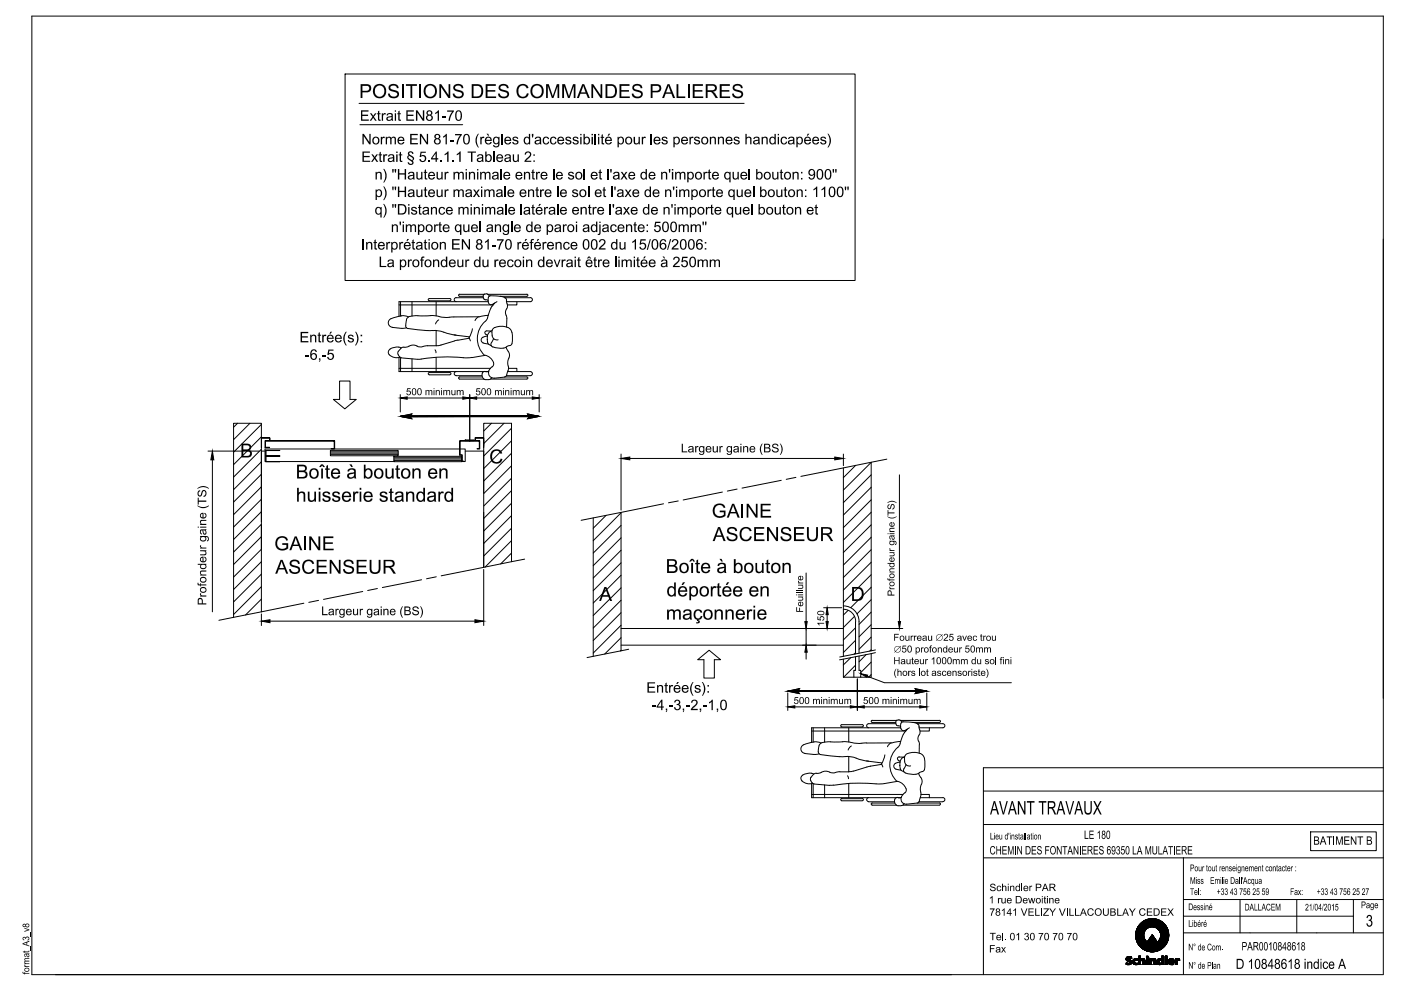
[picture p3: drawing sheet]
<svg xmlns="http://www.w3.org/2000/svg" width="420mm" height="297mm" viewBox="0 0 420 297" stroke-linecap="round" stroke-linejoin="round" font-family="sans-serif">
<g fill="none" stroke="#000" stroke-width=".3">
<path d="M103.5 22.2h152.9v61.9h-152.9zM107.7 31h115.5M107.9 37.4h30.9M117.6 98.1l3.2 .3 1.1-.2M119.7 91.4h28.2M120.1 90.4v4.3M120.4 94.7h1.3l.8 .3M120.4 94.7a8.4 8.4 0 0 0-3.7 1.2 1.33 1.33 0 0 0 .9 2.2M121.7 97.7l.2 .5 .5 .3M122.4 98.5l5.7 .6M123.6 90.4v4.3M128.7 90.2h6.2"/>
<path d="M129.8 99.1h1.6l1.6 .5M129.8 99.1h-1.7M130.8 90.4v4.3M130.8 99.1v4.5M131.6 95.9l-.6 .5-.4 .7M133.1 99.5l1.8 .6 1.9 .3M134.9 89.5h-6.2l-.3 .3 .3 .3M134.9 89.5l.3 .3-.3 .3M137.8 88.2h7.3M137.8 88.8h7.1M137.8 88.2l-.3 .3 .3 .3M141.7 98.5l-.4 1.5-.7 1.3"/>
<path d="M143.5 94.9l-.6 .5-.4 .7M143.7 95l-8.6 .1a12 12 0 0 1-5-.5l-4.1 .1a6.3 6.3 0 0 0-3.7 .5l-.4 .6-.2 1.8M144.9 89.2h-8.1a.61 .61 0 0 0-.6 .6 .61 .61 0 0 0 .6 .6M145 88.3v1l.3 .5 .4 .1M145.6 96.3a6.9 6.9 0 0 0-.3 10.2M145.6 89.8l.8 .3M145.8 88.1l-.7 .2M145.8 88.1l.7 .3M146.2 88.2h11.8M146.3 95.2l-.7 1.1M146.4 90.4h-26.7v4.4M146.4 94.5l-2.6 .5"/>
<path d="M146.4 89.2l.1-.2a5 5 0 0 1 3.3-.2l1.7 .5M146.5 89.2a1.4 1.4 0 0 0 1 2.1l1.5-.9M146.5 88.4l.2 .4M147 99.4l-.7 .7-.1 .7M147.3 99.2h-1.3l-.5 .2v.6l.7 .5M147.6 99.1l-.5 .3M148.2 90.9v.1M148.4 90.8l-1.1 1.4-1.1 3M148.4 98.2a2.19 2.19 0 0 0 .4 3.7l.6-.1M148.4 98.2a4.4 4.4 0 0 1 4.8 .7l.3 .7M151.4 89.2h7.7a.61 .61 0 0 1 .6 .6 .61 .61 0 0 1-.6 .6h-7.2M151.6 89.3l.3 .5 .3 1.7-.3 1.1"/>
<path d="M151.9 92.6a2.7 2.7 0 0 0 .1 2.6l-.1 2.8M153.5 99.6a6.2 6.2 0 0 1-.2 3.8l-.5 .2M155 90.4v1h-2.8M158 88.2l.3 .3-.3 .3h-8M101.8 114.2h3.2v5.5h1.8l-3.4 2.9-3.4-2.9h1.8zM117 104.7a1.13 1.13 0 0 0-.6 1.1 1.13 1.13 0 0 0 .8 .9l1.6 .5 1.2-.1M119.4 106.3l.6 .8 .4 .1M119.6 104.1l.7 .2M119.6 104l-1.3 .1-1.3 .5M119.7 110.4h27.4M119.7 107.2v4.2h25.4M120 118.3v5.2"/>
<path d="M120.1 107.2v4.2M120.2 104.4l-.9 1.1 .1 .8M120.4 107.3l4.7 .4M121.1 104.1l-.9 .3M122.1 119.3h16.7M122.6 103.8l-1.5 .3M123.6 107.6v3.8M125.1 103.8l.6 .2 1.1-.1M125.1 103.7l-1.5-.3-1 .4M128.7 112.4h6.2M130.5 104.9l.2 .8M130.8 103.6h-2.9l-1.1 .3"/>
<path d="M130.8 107.1v4.3M134.9 111.7h-6.2l-.3 .3 .3 .3M134.9 111.7l.3 .3-.3 .3M136.2 100.4l4.6 .6M136.2 102.2l-4.3 1.3-1.1 .1M136.8 111.4a.61 .61 0 0 0-.6 .6 .61 .61 0 0 0 .6 .6h7.7M137.8 113h6.8M137.8 113.6h7.3M137.8 113l-.3 .3 .3 .3M138 100.9h.1M140.7 101.4l-4.5 .8M140.7 101.2l.4 1"/>
<path d="M140.9 118.3v13.9M141.6 107.1l-1.1 .2a63 63 0 0 0-15.3 .4M142.9 119.3h16.7M144.7 111.8l-.1 .8 .5 1M145.5 106.5l-4 .7M145.5 106.5a3 3 0 0 1 2.5 2.9l-.4 .6M145.6 111.4h.7M146.1 101.8l.2 1.1 1.1 .8M146.2 100.8l-.1 .9M146.2 101.7v.1M146.2 100.7a1.53 1.53 0 0 0-1.8 1.5l.5 .6 1.6 .3M146.5 111.3l-1.5 .1-.4 .4"/>
<path d="M147.3 102.7v.8a4.1 4.1 0 0 0 3.7 .8l1.8-.7M147.5 113.2l-.2 .3a1.82 1.82 0 0 1-1.9 .3l-.3-.2M147.6 109.9a1.75 1.75 0 0 0-1.1 2 1.75 1.75 0 0 0 1.7 1.4M148 101.5l-.6 1.2M151.3 113l-3.1 .4M151.8 104.1l.1 .3a3 3 0 0 1 .4 3.9v.4a4.8 4.8 0 0 1-.4 3.8M151.9 112.4l-.6 .6h6.7l.3 .3-.3 .3h-10.9M152.2 111.4h6.9a.61 .61 0 0 1 .6 .6 .61 .61 0 0 1-.6 .6h-7.2M152.5 110.4h2.5v1M161.7 118.3v5.2M62.4 135.2h15.3M63.7 137.8v45.6"/>
<path d="M71.2 126.9l-1.2 1.2M75 126.9l-5 4.9M78.4 131.2h2.5v.9v-.8h-2.5v2.9zM78.4 127.2l-8.4 8.4M78.4 130.9l-8.4 8.4M78.4 134.7l-8.4 8.3M78.4 138.4l-8.4 8.4M79.5 132.1h20.9v2.5h-1.1l.9-.1v-2.3h-20.6v1.9l1.2 .1h-1.3zM79.5 135.2h-1.1v21.2M79.7 135h4.2h-4.2v1.6h4.2h-4.2zM79.7 136.8h4.2h-4.2v1.5l4.2 .1h-4.2zM99.1 135h20.3v1.6h-20.3z"/>
<path d="M99.1 135.4h20.3M99.1 135.8h20.3M99.1 136.2h20.3M118.1 136.8h20.4v1.6h-20.4zM118.1 137.2h20.4M118.1 137.6h20.4M118.1 138h20.4M120 124.8l3.5-.7-.5 .6h17.9v.2h-17.9l.5 .6zM137.9 134.6h-58.4v3.7h38.6M137.9 132.1h6v2.5h-.8l.6-.1v-2.3h-5.7v4.1h.6v1.9h.5l-.6 .1v-1.9h-.6zM138 134.6h1.5v3.7h-.4M138.5 138.3h.1"/>
<path d="M139.5 131.9h2.7v.2h-2.7zM139.5 135.2h5.6v12.5M140.9 124.7h17.8l-.5-.6 3.5 .7-3.5 .7 .5-.6h-17.8zM142.5 131.2h2.6v3l-.1-2.9h-2.4l-.1 .8zM145.1 131.9v1.7M147.4 126.9l-2.3 2.3M151.2 126.9l-6.1 6.1M153.4 128.4l-8.3 8.3M153.4 132.1l-8.3 8.4M153.4 135.8l-8.3 8.4M153.4 139.6l-8.3 8.4M186.3 136.1v16.8"/>
<path d="M188.9 137.4h61.4M252.9 136.1v3.5M256.6 139.5l-3.7 3.7M261.3 138.6l-8.4 8.3M261.3 138.6v56.5M266 137.6l-25.8 5.2M78.4 157.4v7.2M78.4 142.2l-8.4 8.3M78.4 145.9l-8.4 8.4M78.4 149.6l-8.4 8.4M78.4 153.4l-8.4 8.3M78.4 157.1l-8.4 8.4"/>
<path d="M145.1 153.5v16.6v-43.2h8.3v41.5M153.4 143.3l-8.3 8.4M153.4 147.1l-8.3 8.3M153.4 150.8l-8.3 8.4M153.4 154.6l-8.3 8.3M153.4 158.3l-8.3 8.4M177.9 155.2v41.5M181.8 154.5l-3.9 3.8M186.3 153.7l-8.4 8.4M186.3 157.5l-8.4 8.3M186.3 153.6v41.5M199 151l-24.7 5"/>
<path d="M203.4 150.2l-2.9 .5M216.6 147.5l-11.7 2.4M221.1 146.6l-3 .6M234.3 144l-11.8 2.3M238.7 143.1l-2.9 .6M252.9 140.3v56.4M261.3 142.3l-8.4 8.4M261.3 146.1l-8.4 8.3M261.3 149.8l-8.4 8.4M261.3 153.5l-8.4 8.4M261.3 157.3l-8.4 8.3M269.7 142.3v44"/>
<path d="M78.4 160.9l-8.4 8.3M78.4 164.6l-8.4 8.4M78.4 168.4l-8.4 8.3M78.4 172.1l-8.4 8.3M78.4 175.9l-8.4 8.3M78.4 179.6l-4.8 4.7M95.5 180l-2.9 .6M108.8 177.3l-11.8 2.4M113.2 176.4l-2.9 .6M126.4 173.8l-11.7 2.3M130.8 172.9l-2.9 .6M145.1 170.7v16.8"/>
<path d="M153.4 162.1l-7.9 7.9M153.4 165.8l-3.3 3.2M157.3 167.6l-25 5M186.3 161.2l-8.4 8.3M186.3 164.9l-8.4 8.4M186.3 168.7l-8.4 8.3M186.3 172.4l-8.4 8.4M186.3 176.2l-8.4 8.3M186.3 179.9l-8.4 8.4M238.8 177.6h2.1M238.8 177h2.1M241.8 171.7v14.6"/>
<path d="M261.3 161l-8.4 8.4M261.3 164.8l-8.4 8.3M261.3 168.5l-8.4 8.4M261.3 172.3l-8.4 8.3M261.3 176l-6.2 6.2M261.3 179.7l-4.3 4.3M78.4 183.4v-56.5h-8.4v58.1M78.4 184v3.5M78.4 183.3l-.1 .1M81 186.2h61.4M91.1 180.8l-25.5 5.1M186.3 188.4h66.6"/>
<path d="M186.3 183.6l-8.4 8.4M186.3 187.4l-8.4 8.3M186.3 191.1l-5 4.9M186.3 194.9l-.3 .2M186.3 193.4h66.6M188.5 194.6l-12.4 2.5M209.2 197.7l3.5-2.8 3.4 2.8h-1.9v5.5h-3.1v-5.5zM241.8 188.4v5M241.8 195.5v2.1M247 182.2h5.4M248.1 184.2v2.1M252.9 197.6v5.4h3.2"/>
<path d="M252.9 182.6a3.7 3.7 0 0 1 3.7 3.7M252.9 181.6a4.7 4.7 0 0 1 4.7 4.7v9.5M254.3 183l-1.4 1.4M255.1 197.1l-2.2 2.2M256.2 184.8l-3.3 3.3M256.6 191.9l-3.7 3.7M256.6 195.7l-.5 .4M256.6 188.2l-3.7 3.6M256.6 186.3v9.7M256.6 199.4l-3.6 3.6M257.6 196.6v4.3h.5v2.1h-2v-2.1h.5v-4M259.8 196.2l-2.2 2.2"/>
<path d="M261.3 195.9v7.1h-3.2M261.3 188.4h9.4M261.3 183.5l-3.7 3.7M261.3 187.2l-3.7 3.7M261.3 191l-3.7 3.6M261.3 194.7l-.5 .5M261.3 198.5l-3.2 3.1M262.5 194.8l-10.7 2.1M262.5 195.6l-10.7 2.2M298.6 197v2.1M236.2 207.2l3.6-.8-.5 .7h17.8v.2h-17.8l.5 .6zM236.2 207.7v5.2"/>
<path d="M238.4 211.9h16.6M243.4 219.1h28.2M243.9 218.1v4.4M247.3 218.1v4.4M252.2 217.4l.2-.2h6.2l.3 .3-.3 .3h-6.2l-.2-.1zM254.5 218.1v4.3M257.1 207.1h17.8l-.5-.7 3.5 .8-3.5 .7 .5-.6h-17.8zM257.1 203.5v9.4M259.2 211.9h16.6M260.1 202.7l5.1 1.9h38.1M261.3 202.2l-.8 .8M268.6 216.9h-8.1a.61 .61 0 0 0-.6 .6 .61 .61 0 0 0 .6 .6"/>
<path d="M268.9 215.9h-7.3l-.3 .3 .3 .3h7M269 215.9l.7-.1 .5 .3M269 215.9a1.01 1.01 0 0 0-.3 1.2 1.01 1.01 0 0 0 1.2 .5l.2 .2M270 215.9h11.7M270.1 218.1h-26.7v4.4M270.2 216.9v1.5M270.2 218.4l.5 .6 .8-.1M270.3 216.1l.1 .4M270.9 216.4l3.2 .2M270.9 216.3l-.5 .2-.2 .4M271.2 219.6l-.3 .5M271.9 218.7h.1"/>
<path d="M272.1 218.6l-.9 1M272.7 218.1l-1.3 .8M273.7 216.5h8M274.1 216.6l1.2 .4M275.1 216.9h7.7a.61 .61 0 0 1 .6 .6 .61 .61 0 0 1-.6 .6h-7.2M275.3 217l.3 .5 .3 1.7-.2 1.1M275.7 200.5v2.1M277.9 207.7v5.2M278.7 218.1v1h-2.8M281.7 215.9l.4 .3-.4 .3M241 223.2a1.33 1.33 0 0 0-.8 1.5 1.33 1.33 0 0 0 1.2 1.1l2.7 .3M243.2 233l-.2 .7 .5 1"/>
<path d="M243.4 238.1h27.4M243.4 234.9v4.2h25.5M243.6 234.6l.5 .3M243.9 234.9v4.2M243.9 232.2l-.7 .8M244.1 232a3.3 3.3 0 0 0-3.8 .9 1.67 1.67 0 0 0 1.7 2l1.7-.1M244.1 235l4.8 .4M245.6 223.6a2.4 2.4 0 0 0 .2 2.5 40.9 40.9 0 0 0 9.4 .7l3.4 1 1.9 .3M245.6 225.9l-1.5 .2M246.3 222.7a6.5 6.5 0 0 0-5.3 .5M246.6 222.6l-.6 .3-.4 .6M247.3 235.3v3.8"/>
<path d="M248.8 231.4l-1.5-.2a5 5 0 0 1-2.9 .6l-.4 .3M248.8 231.4l.7 .3 1-.1M250 235.3l-1.1 .1M251.9 231.3l-1.4 .3M252.4 239.4h6.2M252.4 239.4l-.3 .3 .3 .3h6.2l.3-.3-.3-.3M252.7 222.3l2.7 .3M252.8 222.3l-4.7 .1-1.5 .2M254.2 232.5l.2 .9M254.5 226.8v4.6h-2.6M254.5 234.8v4.3M255.3 223.6l-.6 .5-.3 .7"/>
<path d="M255.4 222.6l2 .2 2.5-.1M256 231.1l-1.5 .2M259.9 228.1l4.6 .6M260 229.9l-4 1.2M260.5 239.1a.61 .61 0 0 0-.6 .6 .61 .61 0 0 0 .6 .6h7.8M261.1 229.7l-1.1 .2M261.7 228.6h.1M264.4 229.1l-3.4 .6M265.3 234.9l-1 .1a67.8 67.8 0 0 0-14.3 .4M265.4 226.3l-.4 1.4-.7 1.3 .5 .9M267.2 222.7l-.6 .4-.4 .7M267.4 222.7h-7.5"/>
<path d="M268.4 239.5l-.1 .8 .5 1M268.6 230.5l1.6 .3M269.2 234.2l-4 .7M269.2 234.2a3.1 3.1 0 0 1 2.6 2.9l-.2 .3a1.98 1.98 0 0 0-.5 3.5l.8 .1M269.3 239l-.5 .1-.4 .4M269.4 227.9l.5 .3M269.9 228.4a1.47 1.47 0 0 0-1.8 1.6l.5 .5M270 222.9l-.3 .6a7 7 0 0 0-.7 10.7M270.1 222.3l-2.6 .4M270.3 239l-1 .1h.8M270.8 227.1l-.7 .7-.2 1.6 .2 1.2 1 .8M270.9 220.1l-1 2.8"/>
<path d="M271 226.9h-1.5l-.3 .6 .2 .4M271.1 230.4l-.1 .8a3.9 3.9 0 0 0 3.7 .9l1-.5M271.3 227.3a1.67 1.67 0 0 0 1.8 2.3M271.3 227.3v-.4a2.67 2.67 0 0 1 3.1-1.4 2.61 2.61 0 0 1 3 3l-.1 2.2M271.3 226.8l-.6 .3M271.7 229.2l-.6 1.3M275.5 231.8a5.1 5.1 0 0 1 1 2.9l-.5 1.3 .1 1.4M275.5 222.1l.2 1.1M275.6 220.3l-.3 .7 .2 1.2M275.7 223.2v2.6M276 239.1h6.7M276.1 237.4l.1 1.1-.5 1.6-.6 .6"/>
<path d="M276.2 238.1h2.5v1M276.5 231.3l-.8 .3M277.2 230.7l-.2 .4-.5 .2M282.8 239.1a.61 .61 0 0 1 .6 .6 .61 .61 0 0 1-.6 .6h-7.2M294.9 237.1h120M414.9 230.1h-120v62M261.6 241.3h7.2l1.4 .2M261.6 240.7h6.7M261.6 240.7l-.3 .3 .3 .3M270.8 241.3h10.9M271.2 240.9l-.9 .6M275 240.7l-3.1 .3"/>
<path d="M275.1 240.7h6.6M281.7 240.7l.4 .3-.4 .3M294.9 247.1h120M294.9 257.1h120M304.5 253.6v2.5M324 253.6v2.5M352.2 253.6v2.5M354.9 257.1v12.5h60M393.1 249.3h19.6v5.7h-19.6zM400 250.7v2.5M300.7 279.6v2.2M306.5 264.9v2.2"/>
<path d="M312.4 272.3v2.2M320 272.3v2.2M340.6 279.7l4.3-4.3-4.3 4.3M340.7 279.2l3.8-3.7-3.8 3.8M340.8 279l3.4-3.5-3.4 3.6M340.8 278.9l3.3-3.3-3.3 3.3M340.9 278.8l3.1-3.2-3.2 3.2M342.3 276.6l-.5 .5M342.4 276.5l-.7 .7M342.8 276.2l-1.4 1.4M342.9 276.1l-1.5 1.6M343 279.9l-2.1 2.2"/>
<path d="M343.1 279.9l-2.2 2.2M343.1 279.7l-2.2 2.3M343.1 276.1l-1.9 1.8M343.2 279.4l-2.3 2.5 2.2-2.4M343.2 279.4l-2.4 2.4M343.2 276l-2 2M343.3 279.1l-2.5 2.6 2.5-2.5M343.3 275.9l-2.2 2.2M343.4 275.8l-2.3 2.4M343.4 278.9l-2.6 2.7 2.6-2.6M343.5 275.8l-2.5 2.5M343.7 278.6l-3 3 2.9-2.8"/>
<path d="M343.7 275.8l-2.8 2.7M343.7 275.7l-2.8 2.9M343.8 275.7l-2.9 2.9 3-2.9M343.9 275.7l-3 3M344.2 275.5l-3.4 3.5 3.4-3.4M344.4 278.1l2.5-2.6-2.7 2.7M344.4 275.5l-3.7 3.7 3.6-3.7M344.5 275.5l-3.8 3.9 3.9-3.9M344.6 278l2.4-2.4-2.4 2.4M344.7 275.5l-4 3.9M344.7 275.5l-4.1 4M344.8 275.4l-4.2 4.2 4.2-4.2"/>
<path d="M344.8 277.9l2.3-2.3-2.5 2.4M344.9 275.4l-4.3 4.2M344.9 277.9l2.2-2.3-2.4 2.3M345 275.4l-4.4 4.3M345.1 275.4l-4.5 4.5 4.5-4.5M345.1 275.4l-4.5 4.4M345.2 275.4l-4.6 4.6 4.6-4.6M345.3 275.4l-4.7 4.6M345.4 275.4l-4.8 4.8 4.8-4.8M345.6 277.7a2.56 2.56 0 0 1 2.3 1.6 2.56 2.56 0 0 1-.5 2.8M345.6 277.7a2.56 2.56 0 0 0-2.4 1.6 2.56 2.56 0 0 0 .5 2.8M345.6 275.4l-5 5 5-5-5 5 5-5-5 4.8"/>
<path d="M345.6 277.8l2.1-2-2 2M345.7 275.4l-5.1 5.1 5.1-5.1M345.8 275.4l-5.2 5.2 5.2-5.2M345.9 275.4l-5.3 5.3 5.3-5.3M346 275.4l-5.4 5.4 5.4-5.4M346 275.4l-5.4 5.4 5.5-5.4-5.5 5.6 5.6-5.6-5.6 5.6 5.6-5.6-5.6 5.7 5.7-5.7-5.7 5.7M346.3 277.9l1.8-1.8-1.8 1.8M346.3 275.4l-5.7 5.7 5.7-5.7M346.4 275.5l-5.7 5.8M346.5 275.5l-5.8 5.8 5.8-5.8M346.5 275.5l-5.8 5.9M346.5 278l1.8-1.8-1.7 1.8"/>
<path d="M346.7 275.5l-6 6 6-6M346.8 275.5l-2.7 2.8M346.8 275.5l-3 3M346.9 278.2l1.8-1.7-1.8 1.7M346.9 275.5l-2.5 2.5M347.1 278.3l1.7-1.7-1.6 1.8 1.7-1.7-1.7 1.7M347.2 278.4l1.7-1.7-1.7 1.7M347.2 275.7l-2.2 2.1 2.2-2.1M347.2 275.7l-2.1 2.1M347.3 275.7l-2.1 2.1 2.1-2.1M347.3 275.7l-2.1 2.1M347.4 278.6l1.8-1.7z"/>
<path d="M347.4 275.7l-2.1 2.1 2.3-2M347.5 275.8l-2.1 2M347.5 278.8l1.8-1.7-1.7 1.7M347.5 275.8l-1.9 2M347.7 279l1.7-1.8-1.7 1.8M347.8 275.9l-1.9 1.9M347.8 275.9l-2 1.9M347.8 279.2l1.8-1.7-1.7 1.8M347.8 275.9l-1.8 1.9M347.9 279.3l1.8-1.7-1.8 1.8M347.9 276l-1.9 1.8M348 276l-1.9 1.9"/>
<path d="M348 276l-1.9 1.8M348.1 276.1l-1.9 1.8M348.2 276.1l-1.8 1.9M348.3 276.3l-1.8 1.7M348.4 276.3l-1.7 1.8 1.8-1.8M348.5 276.4l-1.8 1.7M348.6 276.4l-1.8 1.7M348.6 276.4l-1.7 1.8M349 276.8l-1.7 1.7M349.1 276.8l-1.8 1.8M349.2 277l-1.7 1.8M349.2 277l-1.7 1.7"/>
<path d="M349.4 277.2l-1.7 1.8M349.5 277.3l-1.7 1.8M349.5 277.4l-1.7 1.7M349.6 277.5l-1.7 1.8M349.7 277.6l-1.8 1.8M349.7 277.7l-1.7 1.8 1.7-1.8M349.8 277.8l-1.8 1.9M349.8 277.7l-1.8 1.9M349.8 277.9l-1.8 1.8M349.9 277.9l-1.9 1.9M349.9 277.9l-1.9 1.8M349.9 278l-1.8 1.9"/>
<path d="M350 278.1l-1.9 1.9M350 278l-1.9 2M350 278.2l-1.9 2M350 278.1l-1.9 2M350 278.3l-1.9 1.9M350.1 278.5l-2 2.1 2-2.1M350.1 278.4l-2 2.1M350.1 278.4l-2 1.9M350.2 278.6l-2.1 2.1M350.2 278.6l-2.1 2M350.2 278.7l-2.2 2.3M350.2 278.7l-2.2 2.2"/>
<path d="M350.2 278.6l-2.2 2.3M350.3 279l-2.5 2.6M350.3 278.9l-2.5 2.6M350.3 279l-2.5 2.4M350.3 278.8l-2.4 2.5M350.4 279.3l-2.9 2.9 2.9-3-3 2.9M350.4 279.4l-2.9 2.9M350.4 279.4l-2.9 3M350.5 280l-2.8 2.7M350.5 279.9l-2.8 2.8M350.5 279.8l-2.8 2.9M350.5 279.7l-2.9 2.8"/>
<path d="M354.9 274.6v17.5M354.9 269.6v5h51M354.9 279.6h60M371.9 269.6v10M388.9 269.6v10M405.9 269.6v10M337.7 287.7l1-1-.9 1M337.8 288.7v.1M337.8 287.7l1-1-1 1.1M337.9 286.9l-.1 .2M338 286.9h.1M338 288.7l-.2 .1"/>
<path d="M338 288.7l-.3 .3M338.1 288.7l-.4 .4M338.1 286.9l-.3 .3M338.1 286.8l-.4 .4M338.2 288.8l-.4 .3M338.3 287.4l-.5 .5M338.3 288.8l-.4 .3 .5-.3M338.3 287.5l-.4 .5M338.3 286.8l-.6 .6M338.4 287.6l-.4 .4M338.4 286.8l-.7 .6M338.4 288.8l-.4 .3"/>
<path d="M338.5 287.6l-.4 .4 .6-.3-.3 .4M338.5 289.1l.9-.9-.7 .9M338.5 288.8l-.4 .3M338.6 286.7l.7 .1-.1 .4a.47 .47 0 0 0-.5-.1 .47 .47 0 0 0-.3 .5l.1 .1a.81 .81 0 0 1 .9 .9 .81 .81 0 0 1-1.3 .5h-.4l.1-.5a.53 .53 0 0 0 .6 .3 .53 .53 0 0 0 .4-.6l-.3-.1a.72 .72 0 0 1-.7-.5 .72 .72 0 0 1 .2-.8M338.6 286.7l-.6 .2M338.6 286.7l-.9 .8M338.6 288.7l-.4 .4 .5-.4M338.7 288.2l.5-.3-.4 .4M338.8 289.1l.7-.7-.8 .7M338.8 288.4l.5-.4-.4 .5M338.8 287.7l-.4 .4 .5-.4-.4 .5 .6-.4-.4 .4M338.9 288.5l.5-.4-1.1 1 .4-.4"/>
<path d="M338.9 286.7l-.5 .4M339 286.7l-.5 .4M339 287.8l-.3 .4M339 286.8l-.3 .3 .4-.3M339.2 287.2h.1M339.2 287.9l-.4 .5M339.2 286.8l-.5 .3M339.3 288.8l-.1 .2M339.3 287.1h.1M339.3 287l-.2 .2M339.3 286.9l-.3 .2 .3-.2M339.3 286.8l-.4 .3"/>
<path d="M339.3 286.8l-.3 .3M339.3 288l-.5 .6M339.4 288.7l-.3 .3M339.4 288.7l-.4 .4M339.4 288.1l-1 1M339.4 288.5l-.5 .6M339.4 288.2l-1 .9M339.7 288.5l1.2-1.1-1.1 1.1M339.8 288.8l.5-.4-.4 .4M339.9 287.7l1-.3h.3l-.1 .4a.56 .56 0 0 0-.8 .5 .56 .56 0 0 0 .9 .4l-.1 .4a.97 .97 0 0 1-1.2-.2 .97 .97 0 0 1 0-1.2zM340.1 287.5l-.3 .3M340.2 289.1l.4-.3-.3 .3"/>
<path d="M340.3 288.1l-.5 .6M340.3 287.4l-.5 .6M340.3 288.5l-.3 .4 .5-.3-.4 .4M340.4 287.9l-.6 .7 .5-.5M340.4 287.4l-.7 .6M340.5 287.4l-.8 .8M340.5 288.7l-.3 .4 .4-.4M340.6 287.4l-.9 .9M340.7 288.8l-.4 .3M340.8 287.4l-1.1 1 1.1-1M340.9 288.8l-.5 .3M340.9 288.8l-.4 .3 .5-.3"/>
<path d="M340.9 287.7l.3-.3-.7 .4M341 282.3l2-2-2 2.1M341.1 287.8h.1M341.1 288.7l-.4 .4M341.2 289l-.1 .1M341.2 288.8l-.3 .3 .3-.2M341.2 288.9l-.2 .2M341.2 288.7l-.5 .4M341.2 287.7h.1M341.2 287.5l-.2 .2 .2-.1M341.2 282.7l1.9-1.9-1.9 2M341.2 282.8l1.9-1.8-1.8 1.8"/>
<path d="M341.5 286.6h.5v1a.73 .73 0 0 1 .9-.2 .73 .73 0 0 1 .5 .7v1h-.6v-.9a.39 .39 0 0 0-.4-.4 .39 .39 0 0 0-.4 .5v.8h-.5zM341.5 286.6h.1M341.5 288.5l1.2-1.1-1.2 1.1M341.5 288.2l.6-.6-.6 .6M341.5 286.8l.4-.2-.4 .4 .5-.4-.5 .5 .5-.5-.5 .6M341.6 283.3l1.8-1.7-1.7 1.8M341.7 286.6h-.2M342 289.1h.1M342 289v.1M342 288.9l-.1 .2M342 288.8l-.3 .3M342 288.5l-.5 .6 .5-.5"/>
<path d="M342 288.4l-.5 .6M342 288.5l-.5 .5M342 288.2l-.5 .7M342 287.5l-.5 .6M342 287.2l-.5 .8M342 287.1l-.5 .6M342 287l-.5 .6M342 286.9l-.5 .6M342 286.8l-.5 .6M342 286.7l-.5 .6M342.1 288.1l-.6 .7M342.1 283.9l1.3-1.2-1.2 1.3"/>
<path d="M342.3 287.5h-.1M342.4 287.8l.6-.4-.5 .4M342.4 287.4l-.9 .9M342.5 287.4l-1 .9M342.6 287.4l-1.1 1M342.7 287.9l.5-.4-.4 .5M342.7 284l-.2 .2 .3-.1M342.7 284l-.2 .3M342.7 284l-.2 .2M342.7 283.9l-.3 .3M342.8 287.4l-1.3 1.3 .6-.7M342.8 288.5l.6-.6-.6 .7"/>
<path d="M342.8 288.2l.5-.5-.5 .5M342.8 287.4l-.5 .4M342.8 283.8l-.4 .3M342.8 283.6l-.4 .5M342.9 283.6l-.5 .6M343 283.4l-.7 .7M343 283.3l-.7 .8M343 280.6l-1.8 2M343 280.8l-1.8 1.8M343 280.4l-1.9 2.1 1.9-2M343 280.2l-2 2.1 2-2M343 280.1l-2.1 2.1"/>
<path d="M343 280l-2.1 2.1M343.1 287.4l-.5 .4M343.1 280.9l-1.9 1.9M343.1 289.1l.3-.2-.3 .2M343.1 287.4l-.4 .4M343.1 283.2l-.8 .9M343.1 281.1l-1.8 1.8 1.8-1.8M343.1 283.1l-.9 .9M343.1 281.2l-1.7 1.8M343.1 281.1l-1.8 1.9M343.2 287.5l-.4 .5M343.2 284.7l3.2-3.2-3.2 3.2"/>
<path d="M343.2 283l-1 1M343.2 281.3l-1.8 1.8M343.2 287.6l-.4 .5 .5-.4M343.2 287.6l-.4 .4M343.2 281.4l-1.6 1.9M343.2 281.4l-1.8 1.7M343.2 281.3l-1.8 1.9M343.3 287.6l-.5 .5M343.3 281.5l-1.7 1.8M343.3 287.7l-.5 .7 .5-.6M343.3 283.4l2.7-2.6-2.8 2.8M343.4 289.1h.1"/>
<path d="M343.4 289l-.2 .1M343.4 288.8l-.4 .3M343.4 288.7l-.5 .4M343.4 288.5l-.6 .6M343.4 288.3l-.6 .8 .6-.6M343.4 288.2l-.6 .6M343.4 288.1l-.6 .7M343.4 281.6l-1.8 1.7M343.4 281.7l-1.7 1.8M343.4 281.8l-1.7 1.7M343.5 281.8l-1.8 1.7M343.5 281.8l-1.7 1.7"/>
<path d="M343.5 282.4l-1.4 1.5 1.4-1.4M343.5 281.9l-1.7 1.7M343.6 281.9l-1.8 1.7M343.6 281.9l-1.7 1.8M343.6 284.9l3.1-3-3.1 3 3.2-3-3 3 3-2.9-3 3 3-2.9-2.8 3M343.6 282.2l-1.6 1.6M343.6 282l-1.7 1.7M343.7 282.1l-1.7 1.7 1.6-1.6M343.7 282.1l-1.8 1.6M343.7 282.8l2.2-2.1-2.5 2.7M343.8 286.6h.5v.4h-.5zM343.8 287.4h.5v1.7h-.5z"/>
<path d="M343.8 287.4h.1M343.8 287.7l.4-.3-.4 .3M343.8 287l.5-.4-.3 .4M343.9 289.1l.4-.5-.4 .5M343.9 286.6l-.1 .1M343.9 287.4l-.1 .1M343.9 286.6l-.1 .2M344 286.6l-.2 .3 .2-.3M344.1 287.4l-.3 .2M344.2 286.6l-.4 .4M344.2 287.4l-.4 .4M344.3 289.1h.1"/>
<path d="M344.3 287h.1M344.3 289l-.1 .1M344.3 288.8l-.2 .3M344.3 288.8l-.3 .3M344.3 288.5l-.5 .6M344.3 288.4l-.5 .6 .5-.6M344.3 288.3l-.5 .6M344.3 288l-.5 .8 .5-.6M344.3 287.8l-.5 .6 .5-.5M344.3 287.8l-.5 .6M344.3 287.6l-.5 .6 .5-.7-.5 .5M344.3 287.4l-.5 .6"/>
<path d="M344.3 286.8v.2M344.3 286.7l-.3 .3M344.8 287.4h.5v.3a.73 .73 0 0 1 .8-.4 .73 .73 0 0 1 .6 .8v1h-.6v-.8a.4 .4 0 0 0-.4-.5 .4 .4 0 0 0-.4 .5v.8h-.5zM344.8 287.4h.1M345 287.4l-.2 .2M345.1 287.4l-.3 .4 .5-.4M345.3 287.5l-.5 .7M345.3 287.6l-.5 .5M345.3 287.4l-.5 .6M345.3 287.4l-.5 .5M345.3 289.1h.1M345.3 289v.1"/>
<path d="M345.3 288.8l-.3 .3 .3-.2M345.3 288.7l-.4 .4M345.3 288.5l-.5 .6 .5-.7-.5 .5M345.4 288.2l-.6 .6M345.4 288.1l-.6 .6M345.4 288l-.6 .7M345.6 280.2l2.7 3.9 .1-.1-1-1.9M345.6 280.2l-2.8 3.9-.1-.1 1-1.9M345.6 280.2l-.2 .2M345.6 287.4l-.2 .2M345.6 280.2l-.4 .5M345.6 280.2l-.6 .7"/>
<path d="M345.6 280.2l-.3 .3 .3-.3M345.6 287.8l.6-.4-.5 .4M345.6 287.4l-.2 .3M345.6 280.3l-.6 .7M345.6 280.3l-.7 .8M345.6 280.3l-.6 .6M345.7 280.4l-1.1 1.1M345.7 280.4l-1 .9M345.7 280.4l-.9 .9M345.7 280.4l-.8 .7M345.7 287.4l-.9 .9M345.7 280.5l-1.2 1.1"/>
<path d="M345.7 280.4l-1 1M345.8 280.5l-1.6 1.7M345.8 280.5l-1.4 1.4M345.8 280.5l-1.3 1.3M345.8 287.4l-1 1M345.8 280.6l-1.7 1.7M345.8 285.3l2-1.9-1.9 1.9M345.8 280.6l-2.2 2.3M345.8 280.6l-1.9 1.9M345.8 280.6l-1.9 2.1M345.8 280.6l-1.8 1.8M345.9 287.4l-1.1 1"/>
<path d="M345.9 280.8l-2.6 2.7M345.9 280.7l-2.4 2.4M346 287.8l.5-.3-.4 .4M346 280.9l-3.4 3.5 3.5-3.5M346 287.4l-1.2 1.1M346 280.9l-3.1 3.1M346 280.8l-2.9 3M346.1 280.9l-3.2 3.2M346.1 288.9l.6-.6-.6 .6M346.1 287.4l-1.3 1.2M346.1 285.2l1.7-1.7-1.8 1.8M346.1 281l-3.3 3.5 3.4-3.4"/>
<path d="M346.1 281l-3.4 3.4M346.2 281.1l-3.3 3.4M346.2 287.4l-.3 .4M346.2 281.2l-3.2 3.4M346.4 287.4l-.5 .4M346.4 281.3l-3.3 3.3M346.4 281.4l-3.2 3.3M346.4 281.4l-3.3 3.3M346.4 289.1l.3-.2-.2 .2M346.5 287.5l-.4 .5M346.5 281.6l-3.1 3.2M346.5 281.6l-3.3 3.1"/>
<path d="M346.6 287.6l-.5 .5M346.6 281.7l-3.1 3.2 3.2-3.1M346.6 281.6l-3.2 3.2M346.6 285.2l1.5-1.4-1.4 1.4M346.7 289.1h.1M346.7 288.1l-.6 .7M346.7 288l-.6 .6 .6-.6M346.7 287.8l-.6 .7M346.7 289.1h-.1M346.7 288.8l-.3 .3M346.7 288.8l-.4 .3M346.7 288.6l-.5 .5"/>
<path d="M346.7 288.5l-.6 .6M346.7 288.4l-.6 .7 .6-.6M346.7 288.3l-.6 .5M346.7 287.8l-.6 .4M346.9 285.1l1.2-1.2-1.2 1.2M346.9 282.2l-2.8 2.9M347 287.9l.7-.5-.7 .6M347.1 288.6l.4-.4-.4 .5M347.1 282.4l-2.7 2.8 2.5-2.9-2.7 2.8M347.1 282.4l-2.7 2.8 2.7-2.7M347.2 282.5l-2.7 2.7M347.2 282.6l-2.6 2.6 2.6-2.6"/>
<path d="M347.2 282.6l-2.5 2.6M347.3 287.5l.7-.1 .4 .2v-1h.5v2.5h-.5l-.1-.3a.85 .85 0 0 1-1.2-.1 .85 .85 0 0 1 .2-1.2zM347.3 287.4l-.1 .2M347.3 282.8l-2.6 2.4M347.4 282.8l-2.4 2.4M347.4 282.8l-2.5 2.4M347.4 287.4l-.2 .3M347.5 283l-2.5 2.3M347.5 283l-2.3 2.3M347.5 288.3l-.4 .5M347.5 287.4l-.4 .5M347.6 288.5l-.4 .4 .4-.4"/>
<path d="M347.6 288.4l-.4 .4 .4-.3M347.6 288.4l-.4 .4M347.6 288l-.6 .6 1.1-1.2-1.1 1.1M347.6 287.4l-.6 .5M347.6 283.2l-2 2.1M347.6 283.1l-2.3 2.2M347.6 282.4l2.9-2.8-2.9 3M347.6 288.5l-.4 .5M347.7 288.6l-.4 .4M347.7 283.3l-2.1 2 2.1-2M347.7 281.7l2.6-2.7-2.7 2.8M347.7 287.4l-.7 .6"/>
<path d="M347.7 283.3l-1.9 2M347.8 288.7l-.3 .4M347.8 282.7l2.7-2.7-2.7 2.8 2.7-2.7-2.7 2.8 2.7-2.7-2.6 2.9M347.8 287.4l-.8 .8M347.9 288.8l-.3 .3M347.9 287.7l.3-.2-.2 .2M347.9 287.4l-.9 .8M347.9 283.6l-1.6 1.6M347.9 283.6l-1.7 1.6M348 287.4l-1 1 1-1M348 283.7l-1.5 1.5M348 283.7l-1.6 1.5"/>
<path d="M348 287.4l-1 1M348 281l2.3-2.2-2.4 2.4M348.1 287.4l-1.1 1.1M348.1 283.9l-1.4 1.3M348.1 287.4l-.4 .4M348.1 284l-1.1 1.1M348.2 288.7l-.6 .4 .5-.3M348.2 284.1l-.8 .8M348.2 284.1l-.7 .8M348.2 284.1l-1 .9M348.3 287.9l.6-.7-.6 .7M348.3 287.6l-.2 .2 .8-.8-.7 .8"/>
<path d="M348.4 286.6h.1M348.4 286.6h.2l-.2 .2M348.4 284l-.8 .9M348.6 286.6l-.2 .3 .4-.3-.4 .4 .5-.4-.5 .5 .5-.5-.5 .6M348.9 289.1h.1M348.9 288.2l-.5 .6 .5-.5M348.9 289v.1M348.9 288.8l-.2 .3M348.9 288.7l-.4 .4M348.9 288.6l-.5 .5M348.9 288.5l-.5 .6M348.9 288.4l-.5 .6 .5-.5"/>
<path d="M348.9 288.4l-.5 .5M348.9 288.3l-.8 .8M348.9 288.2l-.6 .6M348.9 288.2l-.8 .9M348.9 288.2l-.9 .9M348.9 288l-1.1 1.1M348.9 287.8l-.6 .7M348.9 287.9l-.5 .6M348.9 287.5l-.5 .7M348.9 287.7l-.5 .6M348.9 287.6l-.5 .6M348.9 287.4l-.5 .7 .5-.8-.6 .6"/>
<path d="M348.9 287.2l-.6 .7M348.9 286.9l-.5 .6M348.9 286.8l-.5 .6M348.9 286.7l-.5 .6M349.2 283.6l-.3 .4M349.4 283.5l-.7 .6M349.4 286.6h.6v2.5h-.6zM349.4 286.6h.1M349.4 288.8l.6-.5-.6 .6M349.4 283.4l-.8 .8M349.5 283.3l-1 1M349.6 283.2l-1.2 1.2"/>
<path d="M349.6 286.6l-.2 .2M349.7 283l-1.4 1.5M349.7 286.6l-.3 .3M349.8 286.6l-.4 .4M349.8 282.9l-1.7 1.7M349.9 282.7l-1.9 1.9 1.9-1.8M349.9 286.6l-.5 .5M350 289.1h.1M350 288.2l-.6 .5 .6-.5M350 288.1l-.6 .6 .6-.6M350 288.1l-.6 .5 .6-.5M350 288.8l-.3 .3"/>
<path d="M350 289l-.1 .1M350 288.8l-.5 .3M350 288.5l-.5 .6 .5-.5M350 288.4l-.6 .6M350 288.2l-.6 .6M350 288l-.6 .6 .6-.6M350 287.8l-.6 .7 .6-.6M350 287.7l-.6 .6M350 287.6l-.6 .6M350 287.4l-.6 .7M350 287.3l-.6 .6M350 287.2l-.6 .6"/>
<path d="M350 287.1l-.6 .6M350 287l-.6 .6M350 286.9l-.6 .6M350 286.7l-.6 .7M350 286.6l-.6 .6M350 282.5l-2.2 2.3M350 282.4l-2.4 2.4M350 282.4l-1.6 1.6M350.1 282.2l-1.7 1.8M350.2 282.1l-1.8 1.8M350.2 282.1l-1.9 1.8M350.2 282l-1.9 1.8"/>
<path d="M350.2 281.9l-1.9 1.9M350.3 281.9l-2 1.9M350.3 281.9l-2 1.8M350.3 281.6l-2 2.1M350.4 287.9l.6-.5-.6 .6M350.4 281.4l-2.2 2.2M350.4 288.6l.7-.5-.6 .7 .7-.7-.7 .7M350.4 281.2l-2.3 2.3 2.3-2.2M350.5 281l-2.4 2.4 2.3-2.3M350.5 280.9l-2.4 2.4 2.4-2.3M350.5 280.8l-2.5 2.5M350.5 280.7l-2.5 2.4"/>
<path d="M350.5 287.7l.3-.3-.3 .4M350.5 280.5l-2.6 2.6M350.6 287.6l-.1 .1M350.8 289l.3-.2-.2 .3M350.8 287.4l-.3 .4M350.9 288.4l-.4 .4M350.9 288l-.5 .5M350.9 287.4l-.5 .5M350.9 289.1l.3-.3-.2 .3M350.9 288.5l-.3 .4M350.9 288.5l-.3 .3M351 287.8l.5-.1 .2 .4h-.8z"/>
<path d="M351 288.6l-.4 .3M351 287.8l-.6 .7 .5-.6M351 288.7l-.3 .3M351.1 287.7l.3-.3-1 1M351.1 287.4l-.7 .6M351.1 287.4l-.7 .8M351.2 288.8l-.3 .3M351.2 288.4l.4-.3-.3 .3M351.2 288.1l-.2 .3 .5-.3M351.3 287.4l-.9 .8M351.3 288.8l-.3 .3M351.4 288.8l.6-.1v.4h-.4"/>
<path d="M351.4 288.8l-.3 .3 .4-.3M351.4 288.8l-.3 .3M351.4 288.1l-.3 .3M351.5 288.8l-.3 .3M351.5 287.4l-.4 .3M351.6 289.1h.1M351.6 288.4l.5-.5-.3 .5M351.6 287.4l-.4 .3M351.6 288.8l-.2 .3M351.6 288.1l-.3 .3M351.6 287.4l-.2 .3M351.7 287.4l-.3 .3 .3-.3"/>
<path d="M351.7 288.8l-.3 .3M351.8 288.8l-.4 .3M351.9 288.8l-.5 .3M351.9 287.6l-.3 .3M351.9 287.6l-.3 .2M351.9 289.1h.1M351.9 288.7l-.5 .4M351.9 287.6l-.3 .4 .4-.3M352 289l-.2 .1M352 288.8l-.3 .3M352 288.7l-.4 .4M352 287.7l-.3 .3"/>
<path d="M352 287.7l-.6 .7zM352.1 287.8l-.6 .6M352.1 287.8l-.7 .6M352.2 288.3a.93 .93 0 0 0-1-1 .93 .93 0 0 0-.9 1.2 .93 .93 0 0 0 1.3 .6M352.2 288.3h.1M352.2 288.3l-1.3 .1 .2 .3 .3 .1M352.2 288.3l-.1 .1M352.2 288.3l-.3 .1 .3-.3-.3 .3M352.5 287.4h.1M352.7 287.4l-.2 .1M352.8 287.4l-.3 .6M353 287.5l-.5 .7"/>
<path d="M353 289.1h.1M353 289.1h-.2M353 288.9l-.2 .2 .2-.2M353 288.8l-.3 .3 .3-.3M353 288.7l-.4 .4 .4-.4M353 288.4l-.5 .7 .5-.4M353 288.3l-.5 .6 .5-.6M353 288.2l-.5 .6M353.1 288l-.6 .7M353.2 287.9l.5-.5-1.2 1.2zM353.2 287.5l.1-.1-.2 .2M353.4 287.8l.3-.3-.1 .3"/>
<path d="M353.5 287.4l-1 .9 .9-.9-.3 .3M353.5 287.3l-1 1.1M353.6 287.3l-1.1 1.2M353.6 287.4l.1 .4M353.6 287.4l-.6 .3v-.3h-.5v1.7h.5l.1-1.1 .6-.2M353.6 287.4l-1.1 1.1M353.7 287.8h.1M353.7 287.4l-1.2 1.1 1.2-1.1M353.7 287.7l-.1 .1M353.7 287.4l-.4 .4M414.9 292.1v-287.3h-405.3v287.3h405.3"/>
<circle cx="345.6" cy="280.3" r="5"/>
<circle cx="348" cy="288.2" r=".48"/>
</g>
<g fill="#000" stroke="#000" stroke-width=".3">
<path d="M120 119.3l2.1-.3v.7zM138.8 119l2.1 .3-2.1 .4zM140.9 119.3l2-.3v.7zM159.6 119l2.1 .3-2.1 .4zM63.7 135.2l.4 2.6h-.9zM120.5 124.7l3-.6-.5 .6zM120.5 124.9h2.5l.5 .6zM158.7 124.9h2.5l-3 .6zM158.2 124.1l3 .6h-2.5zM186.3 137.4l2.6-.4v.8zM250.3 137l2.6 .4-2.6 .4zM78.4 186.2l2.6-.4v.8z"/>
<path d="M142.4 185.8l2.7 .4-2.7 .4zM241.8 193.4l.3 2.1h-.7zM241.4 186.3h.7l-.3 2.1zM247.7 186.3h.7l-.3 2.1zM248.1 182.2l.3 2h-.7zM269.4 186.3h.7l-.4 2.1zM236.8 207.3h2.5l.5 .6zM236.2 211.9l2.2-.4v.7zM236.8 207.1l3-.7-.5 .7zM255 211.5l2.1 .4-2.1 .3zM257.1 211.9l2.1-.4v.7zM258.1 201.9l2.1 .5-.2 .6z"/>
<path d="M274.4 206.4l3 .7h-2.5zM274.9 207.3h2.5l-3 .6zM275.8 211.5l2.1 .4-2.1 .3z"/>
<path d="M120 124.8h41.7zM120.5 124.9l41.2-.1z"/>
<path d="M120 124.8l41.2-.1zM120 124.8h41.7z"/>
<path d="M236.2 207.2h41.7zM236.8 207.1l41.1 .1z"/>
<path d="M236.2 207.2l41.2 .1zM236.2 207.2h41.7z"/>
</g>
<g fill="#000">
<path d="M108.3 33.1h2.2v.3h-1.8v1h1.7v.4h-1.7v1h1.9v.4h-2.3zM110.9 34h.5l.5 .7 .6-.7h.4l-.8 1 .9 1.2h-.5l-.6-.9-.6 .9h-.4l.8-1.2zM113.4 33.4l.3-.3v.9h.4v.2h-.4v1.4l.4 .3 .1 .3h-.6l-.2-.2v-1.8h-.3v-.2h.3zM114.5 34h.3v.3l.5-.4 .4 .1-.1 .4-.4-.1-.3 .3v1.6h-.4zM116.7 25.7l.7-.5 .8-.1 .7 .2 .5 .4 .1 .7-.5 .1-.1-.5-.6-.3h-.9l-.4 .5 .3 .5 1.6 .4 .6 .5 .2 .9-.6 .8-1.6 .1-1-.7-.1-.6 .5-.1 .2 .6 .7 .4 .8-.1 .6-.5-.4-.7-1.4-.4-.7-.4-.2-.8zM119.5 33.4l.3-.3v.9h.4v.2h-.4v1.6l.4 .1 .1 .3h-.6l-.2-.3v-1.7h-.3v-.2h.3zM120.5 25.2h.6v4.2h-.6zM121.9 33.1h2.2v.3h-1.9v1h1.8v.4h-1.8v1h2v.4h-2.3zM121.7 25.2h3.3v.5h-1.4v3.7h-.5v-3.7h-1.4zM125.7 25.2h.5v4.2h-.5zM124.7 33.1h.5l1.6 2.4v-2.4h.4v3.1h-.4l-1.6-2.5v2.5h-.5zM130.5 33.8l1.1-.7v3.1h-.3v-2.5l-.8 .5z"/>
<path d="M132.6 34.9h1.2v.4h-1.2zM131.8 25.2h.5l2.2 3.3v-3.3h.5v4.2h-.5l-2.2-3.3v3.3h-.5zM134.1 33.1h2l-.9 1.8-.3 1.3h-.4l.1-.7 1-2h-1.5zM136.4 25.4l1.2-.3 1.2 .6 .2 .7-.6 .1-.1-.5-.6-.3h-.8l-.4 .4 .2 .6 1.8 .5 .5 .5 .1 .7-.6 .9-1.6 .1-.9-.6-.3-.7 .6-.1 .1 .5 .8 .5 .9-.1 .4-.5-.1-.6-1.7-.5-.6-.4-.2-.7zM145.7 25.2h3v.5h-2.5v1.3h2.3v.5h-2.3v1.4h2.6v.5h-3.1zM150 25.4l1.2-.3 1.1 .6 .3 .7-.6 .1-.1-.5-.6-.3h-.8l-.4 .4 .2 .6 1.7 .5 .6 .5 .1 .7-.6 .9-1.6 .1-1-.6-.2-.7 .6-.1 .3 .7 .6 .3 .9-.1 .4-.5-.1-.6-1.7-.5-.6-.4-.2-.7zM155.3 25.8l1.3-.7 .7 .1 .9 .5 .3 .7-.5 .1-.6-.8h-1.1l-.4 .3-.4 .8v1.2l.5 .7 1.2 .3 .5-.4 .3-.7 .6 .2-.5 .9-.8 .4-.8 .1-1-.5-.6-1.4 .1-1.2zM163.8 25.2h.8l1.2 3.6 1.2-3.6h.7v4.2h-.5v-3.5l-1.2 3.5h-.5l-1.2-3.5v3.5h-.5zM168.6 25.2h.8l1.2 3.6 1.3-3.6h.7v4.2h-.5v-3.5l-1.3 3.5h-.5l-1.2-3.5v3.5h-.5zM177.4 25.2h.5l2.2 3.3v-3.3h.5v4.2h-.5l-2.2-3.3v3.3h-.5zM185.8 25.2h3v.5h-2.5v1.3h2.3v.5h-2.3v1.4h2.6v.5h-3.1zM189.8 25.7l.8-.5 .7-.1 .8 .3 .4 .3 .1 .7-.5 .1-.1-.5-.6-.3h-.8l-.5 .5 .2 .5 1.8 .5 .6 .5v.9l-.5 .7-1.6 .1-1-.7-.1-.6 .5-.1 .1 .5 .8 .5 .9-.1 .5-.6-.4-.6-1.5-.4-.6-.4-.2-.4z"/>
<path d="M202.9 25.2h.5v3.7h2.1v.5h-2.6zM206.2 25.2h.6v4.2h-.6zM207.8 25.2h3v.5h-2.5v1.3h2.3v.5h-2.3v1.4h2.6v.5h-3.1zM215.8 25.2h3.1v.5h-2.5v1.3h2.3v.5h-2.3v1.4h2.6v.5h-3.2zM220 25.6l.7-.4 .7-.1 1.1 .6 .2 .7-.5 .1-.2-.6-.5-.2h-.8l-.5 .4 .3 .6 1.7 .5 .5 .5 .2 .7-.6 .9-1.6 .1-1-.6-.1-.7 .5-.1 .1 .5 .8 .5 .9-.1 .4-.5-.3-.7-1.5-.4-.6-.4-.2-.7zM108.7 45.4h2.2v.4h-1.8v.9h1.8v.4h-1.8v1.1h1.9v.3h-2.3zM108.7 40.1h.4l1.7 2.5v-2.5h.4v3.2h-.5l-1.6-2.5v2.5h-.4zM111.4 46.3h.4l.5 .7 .6-.7h.5l-.8 1 .8 1.2h-.5l-.6-.9-.6 .9h-.4l.8-1.2zM112.6 51.5h.4v.4l.5-.4 .9 .3 .1 2h-.4v-1.7l-.3-.3-.7 .2-.1 1.8h-.4zM113.8 45.7l.4-.2v.8h.4v.3h-.4v1.5l.4 .1-.1 .4-.5-.1-.2-.2v-1.7h-.3v-.3h.3zM114.9 50.6l.5 .2 .5 1.4v1.3l-.7 1.2h-.3l.6-1.1 .1-1.4zM114.9 55.9l.5 .3 .5 1.2v1.4l-.7 1.2h-.3l.6-1.2 .1-1.3z"/>
<path d="M114.2 41h.4v.4l.3-.4 .5 .1-.1 .3h-.4l-.3 .3v1.6h-.4zM114.9 46.3h.4v.3l.3-.4 .6 .2-.2 .3-.4-.1-.2 .3-.1 1.6h-.4zM115.7 41h.3v.3l.7-.4 .5 .2a.23 .23 0 0 0 .2 .2 .23 .23 0 0 0 .2-.2l.5-.2 .5 .3 .1 2.1h-.4v-1.8l-.2-.2-.7 .4v1.6h-.4v-1.8l-.3-.2-.6 .2v1.8h-.4zM119.9 45.7l.4-.2v.8h.3v.3h-.3v1.5l.3 .1v.4l-.5-.1-.2-.2v-1.7h-.3v-.3h.3zM119.3 50.7h.4v1.2h1.7v-1.2h.4v3.1h-.4v-1.5h-1.7v1.5h-.4zM119.3 55.9h.4v1.3h1.7v-1.3h.4v3.2h-.4v-1.5h-1.7v1.5h-.4zM123 40.1h2.3v.4h-1.9v1h1.8v.3h-1.8v1.1h1.9v.4h-2.3zM126.1 45.5h1.6v.3h-1.3l-.1 .9 1-.2 .5 .7-.1 .9-.6 .5-.9-.1-.4-.5v-.3h.4l.2 .5 .5 .1 .5-.5-.3-.9-1.3 .1zM124.9 51.5h.4v1.7l.2 .3 .7-.2 .1-1.8h.4v2.3h-.3v-.3l-.6 .3-.8-.2zM124.9 56.8h.4v1.7l.2 .3 .7-.3 .1-1.7h.4v2.3h-.3v-.4l-.6 .4-.8-.3zM127.4 51l.3-.3v.8h.4v.3h-.4v1.6h.4l.1 .4h-.6l-.2-.2v-1.8h-.3v-.3h.3zM127.4 56.2l.3-.2v.8h.4v.3h-.4v1.5l.4 .1 .1 .4-.8-.3v-1.7h-.3v-.3h.3z"/>
<path d="M125.9 40.1h.5l1.6 2.5v-2.5h.4v3.2h-.4l-1.7-2.5v2.5h-.4zM128.4 48.1h.4v.4h-.4zM132 48.1h.5v.4h-.5zM130.9 51.5h.4v1.7l.3 .3 .7-.3 .1-1.7h.3v2.3h-.3v-.3l-.5 .3-.8-.1-.2-.4zM130.9 56.8h.4v1.6l.3 .4 .7-.3 .1-1.7h.3v2.3h-.3v-.4l-.5 .4-.9-.3zM132.9 40.9l1.1-.8v3.2h-.4v-2.5l-.7 .5zM133.3 46.2l1.2-.8v3.1h-.4v-2.4l-.8 .5zM133.3 51.5h.4v.4l.4-.4 .5 .1-.2 .3h-.3l-.3 .3-.1 1.6h-.4zM133.3 56.8h.4v.4l.4-.5 .5 .2-.2 .3h-.4l-.2 .2-.1 1.7h-.4zM134.9 42h1.2v.3h-1.2zM135.7 48.1h.4v.4h-.4zM137 46.2l1.2-.8v3.1h-.5v-2.4l-.7 .5z"/>
<path d="M136.5 40.2h2l-.9 1.8-.3 1.3h-.4l.1-.9 1-1.8h-1.5zM136 51.5h.3v.4l.5-.4h.6l.3 .4 .5-.4 .7 .1 .2 .5v1.7h-.4v-1.6l-.2-.4-.5 .1-.2 .3-.1 1.6h-.3v-1.7l-.3-.3-.6 .3-.1 1.7h-.4zM136 56.8h.3l.1 .3 .7-.4 .6 .5 .4-.4 .7 .1 .3 .4v1.8h-.4v-1.7l-.2-.3h-.5l-.2 .3-.1 1.7h-.3v-1.7l-.3-.3-.6 .2-.1 1.8h-.4zM140.6 51.5h.4v.4l.5-.4 .8 .2 .2 2.1h-.4v-1.6l-.3-.4-.7 .2-.1 1.8h-.4zM140.2 45.4h2.5v.4h-1v2.7h-.4v-2.7h-1.1zM143.3 40.1h.3l-.5 1-.1 1.4 .6 1.7-.4-.2-.6-1.4 .1-1.5zM141.9 56.8h.5l.5 .8 .5-.8h.5l-.8 1.1 .9 1.2h-.5l-.6-.9-.6 .9h-.5l.8-1.2zM144 41h.4v.4l.3-.4 .6 .1-.2 .3h-.4l-.2 .3-.1 1.6h-.4zM144 51.5h.3v.4l.6-.4h.5l.3 .4 .5-.4 .7 .1 .2 .4v1.8h-.4v-1.6l-.2-.4h-.4l-.3 .4-.1 1.6h-.3l-.1-1.9h-.7l-.2 .6v1.3h-.4zM145.2 56.8h.4v.3l.8-.4 .5 .5 .4-.4 .8 .1 .2 .5v1.7h-.4v-1.5l-.3-.5-.6 .3v1.7h-.4v-1.7l-.3-.3-.6 .3-.1 1.7h-.4zM153.8 41.2l.6-.3 .9 .3 .1 .4-.3 .1-.3-.4-.8 .2 .1 .2 1.3 .5 .1 .4-.3 .6-1 .1-.5-.3-.1-.4 .4-.1 .4 .5 .7-.2v-.3l-1.4-.6zM153.8 46.3h.4v1.6l.3 .4 .6-.3 .1-1.7h.4v2.2h-.3v-.3l-.7 .4-.7-.3z"/>
<path d="M157.1 51.5h.4v.4l.5-.4 .8 .2 .2 2.1h-.4v-1.5l-.3-.5-.7 .3-.1 1.7h-.4zM157.6 45.7l1-.3 .6 .4 .1 .6-.2 .5-1.3 1.3h1.5v.3h-2l.3-.7 1.3-1.4-.3-.7-.6 .1-.3 .6-.4-.1zM159.5 40.1h.5l-.2 1.1h-.2zM158.4 56.8h.3v.3l.6-.4 .7 .3 .2 2.1h-.4v-1.7l-.3-.3-.7 .2-.1 1.8h-.3zM159.6 51l.4-.3v.8h.4v.3h-.4v1.5l.4 .1v.4h-.6l-.2-.3v-1.7h-.3v-.3h.3zM160.9 56.2l.3-.2v.8h.4v.3h-.4v1.5l.4 .1 .1 .4h-.6l-.2-.3v-1.7h-.3v-.3h.3zM160.8 51.5h.3v.4l.4-.4 .5 .1-.1 .3h-.4l-.3 .3-.1 1.6h-.3zM162 56.8h.3v.4l.3-.4 .6 .1-.1 .3h-.5l-.2 .3v1.6h-.4zM163 41.2l.9-.3 .6 .4 .2 .4h-.4l-.2-.4h-.5l-.5 .6 .1 .8 .3 .3 .6-.1 .2-.5 .4 .1-.4 .7-.8 .1-.5-.3-.2-1.2zM165.2 41.3l.7-.4 .8 .3 .2 .5h-.4l-.1-.3-.6-.1-.5 .5 .1 .8 .4 .4h.4l.3-.6 .4 .1-.3 .6-.9 .2-.5-.2-.3-.8zM169.7 41.2l.6-.3 .9 .3 .1 .4-.4 .1-.3-.4-.6 .1 .1 .4 1.2 .4 .1 .5-.2 .4-1.1 .2-.5-.3-.1-.4 .4-.1 .4 .5 .7-.2-.2-.4-1.1-.4zM170.5 51.7l.5-.2 1 .2 .1 .4-.4 .1-.4-.4-.5 .2v.3l1.4 .5v.6l-.3 .3-.8 .1-.7-.3-.1-.4 .4-.1 .4 .5h.4l.3-.3-.1-.2-1.2-.5z"/>
<path d="M171.7 57l.4-.2h.7l.5 .6-1-.3a.35 .35 0 0 0-.3 .4 .35 .35 0 0 0 .5 .2l.8 .3 .1 .6-.5 .5-1-.1-.4-.6 .4-.1 .2 .4 .6 .1 .3-.2v-.3l-1.2-.5zM171.9 41.2l.3-.2h.8l.5 .6-.4 .1-.2-.4h-.5a.35 .35 0 0 0-.3 .5 .35 .35 0 0 0 .6 .1l.6 .2 .3 .7-.5 .5h-.8l-.4-.2-.2-.5 .4-.1 .2 .4 .5 .1 .4-.5-1.2-.4-.3-.4zM179.8 51l.4-.3v.8h.3v.3h-.3v1.6h.3l.1 .4h-.7l-.1-.3v-1.7h-.3v-.3h.3zM180.4 40.4l.4-.2v.8h.4v.3h-.4v1.5l.4 .1v.4h-.4l-.4-.3v-1.7h-.3v-.3h.3zM181 56.2l.3-.2v.8h.4v.3h-.4v1.4l.5 .6h-.6l-.2-.3v-1.7h-.3v-.3h.3zM183 50.7h.5l-.2 1.1h-.2zM184.2 55.9h.4v1.1h-.3zM186.2 51.5h.4l.5 .8 .6-.8h.5l-.8 1.1 .8 1.2h-.5l-.6-.9-.6 .9h-.4l.8-1.2zM187.4 56.8h.5l.5 .8 .5-.8h.5l-.8 1.1 .8 1.2h-.4l-.6-.9-.6 .9h-.5l.9-1.2zM190 41h.4v1.7l.3 .3 .7-.3 .1-1.7h.4v2.3h-.4v-.4l-.5 .4-.8-.2zM192.5 41h.3v.4l.3-.4 .6 .1-.1 .3h-.5l-.2 .3v1.6h-.4zM198.6 41.2l.6-.3 .9 .3 .1 .4-.4 .1-.3-.4-.7 .1 .2 .4 1.2 .4 .1 .5-.3 .5-1 .1-.5-.3-.1-.4 .3-.1 .5 .5 .5-.1 .2-.3-1.3-.6-.2-.3z"/>
<path d="M198.3 51.5h.3v.4l.6-.4 .8 .2 .1 2.1h-.4v-1.6l-.3-.4-.7 .2v1.8h-.4zM200.6 50.7h.4l-.1 1.1h-.2zM199.5 56.8h.3v.3l.6-.4 .8 .3 .1 2.1h-.4v-1.5l-.3-.5-.7 .3-.1 1.7h-.3zM201.8 55.9h.5l-.2 1.1h-.2zM202.5 51.5h.3v.4l.5-.4h.5l.4 .4 .5-.4 .6 .1 .3 .5v1.7h-.4v-1.6l-.3-.4-.4 .1-.3 .3v1.6h-.4v-1.7l-.2-.3-.7 .3-.1 1.7h-.3zM203.7 56.8h.3v.3l.6-.4 .6 .2a.23 .23 0 0 0 .2 .2 .23 .23 0 0 0 .2-.2l.5-.2 .6 .4v2h-.3v-1.8l-.3-.2-.6 .3-.1 1.7h-.4v-1.6l-.2-.4-.6 .2-.1 1.8h-.4zM206.8 41h.3v.4l.5-.5 .4 .2-.1 .3h-.5l-.2 .3v1.6h-.4zM208.3 41.2l.8-.3 .7 .4 .1 .3-.4 .1-.3-.4-.7 .1 .1 .3 1.3 .5 .1 .6-.3 .4-1 .1-.5-.3-.1-.4 .4-.1 .4 .5 .7-.3-.1-.3-1.3-.5zM211 51.5h.3v.4l.4-.4 .5 .1-.1 .3h-.4l-.3 .3v1.6h-.4zM212.5 51l.4-.3v.8h.4v.3h-.4v1.5l.4 .1v.4h-.6l-.2-.3v-1.7h-.3v-.3h.3zM212.2 56.8h.3v.4l.3-.4 .6 .1-.1 .3h-.5l-.2 .3-.1 1.6h-.3zM213.7 56.2l.4-.2v.8h.4v.3h-.4v1.5l.4 .1v.4l-.8-.3v-1.7h-.3v-.3h.3z"/>
<path d="M212.9 41h.3v.3l.7-.4 .7 .3 .1 2.1h-.4v-1.6l-.4-.4-.6 .2v1.8h-.4zM215.3 41h.3v.3l.7-.4 .7 .3 .1 2.1h-.4v-1.7l-.3-.3-.6 .2-.1 1.8h-.4zM220.1 41.3l.7-.4 .9 .4 .1 .3-.4 .1-.3-.4-.7 .1 .1 .3 1.3 .5 .1 .6-.3 .4-1 .1-.5-.3-.1-.4 .4-.1 .4 .5 .7-.3-.2-.3-1.2-.5zM219.7 51.5h.4v1.8l.3 .2 .7-.2 .1-1.8h.4v2.3h-.4v-.3l-.5 .3-.9-.2zM220.9 56.8h.4v1.6l.3 .4 .7-.3 .1-1.7h.3v2.3h-.3v-.4l-.5 .4-.8-.3zM223.5 40.1h.4v1.2l.7-.4 .6 .3 .2 2.1h-.4v-1.7l-.4-.3-.6 .3-.1 1.7h-.4zM228.4 41h.4v.3l.6-.4 .7 .3 .1 2.1h-.3v-1.6l-.4-.4-.6 .2-.1 1.8h-.4zM231.6 51.5h.4v1.8l.3 .2 .7-.2 .1-1.8h.4v2.3h-.4v-.3l-.5 .3-.9-.2zM232.8 56.8h.4v1.6l.3 .4 .7-.3 .1-1.7h.3v2.3h-.3v-.4l-.5 .4-.9-.3zM234.1 51l.4-.3v.8h.4v.3h-.4v1.5l.4 .1v.4h-.5l-.3-.2v-1.8h-.3v-.3h.3zM234.4 41.2l.8-.3 .8 .5v.3h-.3l-.3-.4h-.5l-.4 .7 .1 .6 .4 .4h.4l.3-.6 .4 .1-.4 .6-.8 .2-.6-.4-.2-.9zM235.3 56.2l.4-.2v.8h.4v.3h-.4v1.5l.4 .1v.4h-.5l-.3-.3v-1.7h-.3v-.3h.3z"/>
<path d="M237.7 51.5h.3v.4l.6-.4 .8 .3 .1 2h-.4v-1.7l-.3-.3-.7 .3v1.7h-.4zM238.9 56.8h.4v.3l.6-.4 .7 .3 .1 2.1h-.3v-1.6l-.4-.4-.6 .2-.1 1.8h-.4zM244 56.7l1.1-.8v3.2h-.4v-2.5l-.7 .5zM246.1 41.2l.6-.3 .9 .3 .2 .4-.4 .1-.3-.4-.7 .1 .1 .4 1.2 .4 .1 .5-.2 .4-1 .2-.5-.3-.2-.4 .4-.1 .5 .5 .6-.2-.1-.4-1.1-.4zM246.4 56.7l1.1-.8v3.2h-.4v-2.5l-.7 .5zM248.1 40.1h.3l.3 .3 .5 1.4-.1 1.3-.7 1.1h-.3l.6-1 .1-1.1-.1-1zM109.8 72.6h.3v.3l.7-.4 .7 .3 .2 2h-.4v-1.5l-.4-.5-.7 .4v1.6h-.4zM112.3 72l.4-.2v.8h.4v.3h-.4v1.4l.4 .2v.3h-.5l-.3-.3v-1.6h-.3v-.3h.3zM114.9 61.1l.4 .2 .6 1.4v1.4l-.7 1.1h-.3l.5-1 .2-1.4zM115.9 72.6h.3v.3l.4-.4 .5 .1-.1 .4-.5-.1-.2 .3-.1 1.6h-.3zM117.5 67.3h.3v.3l.6-.4 .8 .3 .1 2.1h-.4v-1.7l-.3-.3-.6 .2-.1 1.8h-.4zM119.8 66.4h.5l-.1 1.1h-.3z"/>
<path d="M119.7 72.6h.4v.3l.4-.4 .5 .1-.2 .4-.4-.1-.2 .3-.1 1.6h-.4zM122.3 77.8h.4v.3l.3-.3 .6 .1-.2 .3-.4-.1-.2 .3-.1 1.7h-.4zM123.7 72l.4-.2v.8h.3v.3h-.3v1.3l.4 .6h-.6l-.2-.2v-1.7h-.3v-.3h.3zM123.4 62.3l1.1-.3 .5 .7h-.3l-.4-.4-.5 .1a.68 .68 0 0 0 .8 .7l.4 .2 .1 .5-.5 .5h-1l-.3-.7h.3l.4 .5 .5-.1a.41 .41 0 0 0 .1-.6 .41 .41 0 0 0-.6-.1l-.6-.3zM121.7 67.3h.3v.3l.5-.4 .5 .1 .4 .3 .5-.4 .6 .1 .3 .5v1.8h-.4v-1.7l-.3-.3h-.4l-.2 .3-.1 1.7h-.4v-1.7l-.2-.3-.6 .2-.1 1.8h-.4zM125.6 61.5l.4-.2v.8h.4v.3h-.4v1.4l.4 .2v.3l-.7-.2-.1-1.7h-.2v-.3h.2zM126.4 77.1l.9-.2-.1 .4-.5 .1v.4h.4v.3h-.4v2h-.4v-2h-.3v-.3h.3zM127.3 72l.4-.2v.8h.4v.3h-.4v1.3l.5 .6h-.6l-.2-.2-.1-1.7h-.2v-.3h.2zM129.2 62.1h.4v.3l.4-.4 .9 .2 .1 2.1h-.3v-1.6l-.5-.4-.5 .3-.1 1.7h-.4zM130.2 67.3h.3v.3l.4-.4 .5 .2-.1 .3-.4-.1-.3 .3v1.7h-.4zM131.7 66.7l.4-.2v.8h.4v.3h-.4v1.5l.4 .1v.4l-.6-.1-.2-.3v-1.6h-.3v-.3h.3zM131.8 62.3l1-.3 .5 .4 .2 .3-.4 .1-.2-.4-.5-.1-.5 .6 .1 .8 .4 .4 .6-.2 .1-.4h.4l-.3 .7-.7 .2-.7-.3-.3-.7z"/>
<path d="M131.9 72.6h.3v.3l.7-.4 .7 .3 .1 2h-.4v-1.7l-.3-.3-.6 .3-.1 1.7h-.4zM135.6 71.7h2.3v.4h-1.9v.9h1.7v.4h-1.7v1h1.9v.4h-2.3zM137.5 62.1h.3v.3l.4-.4 .7 .1a.26 .26 0 0 0 .3 .3 .26 .26 0 0 0 .2-.3l.7-.1 .3 .3 .1 2h-.3v-1.7l-.4-.3-.6 .4v1.6h-.4v-1.7l-.3-.3-.6 .4v1.6h-.4zM138.9 67.3h.4v1.7l.3 .3 .7-.3 .1-1.7h.4v2.3h-.4v-.4l-.5 .4-.8-.3zM139.6 77.8h.3v.3l.4-.3 .5 .1-.1 .3-.4-.1-.3 .3-.1 1.7h-.3zM138.5 71.7h.4l1.6 2.4 .1-2.4h.4v3.1h-.5l-1.6-2.5v2.5h-.4zM142.1 62.1h.3v.3l.5-.4h.5l.4 .3 .1 2h-.4v-1.6l-.4-.4-.5 .3-.1 1.7h-.4zM145.4 72.4l1.2-.7v3.1h-.4v-2.5l-.7 .5zM145.5 62.1h.3v.3l.5-.4 .6 .1a.23 .23 0 0 0 .3 .3 .23 .23 0 0 0 .2-.3l.7-.1 .3 .3 .1 2h-.3v-1.7l-.4-.3-.6 .4v1.6h-.4v-1.7l-.3-.3-.6 .4v1.6h-.4zM147.5 73.5h1.2v.4h-1.2zM148.3 77.8h.4v.3l.3-.3 .5 .1-.1 .3-.4-.1-.3 .3v1.7h-.4zM148.4 67.3h.3v.3l.6-.4 .8 .2 .2 2.2h-.4v-1.5l-.3-.5h-.5l-.3 .3v1.7h-.4z"/>
<path d="M149 71.7h2.1l-1 1.8-.3 1.3h-.3l.1-.8 1-1.9h-1.6zM152.5 77.9l.9-.1 .5 .3 .1 .4h-.3l-.3-.4h-.4l-.5 .6v.7l.3 .4h.5l.4-.6 .3 .1-.3 .7-.9 .1-.5-.4-.2-1.1zM155.2 72.6h.3v.3l.4-.4 .5 .1-.1 .4-.5-.1-.2 .3v1.6h-.4zM159.2 71.8l.9-.1v.3l-.6 .1v.5h.5v.3h-.5v1.9h-.3v-1.9h-.4v-.3h.4zM159.6 61.5l.4-.2v.8h.4v.3h-.4v1.5l.4 .1-.1 .3h-.5l-.2-.2v-1.7h-.3v-.3h.3zM162.7 72.6h.4v.3l.4-.4 .4 .1-.1 .4-.4-.1-.3 .3v1.6h-.4zM163.2 62.1h.3v.3l.4-.4 .5 .1-.1 .4-.4-.1-.3 .2v1.7h-.4zM166.1 77.8h.3l.7 1.8 .6-1.8h.4l-.9 2.3h-.3zM166.6 72.6h.3v.3l.7-.4 .7 .2 .1 2.1h-.4v-1.6l-.3-.4-.6 .3-.1 1.7h-.4zM168.4 77.8h.4v.3l.3-.3 .6 .1-.2 .3-.4-.1-.2 .3-.1 1.7h-.4zM168.8 67.3h.3v.3l.4-.4 .5 .2-.1 .3-.4-.1-.3 .3v1.7h-.4zM169.2 72.8l.8-.3 .8 .4v.3l-.3 .1-.2-.4h-.6l-.4 .6 .1 .7 .4 .3h.5l.2-.5h.4l-.3 .6-.9 .2-.6-.3-.2-1.1z"/>
<path d="M174.1 62.1h.4v.3l.4-.4h.6l.4 .3 .1 2h-.4v-1.6l-.4-.4-.6 .3-.1 1.7h-.4zM176.6 61.5l.4-.2v.8h.4v.3h-.4v1.4l.4 .2-.1 .3-.7-.2v-1.7h-.3v-.3h.3zM177.7 62.1h.4v.3l.4-.4 .5 .1-.2 .4-.4-.1-.2 .2-.1 1.7h-.4zM179.4 77.8h.3v.3l.2-.3 .7 .1-.1 .3-.4-.1-.3 .3-.1 1.7h-.3zM179.8 72.1l.6-.4 1 .3 .2 .3-.1 .8-1.4 1.3h1.5v.4h-2l.2-.7 1.4-1.5v-.3l-.5-.3-.4 .1-.3 .5h-.4zM183.7 61.2h.5l-.1 1.1h-.3zM183.2 67.6l.6-.4 1 .4 .1 .3-.3 .1-.6-.5-.6 .5v.7l.4 .6 .6-.1 .2-.5h.4l-.4 .7-.8 .2-.6-.4-.2-1zM185.8 72.6h.4v1.6l.2 .3 .7-.2 .1-1.7h.4v2.2h-.3v-.3l-.5 .3-.9-.3zM186.9 62.1h.5l.5 .7 .5-.7h.5l-.8 1 .9 1.2h-.5l-.6-.9-.6 .9h-.5l.8-1.2zM187.7 67.3h.4v.3l.5-.4 .8 .2 .2 2.2h-.4v-1.8l-.3-.2-.7 .2-.1 1.8h-.4zM189.6 72.4l1.1-.7v3.1h-.3v-2.5l-.8 .5zM190.2 66.7l.4-.2v.8h.4v.3h-.4v1.5l.4 .1v.4l-.6-.1-.2-.2v-1.7h-.3v-.3h.3z"/>
<path d="M192.1 71.7h1.6v.4h-1.3l-.2 .8 .8-.2 .7 .6v.9l-.5 .6h-1l-.4-.5-.1-.3h.4l.3 .5h.5l.5-.6-.1-.6-.4-.2-1.1 .2zM194.9 71.7h.3l-.9 3.2h-.3zM196.5 66.5h1.6v.3h-1.3l-.2 .8 1-.1 .6 .7-.2 1-.7 .4-.8-.2-.3-.4-.1-.3h.4l.3 .5 .5 .1 .5-.6-.1-.5-.3-.3-1.2 .2zM199 62.1h.3v.3l.5-.4 .8 .2 .2 2.1h-.4v-1.6l-.4-.4-.5 .3-.1 1.7h-.4zM200.9 71.7h.4l-1 3.2h-.2zM201.3 61.2h.4v1.1h-.3zM201.6 72.1l.6-.4 1.1 .3 .1 .3-.1 .8-1.4 1.3h1.6v.4h-2.1l.3-.7 1.4-1.4-.1-.4-.4-.3-.5 .1-.2 .5h-.4zM204.6 77h1.6v.3h-1.3l-.1 .9 .7-.2 .7 .5 .1 .9-.7 .7h-.8l-.5-.6-.1-.3h.5l.2 .5 .5 .1 .5-.7-.3-.7-1.3 .2zM203.2 62.1h.4v.3l.4-.4h.5l.4 .4 .4-.4 .8 .1 .2 .5v1.7h-.4v-1.6l-.3-.4-.6 .4-.1 1.6h-.4v-1.7l-.3-.3-.6 .4v1.6h-.4zM203.5 67.3h.4v.3l.4-.4 .6 .1a.42 .42 0 0 0 .4 .2 .42 .42 0 0 0 .4-.3l.6 .1 .2 .3 .1 2h-.4v-1.7l-.2-.3-.7 .2-.1 1.8h-.4v-2h-.7l-.2 .4v1.6h-.4zM207.1 67.3h.4v.3l.5-.4 .6 .2a.28 .28 0 0 0 .3 .2 .28 .28 0 0 0 .3-.3l.5-.1 .5 .4v2h-.4v-1.7l-.2-.3h-.4l-.3 .3v1.7h-.4l-.1-2h-.6l-.3 .4v1.6h-.4zM211.7 62.1h.3v.3l.4-.4 .5 .1-.1 .4-.4-.1-.2 .2-.1 1.7h-.4z"/>
<path d="M213.2 61.5l.4-.2v.8h.4v.3h-.4v1.4l.4 .2-.1 .3h-.5l-.2-.3v-1.6h-.3v-.3h.3zM220.4 62.1h.4v1.7l.4 .3 .6-.3 .1-1.7h.4v2.2h-.4v-.3l-.6 .4-.7-.3zM232.3 62.1h.4v1.7l.4 .3 .6-.3 .1-1.7h.4v2.2h-.4v-.3l-.6 .4-.7-.3zM234.8 61.5l.4-.2v.8h.4v.3h-.4v1.5l.4 .1-.1 .3-.6-.2-.1-1.7h-.2v-.3h.2zM238.4 62.1h.3v.3l.5-.4 .9 .2 .2 2.1h-.4l-.1-1.6-.3-.4-.6 .3-.1 1.7h-.4zM244.5 61.5l.4-.2v.8h.4v.3h-.4v1.5l.4 .1v.3h-.5l-.3-.2v-1.7h-.3v-.3h.3zM106.5 99.4l.4 .2 .6 1.5-.1 1.2-.6 1.2h-.3l.5-1.1 .1-1.1zM113.9 76.9h.4v2.8h1.6v.4h-2zM129.9 77.8h.3v.3l.5-.3 .9 .2 .1 2.1h-.4v-1.7l-.4-.3-.6 .3-.1 1.7h-.3zM137.1 77.8h.4v1.6l.4 .4 .6-.3 .1-1.7h.4v2.3h-.4v-.4l-.6 .4-.7-.3zM144.7 77.8h.4v1.7l.3 .3 .7-.3v-1.7h.4v2.3h-.3v-.4l-.7 .4-.7-.3zM157.8 77.8h.3v.3l.5-.3h.5l.4 .3 .1 2h-.4v-1.6l-.4-.4-.6 .3-.1 1.7h-.3z"/>
<path d="M173.4 77.3l.4-.3v.8h.3v.3h-.3v1.5l.3 .1v.4h-.5l-.2-.3v-1.7h-.3v-.3h.3zM178.2 77.3l.4-.3v.8h.4v.3h-.4v1.4l.1 .2h.3l-.1 .4-.6-.3-.1-1.7h-.2v-.3h.2zM186.4 77.8h.4v.3l.4-.3 .7 .1a.26 .26 0 0 0 .2 .2 .26 .26 0 0 0 .3-.2l.6-.1 .4 .2 .1 2.1h-.4v-1.7l-.3-.3-.6 .4-.1 1.6h-.4v-1.7l-.3-.3-.6 .3v1.7h-.4zM191.1 77.3l.4-.3v.8h.3v.3h-.3v1.5l.3 .1v.4l-.7-.2v-1.8h-.3v-.3h.3zM202 77.3l.7-.4 1 .4 .2 .6-.2 .5-1.4 1.3h1.6v.4h-2.1l.2-.6 1.4-1.5v-.5l-.3-.2-.7 .1-.1 .5-.4-.1zM209.2 77.8h.4v.3l.4-.3h.5l.4 .3 .5-.3 .7 .1 .2 .4v1.8h-.4v-1.7l-.3-.3-.6 .3-.1 1.7h-.3v-1.7l-.4-.3-.6 .4v1.6h-.4zM212.8 77.8h.4v.3l.4-.3h.6l.3 .3 .5-.3 .7 .1 .2 .4v1.8h-.4v-1.7l-.3-.3-.6 .3v1.7h-.4v-1.7l-.3-.3-.6 .4-.1 1.6h-.4zM90.2 99.5h2.2v.4h-1.8v.9h1.7v.4h-1.7v1h1.9v.4h-2.3zM91.5 106.5h1.2v.4h-1.2zM93 100.3h.4v.4l.6-.4 .8 .3 .1 2h-.4v-1.7l-.4-.3-.6 .3-.1 1.7h-.4zM95.7 107.4h.4v.7l-.4 .4-.1-.2 .3-.5h-.2zM95.5 99.8l.4-.2v.7h.4v.3h-.4v1.6l.4 .1v.3h-.5l-.3-.2v-1.8h-.3v-.3h.3z"/>
<path d="M96.6 106.5h1.2v.4h-1.2zM96.6 100.3h.4v.4l.4-.4 .5 .1-.2 .4-.4-.1-.2 .3v1.6h-.5zM98.5 104.8h1.5v.3h-1.2l-.2 .9 .7-.3 .8 .5v1l-.7 .7-.9-.2-.4-.6 .4-.1 .2 .4 .6 .2 .5-.6-.3-.8-1.3 .1zM103.6 99.5l.4-.1-.6 1.4v1.2l.6 1.5-.5-.2-.6-1.6 .2-1.1zM104.4 100.6l.9-.3 .5 .1 .3 .5-1-.3a.32 .32 0 0 0-.4 .4 .32 .32 0 0 0 .5 .2l.7 .3 .3 .3-.3 .6-.4 .3-1.1-.3-.1-.5h.3l.5 .5 .4-.1 .3-.3-1.3-.6zM122.1 116.4h1v.2h-.8l-.1 .6 .5-.1 .4 .2 .2 .6-.4 .5-.5 .1-.5-.4v-.2h.2l.2 .3 .3 .1 .4-.4-.3-.6-.8 .2zM127.6 116.9l.2 .2 .5-.2 .4 .3 .3-.3 .5 .1 .2 1.4h-.3l-.1-1.3-.5 .2v1.1h-.3v-1.2h-.5l-.1 1.2h-.3zM130.7 116.9h.2v.2l.4-.2 .5 .2 .1 1.3h-.3l-.1-1.3-.5 .2-.1 1.1h-.2zM133 116.9l.2 .2 .5-.2 .4 .3 .2-.3 .5 .1 .2 1.4h-.3l-.1-1.3-.5 .2v1.1h-.3v-1.2h-.5l-.1 1.2h-.2zM135.4 116.9h.2l.2 1.3 .5-.1v-1.2h.3v1.5h-.3v-.2l-.3 .3-.5-.1zM137 116.9h.2v.2l.7-.2 .2 .3 .2-.3 .6 .1 .2 1.4h-.3l-.2-1.3-.4 .2-.1 1.1h-.2l-.1-1.2-.4-.1-.2 .4v.9h-.2zM142.9 116.4h1.1v.2h-.8l-.2 .6 .7-.1 .4 .5-.1 .6-.5 .3-.8-.4v-.2h.3l.2 .3 .3 .1 .3-.3-.3-.7-.8 .2z"/>
<path d="M148.4 116.9l.3 .2 .5-.2 .3 .3 .3-.3h.5l.2 .3v1.2h-.3l-.1-1.3-.5 .2v1.1h-.3v-1.2h-.5l-.1 1.2h-.3zM151.5 116.9h.3v.2l.4-.2 .5 .2v1.3h-.2v-1.1l-.2-.2-.5 .2v1.1h-.3zM153.8 116.9l.2 .2 .5-.2 .4 .3 .2-.3h.5l.2 .3v1.2h-.2l-.2-1.3-.5 .3v1h-.2l-.1-1.2h-.5l-.1 1.2h-.2zM156.2 116.9h.2l.2 1.3 .5-.1 .1-1.2h.2v1.5l-.2-.2-.6 .3-.4-.3zM157.8 116.9h.3v.2l.6-.2 .2 .3 .3-.3 .5 .1 .2 1.4h-.3l-.1-1.3-.5 .2v1.1h-.3v-1.2l-.4-.1-.2 1.3h-.3zM147.4 135.3l.6-.4 .7-.2h.8l.8 .5 .3 .7-.5 .1-.8-.8-1.1 .1-.5 .7-.1 .7 .2 1.2 .7 .6 1.1-.2 .5-.8 .6 .1-.6 1-1.4 .4-.7-.2-.6-.5-.4-1.2 .1-.9zM204.5 133h.3v2.3h1.3v.3h-1.6zM208.5 133.7h.3v.3l.3-.3 .4 .1-.1 .3-.5 .1-.1 1.4h-.3zM213.7 133.7h.4v1.4l.3 .3 .5-.2 .1-1.5h.3v1.9h-.3v-.3l-.4 .3-.8-.2zM215.8 133.7h.3v.3l.3-.3 .4 .1-.1 .3-.6 .1v1.4h-.3zM222.9 133.7h.2v.3l.4-.3 .8 .2 .1 1.7h-.3v-1.4l-.3-.3-.5 .2-.1 1.5h-.3zM228.5 133h.3l-.5 .9-.1 1 .6 1.5-.6-.4-.3-1.2 .1-.8z"/>
<path d="M231.7 133.2l1.1-.2 .6 .4 .1 .3-.4 .1-.4-.5h-.6l-.2 .3 .2 .3 1.4 .6v.5l-.3 .5-1 .1-.7-.4v-.4l.3-.1 .1 .4 .5 .2 .8-.3-.2-.4-1.3-.5-.2-.5zM233.9 133l.4 .3 .4 1.1-.1 .9-.5 1.1-.2-.1 .4-.8 .1-1.2zM59.2 146.3l.9-.5 1-.1 1.2 .4 .3 .5-1.4-.6-1 .1-1 .5zM59.3 149.2h.3v.8h2.3v.4h-2.3v.9h-.3zM59.5 147.2l.5-.3 .1 .4-.6 .4v.4l.2 .4h.4l.5-1.4 .4-.2h.5l.4 .7-.1 .9-.8 .4v-.3l.5-.2 .1-.4-.1-.6-.4-.2-.7 1.4-.7 .2-.4-.5zM60.1 156l.3-.2h1.5v.3h-1.3l-.4 .3 .2 .6h1.5v.4h-1.9v-.3h.3l-.3-.4zM59.2 151.5l1.3 .5 1.1-.1 1-.4v.2l-1.1 .6h-.9l-1.2-.5zM89.1 146.2h.5v1.5l.9-.4 .9 .4 .2 2.7h-.6v-2.1l-.4-.6-.5 .1-.4 .3-.1 2.3h-.5zM92.3 147.4h.5l.1 2.2 .6 .4 .7-.5 .1-2.1h.5v3h-.5v-.5l-.7 .6-.7-.1-.4-.3-.2-.6zM97 147.5l.8-.2 .6 .1 .4 .2 .2 .5-.5 .1-.2-.4-.7-.1a.4 .4 0 0 0-.4 .5 .4 .4 0 0 0 .6 .3l1.2 .5 .2 .4-.2 .6-.6 .4-.8 .1-.8-.6-.2-.4 .5-.1 .5 .6 .9-.1a.59 .59 0 0 0-.1-.7 .59 .59 0 0 0-.7-.1l-.9-.7v-.5zM97.9 139.7l.5-.3v1h.5v.4h-.5v1.9l.1 .3h.4l-.1 .5-.6-.1-.3-.3v-2.3h-.4v-.4h.4zM99.8 147.7l.6-.4h.7l.5 .2 .4 .6-.5 .1-.4-.5h-.6a.41 .41 0 0 0-.3 .6 .41 .41 0 0 0 .5 .2l1.3 .6-.2 1-.5 .3-.8 .1-.5-.3-.4-.5v-.2l.5-.1 .4 .6 .7-.1a.48 .48 0 0 0 .3-.6 .48 .48 0 0 0-.7-.2l-.9-.4-.3-.4z"/>
<path d="M105.9 147.4h.5v.4l.4-.5 .8 .1-.2 .5-.6-.1-.3 .5-.1 2.1h-.5zM114 147.7l.6-.4h.8l.5 .2 .3 .6-.5 .1-.2-.4-.7-.1a.4 .4 0 0 0-.4 .5 .4 .4 0 0 0 .6 .3l1.2 .5-.1 1-.5 .4-.8 .1-.6-.3-.4-.5v-.2l.5-.1 .3 .5 .8 .1a.49 .49 0 0 0 .3-.7 .49 .49 0 0 0-.7-.2l-1-.5-.1-.3zM115.6 140.4h.5v2.2l.4 .4h.5l.4-.3 .1-2.3h.6v3h-.5v-.4l-.8 .5-.7-.1-.4-.3zM117 146.6l.5-.3v1.1h.5v.3h-.5v2l.2 .2h.3v.5h-.7l-.3-.3v-2.4h-.4v-.3h.4zM118.9 139.7l.5-.3v1h.5v.4h-.5v1.9l.2 .3h.3v.5l-.7-.1-.3-.3v-2.3h-.4v-.4h.4zM121.8 147.4h.4v.4l1-.5 .8 .3 .2 .5v2.3h-.5v-2.1l-.4-.6-.5 .1-.4 .3-.1 2.3h-.5zM123.7 140.4h.4v.4l.9-.5 .9 .4 .2 .4v2.3h-.5v-2.1l-.4-.5h-.5l-.4 .3-.1 2.3h-.5zM131.5 147.4h.4v.4l.5-.5 .7 .1-.1 .5-.6-.1-.3 .4-.1 2.2h-.5zM131.8 140.4h.4v.4l1-.5 .9 .4 .1 2.7h-.5v-2.1l-.4-.5h-.6l-.3 .3-.1 2.3h-.5zM214.3 151.5l1.2-.6 1.1 .1 .6 .4 .3 .7-.5 .2-.6-.8-.8-.1-.7 .2-.5 .8-.1 1 .3 .7 .4 .5 1.1 .1 1-.4v-.8h-1.3v-.5h1.8v1.6l-1.5 .6h-.9l-.8-.4-.5-.7-.2-.8 .1-.9zM218.3 158.4l.6-.4 1-.1 1 .7 .2 .6h-.6l-.3-.6-.6-.2-.7 .1-.3 .5 .2 .5 1.6 .4 .6 .5 .2 .9-.4 .6-.7 .3h-1l-1-.6-.2-.8h.5l.3 .7 .8 .3 .6-.1 .6-.5-.3-.7-1.7-.4-.5-.4-.2-.8zM222.4 151h.6v4.2h-.6z"/>
<path d="M223.9 151h.6l2.2 3.3v-3.3h.5v4.2h-.6l-2.1-3.3-.1 3.3h-.5zM228.1 151h3v.5h-2.4v1.2h2.3v.5h-2.3v1.4h2.6v.6h-3.2zM234.4 158.4l.7-.4 .9-.1 1.1 .7 .1 .6h-.5l-.3-.6-.6-.2-.7 .1-.4 .5 .2 .5 1.7 .4 .6 .5 .1 .9-.3 .6-.8 .3h-.9l-.5-.1-.6-.6-.2-.7h.6l.3 .7 .8 .3 .5-.1 .6-.5-.3-.7-2.1-.8-.2-.4zM266.2 150.5l.7-.3 .9-.1 .8 .3 .3 .4-1.2-.4-1.6 .4zM266.2 152.9h.2v.7h1.9v.3h-1.9v.7h-.2zM266.3 151.4l.5-.3-.4 .6v.4l.4 .3 .6-1.3 .6 .1 .3 .4-.1 .8-.6 .3v-.3l.4-.4v-.5l-.4-.2-.5 1.2-.7 .1-.3-.5zM266.8 158.4l1.5-.2v.3l-1.4 .2 .2 .4 1.2 .1v.3h-1.5v-.3h.2l-.3-.3zM266.1 154.7l1 .5h.8l.9-.5 .1 .2-.9 .5h-.9l-1-.5zM59.3 174.7h.2l.2 .5h.3v-.4h.2v.4h1.7v.3h-1.7v.3h-.2v-.3l-.7-.2zM60.1 177.8l.3 .1 .1 .5 1.4 .1v.3h-1.9v-.3h.3l-.3-.2zM60.1 163.4l.3 .1v.5l1.5 .1v.3h-1.9v-.2h.3l-.3-.3zM60.1 171.2l.3-.2h1.5v.3h-1.4l-.3 .3 .3 .6h1.4v.3h-1.9v-.2h.3l-.3-.4z"/>
<path d="M60 164.9h1.9v.3h-.3l.3 .5-.1 .5-.3 .3h-1.5v-.3l1.4-.1 .3-.3-.2-.4-1.5-.2zM83 161.5l1.1-.8h.8l.9 .3 .5 .8-.5 .3-.2-.6-.6-.3-1.3 .3-.5 .6v1.3l.5 .9 1.3 .2 .9-.4v-.8h-1.2v-.5h1.7v1.6l-1.4 .6h-.9l-.8-.4-.7-1.3v-1zM87.2 168.1l.5-.3 .9-.1 1.1 .7 .2 .6h-.5l-.3-.6-.4-.2-.8 .1-.5 .4 .2 .5 1.5 .5 .8 .5 .1 .9-.5 .7-1.6 .2-1-.6-.2-.8h.5l.3 .7 .7 .2 .9-.1 .4-.4-.2-.7-1.9-.5-.4-.4-.1-.7zM91.2 160.8h.6v4.1h-.6zM91 168.4l.6-.5 .7-.2 .9 .1 .7 .4 .3 .8-.5 .1-.2-.5-.6-.4-1.1 .2-.4 .5-.2 .8 .2 1.3 .7 .5 1.1-.1 .6-.9 .5 .1-.6 1.1-1.4 .3-1.1-.5-.6-1.2 .1-1.1zM92.7 160.8h.6l2.2 3.2v-3.2h.5v4.1h-.6l-2.1-3.2v3.2h-.6zM95 167.8h3v.5h-2.5v1.2h2.4v.6h-2.4v1.4h2.6v.5h-3.1zM97 160.8h3v.5h-2.5v1.3h2.3v.4h-2.3v1.5h2.6v.4h-3.1zM98.9 167.8h.5l2.2 3.3v-3.3h.5v4.2h-.5l-2.2-3.3v3.3h-.5zM103.3 168.2l.5-.4 1-.1 1.1 .7 .2 .6h-.6l-.2-.6-.4-.2-.9 .1-.4 .4 .2 .6 1.5 .4 .8 .5 .1 .9-.6 .7-1.5 .2-1-.6-.2-.8h.5l.1 .5 .8 .4h.9l.4-.5-.2-.7-1.6-.4-.6-.5-.2-.7zM107 167.8h3v.5h-2.5v1.2h2.3v.6h-2.3v1.4h2.6v.5h-3.1zM110.9 167.8h.5v2.9l.3 .6 .5 .2h.7l.5-.4 .2-3.3h.5v2.8l-.5 1.1-1.4 .3-1-.5-.3-.7z"/>
<path d="M208.9 168l.5-.3v1h.5v.4h-.5v2.1l.5 .1-.1 .5h-.5l-.4-.5v-2.2h-.4v-.4h.4zM213.2 175.8h.4v.4l.6-.5 .6 .2-.1 .4-.5-.1-.4 .3-.1 2.3h-.5zM215.2 175l.5-.3v1.1h.6v.3h-.6v1.9l.1 .3h.5v.5h-.8l-.2-.4-.1-2.3h-.3v-.3h.3zM222.3 158.5l.6-.4 1.2-.2 1.1 .7 .2 .5-.5 .2-.7-.8h-1l-.6 .5-.2 .8 .2 1.4 .8 .6 1-.2 .5-.9 .6 .2-.3 .6-.5 .5-1.4 .2-.6-.2-.5-.5-.4-1v-.9zM226.6 168.7h.5v2.3l.4 .4 .9-.3 .1-2.4h.5v3h-.5v-.4l-.7 .5-1-.3-.2-.6zM226.2 158h3v.5h-2.5v1.3h2.3v.5h-2.3v1.4h2.6v.5h-3.1zM228.1 175.8h.4v.4l.8-.5h.6l.5 .4 .1 2.7h-.5v-2.2l-.2-.4-.4-.1-.7 .4-.1 2.3h-.5zM229.9 168l.5-.3v1h.5v.4h-.5v2.1l.5 .1v.5h-.6l-.4-.5v-2.2h-.4v-.4h.4zM230 158h.6l2.2 3.3v-3.3h.5v4.2h-.5l-2.2-3.3v3.3h-.6zM234.7 168.7h.4v.5l.9-.5 .9 .3 .2 .6v2.1h-.5v-1.9l-.4-.7h-.5l-.4 .4-.1 2.2h-.5zM239.4 174l.4 .6h1.1v.3h-1.6v-.3h.3l-.3-.1zM239.3 178.8h1.6l-.2 .2 .2 .4-.1 .5-1.5 .1v-.2h1.1l.3-.3-.1-.3-1.3-.1z"/>
<path d="M239.3 175.3h1.6l-.2 .2 .2 .3-.1 .6-1.5 .1v-.3h1.1l.3-.2-.1-.4-1.3-.1zM238.1 158h3.1v.5h-2.5v1.3h2.3v.5h-2.3v1.4h2.5v.5h-3.1zM242 158h.6v3.2l.3 .4 .5 .2 .8-.1 .4-.5 .2-3.2h.5v3.1l-.5 .8-.7 .3h-1l-.8-.5-.3-1zM266.2 173.3l.2 .1v.3h.4l.1-.3v.3h1.4v.2h-1.4l-.1 .3v-.3l-.6-.1zM266.8 175.8l.2 .1 .1 .4 1.2 .1v.2h-1.5v-.2h.2l-.3-.3zM266.8 164.3l.3 .5 1.2 .1v.2h-1.5v-.2h.2l-.3-.2zM266.8 170.5l1.5-.2v.3h-1.1l-.3 .2 .2 .5h1.2v.3h-1.5l.2-.2-.3-.3zM266.8 165.5h1.5l-.3 .2 .3 .4-.1 .5-1.4 .2v-.3h.9l.4-.3-.2-.4h-1.1zM96.6 181.8h.3v2.3h1.3v.3h-1.6zM100.6 182.5h.3v.3l.3-.3 .4 .1-.1 .3-.3-.1-.2 .2-.1 1.4h-.3zM105.9 182.5h.3v1.4l.2 .3 .6-.3 .1-1.4h.3v1.9h-.3v-.3l-.5 .3-.7-.2zM107.9 182.5h.3v.3l.3-.3 .4 .1-.1 .3-.4-.1-.2 .2v1.4h-.3z"/>
<path d="M115 182.5h.3v.3l.4-.3 .7 .2 .1 1.7h-.3v-1.4l-.2-.2-.7 .2v1.4h-.3zM120.6 181.7l.2 .1-.3 .7-.2 1.3 .5 1.4-.5-.5-.3-1 .1-.9zM123.9 181.9l.9-.2 .7 .4 .1 .4h-.3l-.2-.3-.4-.2-.7 .3 .1 .4 1.5 .6 .1 .5-.4 .5-.8 .1-.8-.4-.1-.4 .3-.1 .5 .6h.7l.2-.3-.2-.5-1.3-.5-.1-.5zM126 181.7l.4 .3 .5 1.3-.2 .9-.5 1h-.2l.4-.8 .1-1.2zM200.1 182.7h.4v.4l.7-.5 .9 .2a.28 .28 0 0 0 .3 .3 .28 .28 0 0 0 .2-.3l.8-.2 .6 .3 .2 2.8h-.5v-2.3l-.3-.3h-.5l-.5 .4v2.2h-.5l-.2-2.5h-.8l-.3 .5v2h-.5zM208.4 183l.3-.2 .9-.2 .6 .2 .3 .5 .1 .3-.5 .1-.2-.5-.7-.2-.6 .5v1.2l.4 .6h.7l.4-.7 .5 .1-.2 .6-.9 .6a.54 .54 0 0 1 .2 .8 .54 .54 0 0 1-.8 .2l-.1-.4h.5l.1-.2-.4-.2 .1-.3-.8-.5-.3-.8zM214.3 182.7h.5v.4l.8-.5 1 .4 .2 2.7h-.5v-2.1l-.4-.5-.9 .2-.2 2.4h-.5zM217.6 182.7h.4v.4l.8-.5 1.1 .4 .1 2.7h-.5v-2.2l-.4-.4-.9 .2-.1 2.4h-.5zM224 182.7h.5v.4l.5-.5 .7 .2-.2 .5-.6-.1-.3 .4-.1 2.1h-.5zM238.8 182h.2v1.1h.7v-.9h.2v.9h1v.3h-2.1zM245.1 184.8h.3v.8l.5 .1-.1-.6 .2-.3 .7-.1 .4 .3 .1 .6-.6 .5 .4-.8-.7-.3-.3 .3 .2 .7-1.1-.2zM245.1 186.7h2.1v.2h-1.6l.3 .5-.3 .1z"/>
<path d="M268.2 190h1.4v.2h-1.2v.7h1v.2h-1v1h-.2zM268.2 197h.2v.9h1.1v-.9h.3v2.1h-.3v-1h-1.1v1h-.2zM270.7 193.5h1.1v.3h-.9l-.1 .5 .5-.1 .6 .4-.1 .7-.4 .3h-.5l-.4-.4 .2-.2 .1 .3 .4 .1 .4-.5-.3-.5-.8 .2zM271.5 190.5h.3l.1 1.4 .5-.2 .1-1.2h.2v1.6l-.2-.2-.6 .2-.3-.2zM271.9 197.6h.2l.2 1.3 .4-.1 .1-1.2h.3v1.5h-.3v-.3l-.2 .3-.7-.1zM273.1 190.5h.3v.3l.1-.3 .5 .1-.1 .2-.5 .2v1.1h-.3zM273.5 197.2l.3-.2v.6h.2v.2h-.2v1l.3 .3-.6-.2v-1.1h-.2zM274.1 190.5h.2v.3l.2-.3 .4 .1-.1 .2-.4 .2-.1 1.1h-.2zM276.2 194.1h.2v.2l.2-.2h.4l-.1 .3h-.4v1.2h-.3zM275.9 197.6h.2l.2 1.3 .5-.1v-1.2h.3v1.5h-.2v-.3l-.3 .3-.6-.2zM277.5 197.6h.2v.2l.3-.3 .3 .1-.1 .3-.4 .1-.1 1.1h-.2zM278.9 193.6l.6-.1v.2l-.4 .1v.3h.3v.2h-.3v1.3h-.2v-1.3h-.3v-.2h.3z"/>
<path d="M278.3 190.5h.3l.2 1.4 .4-.2 .1-1.2h.3v1.6h-.3v-.2l-.4 .2-.5-.2zM279.4 197.5l.8-.5v2.1h-.3v-1.7l-.4 .3zM281.2 194.1l.3 .2 .3-.3 .6 .2 .1 1.4h-.3l-.1-1.3-.6 .2v1.1h-.3zM283.2 190.2l.5-.3 .6 .4-.1 .7-.9 .8h1v.3h-1.3l.1-.4 1-1.1-.4-.4-.7 .4zM284.8 190h1.1v.2h-.8l-.1 .6 .6-.1 .4 .5-.1 .6-.3 .3h-.6l-.4-.4 .3-.2 .1 .3 .4 .1 .3-.4-.2-.6-.8 .2zM286.1 194.1h.2l.2 1.3 .5-.2v-1.1h.3v1.5l-.3-.2-.5 .2-.4-.2zM285.7 197.6h.3v.2l.3-.3 .6 .3 .3-.3 .4 .1 .2 1.5h-.2v-1.1l-.3-.3-.4 .3v1.1h-.2v-1.1l-.2-.3-.4 .2-.1 1.2h-.3zM287.7 194.1h.2v.2l.3-.3 .3 .1-.1 .3-.4 .1-.1 1.1h-.2zM289.7 193.5h1v.3h-.9v.5l.6-.1 .4 .4v.5l-.4 .5-.7-.1-.3-.3 .3-.2 .4 .4 .4-.4-.2-.6-.8 .2zM288.6 190.5h.3l.3 1.3 .5-1.3h.3l-.6 1.6h-.2zM288.2 197.6l.2 .2 .3-.3 .6 .3 .7-.2 .2 .2v1.3h-.2v-1.2l-.3-.2-.4 .3v1.1h-.2v-1.1l-.2-.3-.4 .2-.1 1.2h-.2zM291.8 190.8l.6-.3 .6 .3v.2l-.2 .1-.2-.3h-.4l-.2 .3 .2 .8 .9-.3-.3 .4-.5 .1-.5-.3z"/>
<path d="M293 197.6h.3l.1 1.3 .5-.1 .1-1.2h.2v1.5h-.2v-.3l-.3 .3-.6-.2zM294.1 190.2l.3-.2v.5h.2v.3h-.2v1l.3 .3-.6-.2v-1.1h-.2zM292.7 194.1l.3 .2 .5-.3 .3 .3 .4-.3 .5 .1 .1 1.5h-.3l-.1-1.3-.5 .2v1.1h-.3v-1.2l-.5-.1-.1 1.3h-.3zM294.9 190.5h.2v.3l.2-.3 .4 .1-.1 .2-.4 .1-.1 1.2h-.2zM295.5 197.7l.6-.2 .4 .2 .1 .3-.5-.3-.5 .2 1 .5-.2 .6-.7 .1-.3-.2-.1-.3 .7 .3 .4-.2-.9-.5zM295.1 194.1h.3v.2l.5-.3 .3 .3 .4-.3 .4 .1 .2 1.5h-.3l-.1-1.3-.5 .1v1.2h-.3v-1.3h-.5l-.1 1.3h-.3zM297.5 190.5h.2l.2 1.4 .5-.2v-1.2h.3v1.6l-.3-.2-.5 .2-.4-.2zM300.1 197.1l.6-.1-.4 .3v.3h.3v.2h-.3v1.3h-.3v-1.3h-.2zM301.4 197.6h.3v.2l.3-.3 .6 .2 .1 1.4h-.3v-1.1l-.2-.3-.5 .3v1.1h-.3zM194.2 204.5h2.3v.4h-1.9v.9h1.7v.4h-1.7v1.1h1.9v.3h-2.3zM195.5 211.5h1.2v.4h-1.2zM197 205.4h.4v.3l.5-.4 .8 .2 .2 2.1h-.4v-1.6l-.3-.3h-.5l-.2 .3-.1 1.6h-.4z"/>
<path d="M199.7 212.4h.4v.7l-.3 .3-.2-.1 .3-.4h-.2zM199.5 204.8l.4-.2v.8h.4v.3h-.4v1.5l.4 .1v.3l-.8-.2v-1.7h-.3v-.3h.3zM200.6 211.5h1.2v.4h-1.2zM200.6 205.4h.4v.3l.4-.4 .5 .1-.2 .4-.3-.1-.3 .3-.1 1.6h-.4zM202.3 210.1l.4-.3 .7-.1 .6 .5v.6l-.4 .4 .5 .3 .1 .7-.7 .7-1-.2-.4-.7h.4l.4 .6 .8-.3v-.7l-.3-.3-.5 .1v-.4l.7-.2v-.5l-.6-.3-.4 .6-.4-.1zM204.8 212.4h.4v.7l-.3 .3zM205.7 211.5h1.2v.4h-1.2zM207.7 204.5l.3-.1-.5 1.1-.2 1.1 .7 1.9-.5-.3-.5-1.4v-1.1zM207.4 210.1l.6-.4h.6l.6 .5v.5l-.2 .5-1.3 1.3h1.5v.4h-2l.3-.8 1.3-1.3v-.4l-.4-.4-.5 .1-.3 .6-.4-.1zM208.5 205.6l.4-.3 1 .2 .2 .5h-.4l-.3-.4-.7 .2 .1 .3 1.3 .5 .1 .5-.3 .4-.7 .2-.8-.4-.1-.4h.3l.5 .4 .6-.2-.1-.3-1.2-.5zM209.8 212.4h.5v.7l-.3 .3-.2-.1 .3-.4h-.3zM210.5 204.4h.3l.3 .5 .4 1.3-.1 1.1-.6 1.2h-.3l.5-1.1 .1-1z"/>
<path d="M210.8 211.5h1.2v.4h-1.2zM212.6 210.5l1.2-.8v3.2h-.4v-2.5l-.7 .5zM215 212.4h.4v.7l-.3 .3-.2-.1 .3-.4h-.2zM238.4 209h1v.2h-.9l-.1 .6 .6-.2 .4 .4 .1 .5-.4 .5h-.6l-.3-.3-.1-.2 .3-.1 .1 .4h.4l.3-.3-.2-.6-.8 .1zM243.8 209.5h.3v.2l.3-.2 .5 .2 .4-.2 .4 .1 .2 1.4h-.3l-.2-1.3-.4 .2v1.1h-.3v-1.2l-.2-.1-.3 .1-.1 1.2h-.3zM246.9 209.5l.2 .2 .4-.2 .6 .1v1.4h-.2v-1l-.3-.3-.4 .1v1.2h-.3zM249.2 209.5h.2v.2l.3-.2 .6 .2 .3-.2 .5 .1 .1 1.4h-.2v-1l-.2-.3-.5 .2v1.1h-.3v-1.2l-.2-.1-.3 .1-.1 1.2h-.2zM251.6 209.5h.3v1.2l.1 .1 .5-.1v-1.2h.3v1.5h-.2v-.2l-.3 .2-.6-.1zM253.2 209.5l.2 .2 .4-.2 .5 .2 .7-.2 .3 .3v1.2h-.3v-1.2l-.2-.1-.4 .2v1.1h-.3v-1.1l-.2-.2-.4 .1v1.2h-.3zM259.2 209h1v.2h-.8l-.1 .6 .5-.2 .4 .3 .1 .7-.3 .4h-.6l-.4-.3-.1-.2 .3-.1 .2 .4h.4l.2-.3-.2-.6-.8 .1zM264.7 209.5h.2v.2l.3-.2 .6 .2 .3-.2 .5 .1 .1 1.4h-.2v-1.1l-.2-.2-.5 .2v1.1h-.3v-1.2l-.2-.1-.3 .2-.1 1.1h-.2zM268.6 200.5l.2-.1-.3 .9-.1 .8 .4 1.1-.3-.3-.3-.8v-.8z"/>
<path d="M267.7 209.5l.3 .2 .3-.2 .6 .2 .1 1.3h-.3v-1.1l-.2-.2-.4 .1-.1 1.2h-.3zM269.1 200.5h.3v.8l.3-.3 .6 .3 .1 1.3h-.3v-1.1l-.2-.2-.4 .1-.1 1.2h-.3zM270 209.5h.2v.2l.4-.2 .5 .2 .4-.2 .4 .1 .2 1.4h-.3v-1.1l-.2-.2-.4 .2v1.1h-.3v-1l-.2-.3-.4 .2-.1 1.1h-.2zM272.4 201.1h.2v.2l.3-.3 .3 .1-.1 .3-.4 .1v1.1h-.3zM272.4 209.5h.3l.2 1.3 .4-.1 .1-1.2h.3v1.5h-.3v-.2l-.2 .2-.7-.1zM273.3 201.3l.4-.3 .7 .3v.2h-.2l-.2-.2-.5 .1 .9 .5-.1 .6-.7 .1-.4-.5 .9 .3a.35 .35 0 0 0 0-.5 .35 .35 0 0 0-.5 0l-.3-.3zM274.1 209.5l.2 .2 .3-.2 .6 .2 .3-.2 .5 .1 .1 1.4h-.3v-1.2l-.2-.1-.4 .3v1h-.3v-1.1l-.2-.2-.3 .1-.1 1.2h-.2zM277.9 200.7l.3-.2v.6h.3v.2h-.3v1.1h.3v.2l-.6-.1v-1.2h-.2zM281.1 201.3l.4-.3 .6 .2 .1 .3-.4-.2-.5 .2 .9 .4-.1 .6-.7 .1-.3-.2-.1-.3 .8 .3 .2-.3-.8-.3zM282.7 201.2l.3-.2 .7 .2 .1 .3-.7-.2-.3 .2v.6l.2 .3 .8-.3-.2 .4-.7 .1-.3-.2-.1-.6zM285.7 201.1h.2v.2l.3-.3 .6 .3 .1 1.3h-.3v-1.1l-.2-.2-.4 .1-.1 1.2h-.2zM287.3 201.3l.3-.3 .7 .2 .1 .3h-.3l-.2-.2-.4 .1v.2l.9 .3-.1 .6h-1l-.1-.4 .8 .3 .1-.3-.8-.3z"/>
<path d="M290.4 201.1l.2 .2 .2-.3 .4 .1-.1 .3h-.5v1.2h-.2zM291.9 201.3l.4-.3 .6 .2 .2 .3-.5-.2-.5 .2 1 .4-.1 .6-.7 .1-.3-.2-.1-.3 .8 .3 .1-.3-.8-.3zM293.4 200.7l.3-.2v.6h.2v.2h-.2v.9l.3 .4-.5-.1-.1-1.2h-.1zM295.8 200.4l.3 .3 .3 .9v.7l-.5 .9h-.1l.4-1.5zM297 249.6h.3v1.8h.7v.2h-1zM297.2 253.8l.8-.2 .5 .7-.3 .1-.2-.5-.4-.1-.4 .5v.9l.3 .6h.5l.3-.6 .2 .1-.2 .6-.5 .3-.5-.2-.3-.5-.1-1zM298.8 253.6h.2v1h1v-1h.2v2.5h-.2v-1.2h-1v1.2h-.2zM299.7 250.2h.2l.2 1.3 .2-.2 .1-1.1h.2v1.4l-.2-.2-.3 .3-.3-.2zM300.6 253.6h1.3v.3h-1.1v.8h1.1v.3h-1.1v.8h1.1v.3h-1.3zM299.6 240.1h.4l.9 3.6 1-3.6h.3l-1.1 4h-.4zM302.3 253.6h.3l.5 2.1 .6-2.1h.3v2.5h-.2v-2.1l-.5 2.1h-.2l-.6-2.1v2.1h-.2zM302.5 249.6h.2l-.1 .7z"/>
<path d="M303.3 250.2l.2 .2 .2-.3 .4 .1 .1 1.4h-.2l-.1-1.2-.3 .1-.1 1.1h-.2zM304.5 250.3h.7l-.2 .3v-.2h-.4l.1 .3 .6 .3-.3 .6h-.4l-.2-.3 .2-.1 .1 .3 .4-.2-.1-.2-.5-.3zM305.1 253.6h.2l1 2v-2h.2v2.5h-.2l-1-2v2h-.2zM305.3 240.1h.4l1.5 3.1v-3.1h.3v4h-.3l-1.6-3.1v3.1h-.3zM305.5 249.8l.2-.1v.5h.1l-.1 1.1 .2 .3-.4-.1zM307.2 249.6h.1v2h-.1zM307.6 249.6h.2v2h-.2zM308 240.1h2.2v.5h-.9v3.5h-.4v-3.5h-.9zM309.4 253.6h1.3v.3h-1v.8h1v.3h-1v.8h1.1v.3h-1.4zM309.2 249.8l.2-.1v.5h.2l-.2 .2v.9l.2 .3-.4-.2zM311.2 253.7l.7-.1 .5 .4v.3h-.2l-.4-.5-.5 .3 .1 .4 1 .6v.6l-.4 .4h-.5l-.4-.4-.1-.4h.2l.4 .5 .6-.2-.1-.5-.9-.5zM311.3 250.2l.1 .2 .2-.3 .5 .2 .1 1.3h-.3v-.9a.27 .27 0 0 0-.3-.3 .27 .27 0 0 0-.1 .4v.8h-.2z"/>
<path d="M311.5 240.1h2.3v.5h-.9v3.5h-.4v-3.5h-1zM313.5 253.6h1.2v.3h-1v.8h.9v.3h-.9v1.1h-.2zM316.9 253.6h.3l1 2v-2h.2v2.5h-.3l-.9-2v2h-.3zM318.6 253.6h1.5v.3h-.6v2.2h-.3v-2.2h-.6zM319.5 240.1h.4l.9 3.6 1-3.6h.3l-1.1 4h-.4zM322 253.6h.2l1 2v-2h.2v2.5h-.2l-1-2v2h-.2zM324.5 253.6h1.3v.3h-1.1v.8h1v.3h-1v.8h1.2v.3h-1.4zM325.3 249h.2v2.2h.9v.3h-1.1zM326.7 249h1.3v.3h-1.1v.7h1v.3h-1v.9h1.1v.3h-1.3zM325.2 240.1h.4v2.9l.5 .7h.5l.4-.4 .1-3.2h.3v3.1l-.6 .9-.8 .1-.7-.6zM327.9 240.1h.5l.7 1.5 .8-1.5h.5l-1.1 1.9 1.1 2.1h-.5l-.8-1.7-.9 1.7h-.4l1.1-2.1zM328 253.6h1.3v.3h-1.1v.8h1v.3h-1v.8h1.1v.3h-1.3z"/>
<path d="M329.8 253.7l.7-.1 .4 .4-.2 .3-.3-.5-.5 .3 .1 .4 1 .6v.6l-.4 .4h-.5l-.4-.3-.1-.5h.2l.5 .6 .5-.3-.1-.5-1-.5zM329.6 249h.2v2.5h-.2v-2l-.4 .4zM335 253.7l.5-.1 .4 .5-.3 .7 .3 .3v.6l-.5 .5-.5-.3-.1-.5h.2l.3 .5 .3-.2v-.6l-.4-.2v-.3l.4-.2v-.3l-.3-.3-.3 .5h-.2zM336.4 253.6h.9v.3h-.8v.7l.5-.1 .3 .5v.8l-.5 .4-.3-.1-.3-.5 .2-.2 .4 .5 .3-.6-.3-.6-.6 .2zM339.7 253.6h.3v2.2h.9v.3h-1.2zM343.5 253.6h.4l.5 2.1 .5-2.1h.3v2.5h-.2v-2.1l-.5 2.1h-.3l-.5-2.1v2.1h-.2zM345.6 253.6h.2v1.8l.4 .5 .5-.3 .1-2h.2v2l-.4 .5h-.5l-.4-.4zM347.4 253.6h.2v2.2h.9v.3h-1.1zM350.4 253.6h1.4v.3h-.6v2.2h-.2v-2.2h-.6zM352.7 253.6h1.3v.3h-1v.8h1v.3h-1v.8h1.1v.3h-1.4zM356.2 253.6h1.3v.3h-1v.8h.9v.3h-.9v.8h1.1v.3h-1.4zM397.9 250.7h1.7v.3h-.7v2.2h-.3v-2.2h-.7z"/>
<path d="M400.7 250.7h.4l.6 2.2 .6-2.2h.4v2.5h-.3v-2.1l-.6 2.1h-.2l-.7-2.1v2.1h-.2zM403.1 250.7h1.6v.3h-1.3v.8h1.2v.3h-1.2v.8h1.3v.3h-1.6zM405.1 250.7h.3l1.1 2v-2h.3v2.5h-.3l-1.1-2v2h-.3zM407.1 250.7h1.7v.3h-.7v2.2h-.3v-2.2h-.7zM7.3 278.1l1.5 .5v.2l-1.5 .5v-.2l1.2-.4-1.2-.4zM9 279.3l.1 1.3zM297 265.1l.8-.3 .7 .4 .1 .3h-.3l-.3-.4-.7 .2v.3l1.3 .6-.2 .8-.9 .1-.5-.2-.1-.5h.2l.5 .5 .5-.1 .3-.3-.3-.3-1.1-.5zM296.9 272.3h1.4l-.7 1.3-.1 .9h-.3l.1-.6 .6-1.3h-1zM296.9 269.1l.8-.5v2.2h-.3v-1.8l-.5 .4zM299.3 269.2h.2v.2l.2-.2h.5l-.1 .3-.3-.1-.2 .3v1.1h-.3zM299 265.7l.4-.2 .7 .1 .2 .4h-.3l-.3-.3-.5 .3 .1 .8 .4 .1 .3-.4h.3l-.3 .5-.6 .1-.4-.2zM300.5 264.9h.3v.8l.6-.2 .4 .2v1.4h-.3v-1.2l-.2-.2-.5 .2v1.2h-.3z"/>
<path d="M300.5 272.8l.8-.6v2.3h-.3v-1.7l-.5 .3zM300.3 269.2h.3l.2 1.4 .5-.2 .1-1.2h.2v1.6h-.2v-.2l-.4 .2-.6-.2zM302.9 265.5l.2 .2 .4-.2 .7 .2v1.4h-.3v-1.2l-.3-.2-.4 .2v1.2h-.3zM303.9 272.8l.8-.6v2.3h-.3v-1.7l-.5 .3zM306.1 272.3h.3l.8 1.9 .6-1.9h.3l-.8 2.2h-.3zM308.4 272.3h1.6v.2h-1.3v.7h1.2v.3h-1.2v.7h1.4v.3h-1.7zM308.7 265.5h.3v.2l.2-.2 .4 .1-.1 .2-.5 .1v1.2h-.3zM308.3 269.2h.3l.4 1.2 .3-1.2h.3l.3 1.2 .3-1.2h.3l-.5 1.6h-.3l-.3-1.3-.3 1.3h-.3zM310.5 272.3h.3v1.9h1v.3h-1.3zM311.5 279.7h1.4l-.7 1.4-.1 .7h-.3v-.5l.7-1.4h-1zM313 272.3h1.6l-1.4 1.9h1.4v.3h-1.8v-.3l1.4-1.7h-1.2zM313.2 268.8l.3-.2v.6h.2v.2h-.2l.1 1.4-.4-.2v-1.2h-.2z"/>
<path d="M314.6 269.2h.3v.2l.3-.2 .7 .1 .1 1.5h-.3v-1.1l-.2-.3-.5 .1-.1 1.3h-.3zM314.6 272.3h.4l.7 1 .6-1h.4l-.9 1.3v.9h-.3v-.9zM315.8 279.7h1.3l-.8 2.1h-.3l.1-.6 .7-1.3h-1zM317.6 272.3h.3l.7 1.9 .7-1.9h.3l-.9 2.2h-.3zM320 279.7h1.4l-.8 2.1h-.3l.1-.5 .7-1.4h-1.1zM320.7 272.3h.3v1.9h1.1v.3h-1.4zM322.4 272.3h.3v1.9h1.1v.3h-1.4zM326.2 272.7l.7-.5h.5l.5 .4 .1 .3-.3 .1-.3-.5h-.5l-.5 .7 .1 .7 .3 .3h.6l.3-.5 .3 .1-.3 .6-.6 .1-.8-.3-.2-.6zM330.8 272.3h.3v1.5l.3 .4 .7-.1 .1-1.8h.3v1.6l-.3 .5-.9 .1-.4-.3zM335.1 272.3h.3v1.9h1v.3h-1.3zM338.6 272.3h.3l.7 1 .7-1h.3l-.9 1.3v.9h-.3v-.9zM341.8 272.6l.6-.4 1 .3 .1 .4-.2 .1-.4-.5-.6 .1-.4 .7 .1 .6 .4 .3h.7l.2-.5 .3 .1-.4 .6-.6 .1-.7-.3-.3-.7z"/>
<path d="M343.9 272.3h1.6v.2h-1.3v.7h1.3v.3h-1.3v.7h1.4v.3h-1.7zM348.2 272.3h1.6v.2h-1.3v.7h1.2v.3h-1.2v.7h1.4v.3h-1.7zM350.1 272.3h.4l.6 .8 .6-.8h.3l-.8 1 .8 1.2h-.3l-.6-.9-.7 .9h-.4l.9-1.2zM356.5 275.8h.2v1.8h.7v.2h-.9zM357 262.9h.3l.4 1.7 .5-1.7h.2v2h-.2v-1.7l-.4 1.7h-.2l-.4-1.7v1.7h-.2zM356.9 266.3h1.2v.2h-.5v1.8h-.2v-1.8h-.5zM359.1 271.5l.4-.2 .4 .4-.7-.1 .1 .3 .6 .3-.2 .6h-.5l-.2-.4 .3 .2a.25 .25 0 0 0 .4-.2 .25 .25 0 0 0-.4-.2l-.2-.3zM359.1 263.6l.5-.2 .3 .3v.2l-.6-.2 .6 .6-.2 .6-.6-.2 .1-.2 .2 .3 .3-.2v-.2l-.5-.2zM359.4 266.3h.1v2h-.1zM360.1 271.5l.3-.2 .4 .2v.2l-.3-.2-.3 .2 .7 .5-.3 .6-.5-.2 .1-.3 .1 .3 .4-.1-.6-.5zM360.2 263.5l.4-.1 .3 .3v.2l-.6-.2v.2l.6 .4-.3 .7-.3-.1-.2-.3h.7l-.1-.2-.5-.3zM359.5 259.7h.1v1.1l.3 .2 .2-.2 .1-1.1h.1v1.5l-.1-.3-.4 .3-.3-.2z"/>
<path d="M360.3 276.4l.2 .2 .2-.3 .2 .1-.4 .4v1h-.2zM360.6 259.7l.2 .2 .1-.2 .3 .1-.4 .3v1.1h-.2zM361.6 271.4l.1 .2 .3-.3 .4 .2v1.3h-.2v-1l-.2-.3-.2 .2-.1 1.1h-.1zM361.9 259.3l.1-.1v.5h.2l-.2 1.2 .2 .3-.3-.2zM363.1 262.9h1v.2h-.9v.7h.9v.2h-.9v.7h.9v.2h-1zM363.5 259.7h.2v1.1l.2 .2 .2-.2 .1-1.1h.1v1.5l-.1-.3-.4 .3-.2-.1zM364.4 263.5l.1 .2 .3-.3 .4 .3 .2-.3 .3 .1 .1 1.4h-.2l-.1-1.2-.3 .1v1.1h-.2v-1.1h-.4v1.1h-.2zM364.6 259.3l.2-.1v.5h.2l-.2 1.2 .2 .3-.4-.2zM365.4 266.6h.2v.6h.4v.2h-.4v.5h-.2v-.5h-.4v-.2h.4zM365.7 259.7l.2 .2 .1-.2h.3l-.4 .4v1.1h-.2zM366.3 266.4l.4-.2 .3 .4-.2 .6 .3 .6-.4 .5-.4-.2-.1-.4 .4 .4 .2-.1 .1-.5-.4-.2 .3-.7-.2-.2-.4 .4zM366.5 262.9h.2v2h-.2z"/>
<path d="M367.4 266.4l.4-.2 .4 .5-.3 .5 .3 .2v.5l-.4 .4-.4-.1-.1-.5 .6 .4 .1-.6-.4-.2 .4-.6-.3-.3-.4 .4zM367.5 259.7l.8 .1 .1 1.4h-.2l-.1-1.3-.4 .1v1.2h-.2zM368.7 259.8l.4-.1 .3 .2-.2 .2-.1-.2h-.3l.6 .7-.2 .6h-.4l-.2-.3 .2-.2 .2 .3 .3-.1-.1-.3-.5-.2zM370.2 266.4l.4-.2 .4 .5-.3 .5 .3 .2v.5l-.4 .4-.4-.1-.1-.5 .6 .4 .1-.6-.4-.4 .4-.4-.4-.3-.3 .4zM371.6 262.9h.2v2h-.2zM371.8 266.3h.9l-.6 2h-.1v-.6l.5-1.2h-.7zM372.1 262.9h.2v2h-.2zM372.3 259.7l.2 .2 .2-.2 .4 .1 .1 1.4h-.2l-.1-1.3-.3 .1-.1 1.2h-.2zM372.5 262.9h.2l-.1 .8zM373 266.3h.7v.2h-.5l-.1 .5h.5l.2 .4-.1 .7-.3 .2-.5-.5 .2-.1 .2 .4 .3-.3-.1-.6-.6 .1zM374.6 259.7l.1 .2 .5-.2 .2 .2 .1-.2h.4l.1 1.5h-.2l-.1-1.3-.3 .1v1.2h-.2v-1.2h-.4v1.2h-.2zM374.4 263.6l.4-.2 .3 .4-.2 .1-.1-.2-.4 .1 .1 .9h.3l.1-.3h.2l-.3 .6-.3-.1-.3-.4z"/>
<path d="M375.8 266.4l.4-.2 .4 .4v.4l-.7 1h.7v.3h-.9l.7-1.4-.2-.5-.5 .4zM377 266.3h.7v.2h-.6l-.1 .5 .3-.1 .4 .4v.7l-.4 .3-.5-.4 .2-.2 .3 .4 .3-.3-.2-.6-.6 .1zM376.4 263.5h.1l.2 1.3 .3-.3v-1h.2v1.4l-.2-.2-.2 .3-.3-.2zM376.2 270.9h.2v1.8h.7v.2h-.9zM377.3 259.7l.2 .2 .2-.2 .4 .1 .1 1.4h-.2l-.1-1.3-.3 .1v1.2h-.3zM377.3 270.9h.3v1.8h.6v.2h-.9zM378.6 266.3h.7v.2h-.5l-.1 .5h.4l.3 .4v.5l-.4 .4-.4-.2-.2-.3 .6 .3 .3-.5-.3-.4-.5 .1zM378.5 259.3l.2-.1v.5h.2l-.2 1.2 .2 .3-.4-.2zM379.7 259.8l.5-.1 .2 .2v.2l-.5-.2-.2 .4 .2 .6 .5-.3-.2 .6h-.4l-.2-.3zM379.9 271.1l.7-.2 .4 .4-.2 .2-.2-.4h-.3l-.3 .5 .1 1 .5 .1 .3-.5 .1 .1-.4 .6h-.4l-.4-.4zM381.7 259.7l.2 .2 .2-.2 .4 .1 .1 1.4h-.2l-.1-1.3-.3 .1-.1 1.2h-.2zM381.3 270.9h1v.2h-.8v.7h.8v.2h-.8v.7h.8v.2h-1z"/>
<path d="M382.9 259.3l.2-.1v.5h.1l-.1 1.2 .2 .3-.4-.2zM382.6 270.9h.3l.4 1.7 .4-1.7h.3v2h-.2v-1.7l-.4 1.7h-.2l-.4-1.7v1.7h-.2zM384.6 259.8l.5-.1 .2 .3-.1 .1-.4-.2-.1 .2 .1 .8 .6-.3-.3 .6-.6-.3zM385.6 259.3l.1-.1v.5h.2l-.2 1.2 .2 .3-.3-.2zM387.1 266.3h1v.2h-.8v.6h.6v.2h-.6v1h-.2zM387.2 259.7l.2 .2 .1-.2h.3l-.1 .3h-.3v1.2h-.2zM389.3 266.8h.2l.2 .5 .5-.5-.4 .7 .5 .8h-.3l-.3-.6-.2 .6h-.3l.4-.8zM391.6 271.1l.4-.2 .4 .3v.5l-.7 1h.7v.2h-1l.8-1.4-.2-.4-.5 .4zM393.1 270.9l.2 2h-.2v-1.5l-.3 .3zM394.1 270.9l-.5 2.1zM395.4 266.6l.1 .6h.5v.2h-.5v.5l-.1-.5h-.4v-.2h.4zM396.4 266.3h.4l.2 .3-.2 .6 .3 .6-.5 .5-.2-.1-.3-.5 .5 .4 .2-.1 .1-.5-.4-.4 .3-.1 .1-.3-.4-.3-.3 .4z"/>
<path d="M396.9 270.9l-.5 2.1zM397.4 266.4l.4-.2 .3 .4-.1 .6 .2 .6-.4 .5-.4-.2-.1-.4 .4 .4 .3-.1v-.5l-.4-.2 .4-.7-.3-.2-.4 .4zM397.2 271.1l.4-.2 .4 .4-.1 .6-.6 .8h.7v.2h-.9l.7-1.4-.2-.4-.3 .1v.3h-.2zM399.9 270.9l.1 2h-.2v-1.5l-.4 .3zM400.2 266.4l.4-.2 .3 .4-.1 .6 .2 .7-.4 .4-.4-.2-.1-.4 .4 .4 .3-.1v-.6l-.4-.1 .4-.7-.3-.2-.4 .4zM400.6 270.9h.7v.3h-.5l-.1 .5h.5l.2 .4-.1 .7-.4 .2-.5-.5 .2-.1 .2 .4 .4-.3-.1-.6h-.6zM401.8 266.3h.9l-.5 2h-.2v-.7l.4-1.1h-.6zM403 266.3h.8v.2h-.6l-.1 .5h.4l.3 .3v.7l-.4 .3-.5-.4 .1-.2 .4 .4 .2-.3-.1-.6-.6 .1zM405.8 266.4l.4-.2 .4 .3v.6l-.7 .9h.7v.3h-1l.8-1.5-.2-.4-.3 .1v.4l-.2-.1zM406.9 266.3h.8v.2h-.6l-.1 .5h.4l.3 .4v.5l-.4 .4-.4-.2-.1-.3 .5 .3 .3-.5-.2-.4-.6 .1zM408.5 266.4l.5-.2 .3 .3v.6l-.6 .9h.7v.3h-1l.8-1.4-.2-.5-.3 .2v.3l-.2-.1zM409.6 266.3h.9l-.5 2h-.2l.1-.7 .4-1.1h-.7z"/>
<path d="M410.1 274.4l.8-.2 .5 .5 .1 .6-.4 .5 .5 .5v.7l-.6 .7h-.8l-.4-.6v-.3l.3-.1 .2 .5 .4 .3 .6-.7-.3-.7h-.6l.1-.4 .5-.2v-.7l-.5-.2-.3 .6-.4-.1zM6.8 291.3h.2l.1 .3 .4-.2v.2h1.3v.2h-1.3l-.2 .3v-.3l-.5-.1zM7.4 289.1l.2 .1 .1 .4h1.1v.2h-1.5v-.2h.3l-.3-.2zM7 280.9l.4-.1 .3 .3 .2-.3 .5-.1 .3 .3 .1 .5-.6 .4v-.2l.4-.4-.1-.3h-.6l-.1 .5-.5-.5-.3 .2v.3l.3 .1-.2 .3-.3-.4zM6.8 285.2h.5v-.2l.2 .2h1v-.2h.3l-.1 .4-1.2 .2zM7.3 287.4l.3-.2h1.2v.2l-1.3 .1 .2 .5h1.1v.2h-1.2v.4l1.2 .2v.2h-1.5l.2-.2-.2-.6 .3-.2-.3-.2zM9 283.7l.1 1.2zM296.9 283.3h1.5v.2h-1.2v.7h1v.3h-1v1h-.3zM296.9 279.6h1.7v.3h-.7v1.9h-.3v-1.9h-.7zM300.3 283.9h.3l.3 .5 .5-.5h.3l-.6 .7 .6 .9h-.3l-.4-.6-.4 .6h-.4l.6-.9zM301.4 281.5h.3v.3h-.3zM304.8 280.2l.8-.6v2.2h-.3v-1.7l-.4 .3z"/>
<path d="M307.3 279.8l.7-.2 .5 .4v.3l-.3 .3 .4 .3v.5l-.5 .5-.7-.2-.2-.5h.3l.3 .4 .5-.1v-.5l-.6-.2 .5-.4v-.4l-.4-.2-.3 .4h-.3zM356.5 282.9h.2l.8 1.5v-1.5h.2v2l-1-1.6v1.6h-.2zM356.6 288.4h.2l.7 1.5v-1.5h.2v2h-.2l-.8-1.6v1.6h-.1zM362.3 283l.6-.2 .4 .4-.1 .3-.2-.4h-.5l-.2 .6 .3 .9h.4l.2-.4h.2l-.4 .7h-.5l-.4-.5v-.9zM363.5 288.4h.2v2h-.2zM364.7 283.4l.2 .2 .2-.2 .3 .2 .6-.2 .1 1.5h-.2v-.9a.26 .26 0 0 0-.2-.4 .26 .26 0 0 0-.2 .4v.9h-.2v-1.1l-.4-.1v1.2h-.2zM365.1 288.9l.1 .2 .2-.2 .4 .1 .1 1.4h-.2v-1a.26 .26 0 0 0-.3-.2 .26 .26 0 0 0-.2 .4v.8h-.1zM366.4 284.6h.2v.3h-.2zM374.6 288.2l.9-.8v3h-.3v-2.3l-.6 .4zM381.1 282.4h.2v2.5h-.3v-2l-.4 .4v-.3zM387.2 287.4h.2v3h-.3v-2.3l-.7 .4v-.3zM389.5 282.4h.2v2.5h-.2v-2l-.5 .4z"/>
<path d="M392 288.2h.3v.3l.4-.3 .7 .2 .2 2h-.4v-1.6l-.3-.3-.5 .3v1.6h-.4zM397 288.4l.8-.2 .4 .4 .1 .3h-.3l-.2-.3-.4-.1-.4 .5 .1 .8 .2 .3h.4l.3-.5h.3l-.5 .8h-.5l-.5-.4-.1-.9z"/>
<path d="M108.1 25.2l2.4 .1 .6 .4 .2 .5-.1 .8-.5 .6-2 .1v1.7h-.6zM108.7 25.7v1.5h1.5l.4-.3 .1-.7-.2-.3z"/>
<path d="M112.4 25.7l.7-.4 .9-.2 .8 .3 .6 .5 .4 .9v1l-.8 1.3-.6 .3-.9 .1-1.2-.7-.4-.8-.1-.8zM113 25.9l-.6 1.1 .2 1.2 .8 .8 1.1-.2 .5-.4 .3-.8-.3-1.3-.8-.6z"/>
<path d="M116 34.2l.8-.3h.6l.4 .3 .1 2h-.4v-.3l-.6 .3h-.8l-.2-.4v-.6l1.2-.4a.39 .39 0 0 0 .2-.5 .39 .39 0 0 0-.6-.1l-.4 .4h-.4zM116.3 35.3v.4l.2 .2h.6l.3-.4a.31 .31 0 0 0-.1-.4 .31 .31 0 0 0-.4 .1z"/>
<path d="M118.4 34h.4v2.2h-.4zM118.4 33.1h.4v.4h-.4z"/>
<path d="M126.9 27.3a2.15 2.15 0 0 1 4.3 0 2.15 2.15 0 0 1-4.3 0zM128.2 25.9l-.6 1.1 .2 1.3 1 .7 .9-.2 .7-.9-.2-1.6-.8-.6z"/>
<path d="M128.1 33.3l.9-.2 .6 .4 .1 .6-.5 .4 .5 .4 .1 .5-.6 .8h-.9l-.5-.6v-.7l.5-.4-.4-.5zM128.3 33.8a.5 .5 0 0 0 1 0 .5 .5 0 0 0-1 0zM128.1 35.3a.65 .65 0 0 0 1.3 0 .65 .65 0 0 0-1.3 0z"/>
<path d="M136.8 33.4l1-.3 .6 .6 .1 1.6-.5 .9h-.9l-.5-.6-.1-1.4zM137.1 33.6l-.2 1.7 .3 .6h.4l.5-.5v-1.4l-.4-.6z"/>
<path d="M141.5 25.2h2l1 .6 .4 1.5-.1 .9-.6 .9-.7 .3h-2zM142 25.7v3.2l1.8-.2 .5-1-.2-1.5-.7-.5z"/>
<path d="M159 27.2a2.1 2.1 0 0 1 4.2 0 2.1 2.1 0 0 1-4.2 0zM160.2 25.9l-.6 1.3 .3 1.2 1 .6 .9-.2 .7-1-.2-1.5-.9-.6z"/>
<path d="M174.6 25.2h.6l1.7 4.2h-.6l-.5-1.3h-1.7l-.5 1.3h-.6zM174.9 25.7l-.7 2h1.4z"/>
<path d="M181.6 25.2l2.2 .1 .8 .5 .4 .9v.9l-.6 1.4-.9 .4h-1.9zM182.1 25.7v3.2l1.8-.2 .5-.9-.2-1.6-.7-.5z"/>
<path d="M195.1 25.2l2.4 .1 .6 .4 .2 .5-.1 .8-.5 .6-2 .1v1.7h-.6zM195.7 25.7v1.5h1.5l.5-.4v-.6l-.2-.4z"/>
<path d="M200.2 25.2h.6l1.7 4.2h-.7l-.4-1.3h-1.8l-.4 1.3h-.6zM200.4 25.7l-.6 2h1.4z"/>
<path d="M211.7 25.2h2.2l.8 .3 .3 .7-.1 .6-.5 .5-.6 .2 .7 .6 .8 1.3h-.6l-1.1-1.6-.5-.2h-.9v1.8h-.5zM212.2 25.7v1.4h1.6l.6-.4v-.7l-.4-.3z"/>
<path d="M111.6 42.1a1.16 1.16 0 0 1 2.3 0 1.16 1.16 0 0 1-2.3 0zM112.3 41.4l-.3 .6 .1 .6 .5 .4 .5-.1 .3-.6-.1-.7-.4-.3z"/>
<path d="M112.6 56.8h.4v.3l.5-.4 .6 .1 .5 .7-.3 1.3-.5 .3h-.5l-.3-.3v1.1h-.4zM113.3 57.2l-.3 .3v.8l.2 .4 .5 .1 .4-.3 .1-1.1-.4-.3z"/>
<path d="M116.5 46.5l.5-.3h.7l.4 .3 .2 2h-.3a.26 .26 0 0 0-.3-.2 .26 .26 0 0 0-.2 .2h-.9l-.3-.7 .3-.4 1.2-.3v-.3l-.7-.3-.4 .4h-.3zM116.8 47.7l-.1 .3 .3 .3h.4l.4-.4a.35 .35 0 0 0-.1-.5 .35 .35 0 0 0-.5 .1z"/>
<path d="M118.3 50.7h.5l-.1 1.1h-.2zM117.6 50.7h.5l-.1 1.1h-.3z"/>
<path d="M118.3 55.9h.5l-.1 1.1h-.2zM117.6 55.9h.5l-.1 1.1h-.3z"/>
<path d="M118.8 46.3h.4v2.2h-.4zM118.8 45.4h.4v.4h-.4z"/>
<path d="M119.4 41.4l.5-.4 .9 .1 .4 .5 .1 .6-1.7 .1 .4 .7h.6l.3-.5 .4 .1-.2 .3-.5 .4-1-.2-.4-.7zM120 41.3l-.4 .6h1.3l-.2-.5z"/>
<path d="M122.5 45.6l1-.2 .5 .5v.2h-.4l-.3-.4-.6 .2 .3 .5 1.1 .9v.6l-.4 .2 .3 .8-.4 .5h-.6l-.6-.3-.2-.4 .4-.1 .3 .5h.5l.2-.5-1.3-1-.2-.3 .1-.5a.3 .3 0 0 0 .4-.3 .3 .3 0 0 0-.3-.3zM122.6 46.8v.6l.9 .6 .2-.1v-.5l-.9-.7z"/>
<path d="M122.5 51.8l.6-.3h.8l.3 .3 .2 2h-.4a.3 .3 0 0 0-.3-.2 .3 .3 0 0 0-.3 .2h-.8l-.3-.7 .3-.5 1-.1a.38 .38 0 0 0 .2-.6 .38 .38 0 0 0-.6-.1l-.4 .4h-.4zM122.8 52.9v.5l.2 .2 .5-.1 .3-.3a.36 .36 0 0 0-.1-.5 .36 .36 0 0 0-.5 .1z"/>
<path d="M122.5 57.1l.5-.3h.8l.4 .2 .1 .4 .1 1.7h-.4l-.1-.3-.6 .3h-.6l-.4-.6 .1-.4 .4-.3 .8-.1a.29 .29 0 0 0 .3-.2 .29 .29 0 0 0-.2-.3l-.6-.1-.3 .4-.4-.1zM122.8 58.2l-.1 .3 .3 .3h.5l.4-.4a.33 .33 0 0 0-.2-.5 .33 .33 0 0 0-.4 .2z"/>
<path d="M128.6 51.9l.6-.4 .7 .1 .3 .3 .3 .8h-1.7l.4 .8h.5l.4-.5 .4 .1-.3 .5-.9 .2-.7-.4-.2-1zM129.1 51.9l-.3 .6h1.3l-.3-.6z"/>
<path d="M128.6 57.1l.7-.4 .9 .4 .3 .9h-1.7l.1 .5 .5 .3 .4-.1 .3-.4 .4 .1-.4 .5-.9 .2-.6-.4-.2-1zM129.1 57.2l-.3 .5h1.3l-.2-.5z"/>
<path d="M130.7 45.4h.3v2h.4v.4h-.4v.7h-.4v-.7h-1.3v-.4zM130.6 46l-.9 1.4h.9z"/>
<path d="M130.5 40.4l.9-.3 .6 .5v.6l-.4 .4 .5 .4 .1 .5-.6 .8h-.9l-.5-.6v-.8l.5-.3-.5-.5zM130.7 40.9a.51 .51 0 0 0 1 0 .51 .51 0 0 0-1 0zM130.5 42.4a.65 .65 0 0 0 1.3 0 .65 .65 0 0 0-1.3 0z"/>
<path d="M139.2 40.4l1-.3 .6 .8 .1 1.5-.6 .9h-.8l-.5-.6-.1-1.4zM139.5 40.6l-.2 1.8 .3 .5 .4 .1 .5-.6v-1.3l-.4-.6z"/>
<path d="M139.6 51.5h.4v2.3h-.4zM139.6 50.7h.4v.4h-.4z"/>
<path d="M139.7 57.1l.5-.3h.8l.4 .2 .1 .4 .1 1.7h-.4l-.1-.3-.5 .3h-.7l-.4-.6 .1-.4 .4-.3 .8-.1a.29 .29 0 0 0 .3-.2 .29 .29 0 0 0-.1-.3l-.7-.1-.3 .4-.4-.1zM140.1 58.2l-.2 .3 .3 .3h.5l.4-.4a.33 .33 0 0 0-.2-.5 .33 .33 0 0 0-.4 .2z"/>
<path d="M143.1 51.5h.4v2.3h-.4zM143.1 50.7h.4v.4h-.4z"/>
<path d="M144.3 56.8h.3v2.3h-.3zM144.3 55.9h.3v.4h-.3z"/>
<path d="M143.2 46.6l.5-.4h.7l.5 .3 .2 2h-.5v-.2l-.8 .3-.6-.1-.2-.4v-.5l.4-.3 .8-.1a.39 .39 0 0 0 .3-.6 .39 .39 0 0 0-.7-.1l-.4 .4h-.4zM143.5 47.6l-.1 .3 .2 .4h.5l.4-.4a.37 .37 0 0 0-.1-.5 .37 .37 0 0 0-.5 .1z"/>
<path d="M145.5 45.4h.4v1.1l.9-.3 .5 .5 .1 1.2-.6 .7h-.5l-.4-.3v.2h-.4zM146.2 46.6l-.3 .5v.7l.3 .4 .5 .1 .4-.5v-.9l-.5-.4z"/>
<path d="M145.8 41.2l.7-.3 .8 .5 .2 .8h-1.7l.1 .5 .5 .3h.4l.3-.5 .4 .1-.4 .5-.9 .2-.6-.4-.2-1zM146.1 41.4l-.3 .5h1.3l-.4-.6zM145.9 40.1h.5l.3 .6h-.3z"/>
<path d="M147.8 51.8l.6-.3h.7l.3 .3 .2 2h-.4l-.1-.3-.6 .3-.8-.1-.2-.5 .2-.5 1.1-.2a.36 .36 0 0 0 .3-.5 .36 .36 0 0 0-.5-.2l-.4 .1-.2 .3h-.4zM148.1 52.9l-.2 .4 .4 .3 .4-.1 .3-.3a.3 .3 0 0 0 .1-.5 .3 .3 0 0 0-.5 .1z"/>
<path d="M148.1 41.3l.6-.4 .7 .4 .1-.3h.3v2.3l-.4 .8-.8 .1-.7-.4v-.4l.6 .5 .6-.1 .3-.5v-.3l-.8 .3-.7-.5-.1-1zM148.4 41.4l-.2 .5 .1 .7 .3 .3h.4l.4-.4v-.8l-.4-.4z"/>
<path d="M149 57.1l.7-.4 .9 .2 .2 2.1-.4 .1v-.3l-.6 .3-.8-.1-.3-.4 .1-.5 .4-.3 .8-.1a.41 .41 0 0 0 .2-.6 .41 .41 0 0 0-.7 0l-.3 .4-.4-.1zM149.3 58.2l-.1 .4 .3 .2 .5-.1 .3-.3a.29 .29 0 0 0-.1-.5 .29 .29 0 0 0-.4 .1z"/>
<path d="M149.2 46.4l.9-.2 .6 .5 .2 .8h-1.7l.1 .5 .4 .3 .6-.1 .2-.4h.4l-.3 .6-.8 .2-.8-.4-.2-1.2zM149.4 46.7l-.2 .5h1.3l-.4-.6z"/>
<path d="M151.2 51.9l.6-.4 .7 .1 .3 .3 .2 .8h-1.7l.5 .8h.5l.3-.5 .4 .1-.3 .5-.9 .2-.7-.4-.2-1zM151.7 51.9l-.3 .6h1.2l-.2-.6z"/>
<path d="M151.6 41.2l.8-.3 .7 .4 .2 .9h-1.7l.2 .5 .4 .3 .4-.1 .3-.4 .4 .1-.3 .5-1 .2-.5-.3-.3-1.2zM151.9 41.4l-.3 .5h1.3l-.2-.5z"/>
<path d="M151.4 46.6l.6-.4h.7l.4 .3 .2 2h-.4v-.2l-.9 .3-.5-.1-.3-.4 .1-.5 .3-.3 .9-.1a.39 .39 0 0 0 .2-.6 .39 .39 0 0 0-.6-.1l-.4 .4h-.4zM151.8 47.6l-.2 .3 .3 .4h.4l.5-.4a.37 .37 0 0 0-.2-.5 .37 .37 0 0 0-.5 .1z"/>
<path d="M152.4 57.1l.7-.4 .9 .4 .2 .9h-1.6l.1 .6 .4 .2 .5-.1 .2-.4 .4 .1-.2 .4-1 .3-.6-.3-.3-.8zM152.9 57.2l-.3 .5h1.2l-.1-.5z"/>
<path d="M155 51.7l.8-.2 .6 .4 .3 .8h-1.7l.4 .8h.5l.4-.5 .4 .1-.3 .5-.9 .2-.7-.4-.2-1zM155.3 51.9l-.3 .6h1.3l-.3-.6z"/>
<path d="M156 57.1l.7-.4 .9 .4 .3 .9h-1.7l.2 .6 .3 .2 .5-.1 .3-.4 .3 .1-.2 .4-1 .3-.5-.3-.3-.8zM156.4 57.3l-.2 .4h1.3l-.5-.6z"/>
<path d="M157.3 41.3l.6-.4 .7 .4v-1.2h.4v3.2h-.3v-.3l-.3 .3h-.6l-.5-.4-.3-1zM157.8 41.3l-.3 .4v.8l.3 .5h.4l.5-.5-.1-.8-.4-.4z"/>
<path d="M160 46.3h.4v.4h-.4zM160 48.1h.4v.4h-.4z"/>
<path d="M160.5 41.3l.8-.4 .8 .2 .3 2.2h-.4l-.1-.3-.5 .3-.8-.1-.3-.4 .1-.5 1.2-.4a.38 .38 0 0 0 .2-.5 .38 .38 0 0 0-.6-.1l-.4 .4h-.4zM160.9 42.4l-.2 .4 .3 .2h.4l.4-.4a.25 .25 0 0 0 .1-.3 .25 .25 0 0 0-.3-.1z"/>
<path d="M162.4 51.7l1-.2 .5 .3 .3 .9h-1.7l.1 .6 .4 .2 .6-.1 .2-.4 .4 .1-.3 .5-.9 .2-.6-.2-.3-1.3zM162.7 52l-.2 .5h1.3l-.4-.7z"/>
<path d="M163.6 57l.9-.3 .7 .5 .2 .8h-1.7l.2 .6 .4 .2 .4-.1 .3-.4 .4 .1-.4 .5-.9 .2-.6-.4-.2-1zM164.1 57.1l-.4 .6h1.3l-.3-.6z"/>
<path d="M167 51.7l1-.2 .6 .3 .2 .9h-1.7l.1 .6 .4 .2 .6-.1 .2-.4 .4 .1-.3 .5-.9 .2-.6-.2-.3-.9zM167.3 52l-.2 .5h1.3l-.4-.7z"/>
<path d="M167.5 41.2l.8-.3 .7 .4 .2 .9h-1.7l.1 .5 .5 .3 .4-.1 .3-.4 .4 .1-.3 .5-1 .2-.6-.4-.2-1.1zM167.8 41.4l-.3 .5h1.3l-.2-.5z"/>
<path d="M168.3 56.9l.8-.2 .7 .5 .2 .8h-1.7l.2 .6 .4 .2h.4l.3-.5 .4 .1-.5 .6-.9 .1-.6-.6-.1-.8zM168.5 57.3l-.2 .4h1.3l-.4-.6z"/>
<path d="M172.4 52.6a1.15 1.15 0 0 1 2.3 0 1.15 1.15 0 0 1-2.3 0zM173.3 51.9l-.4 .5 .1 .7 .3 .4h.5l.4-.5v-.8l-.4-.4z"/>
<path d="M174 41h.4v2.3h-.4zM174 40.1h.4v.5h-.4z"/>
<path d="M173.6 57.9a1.15 1.15 0 0 1 2.3 0 1.15 1.15 0 0 1-2.3 0zM174.4 57.2l-.3 .4 .2 .9 .4 .3 .5-.1 .3-.5-.2-.9-.3-.2z"/>
<path d="M175 40.1h.4v1.2l.7-.4 .8 .7v1.2l-.7 .5h-.4l-.4-.3v.3h-.4zM175.6 41.4l-.2 1.1 .2 .4 .5 .1 .4-.4 .1-.8-.5-.5z"/>
<path d="M177.4 41h.4v2.3h-.4zM177.4 40.1h.4v.5h-.4z"/>
<path d="M177.5 51.7l.9-.2 .7 .4 .1 .8h-1.7l.5 .8h.5l.3-.5 .4 .1-.3 .5-.9 .2-.6-.3-.2-1.1zM177.9 51.9l-.3 .6h1.2l-.2-.6z"/>
<path d="M179.4 41h.3v2.3h-.3zM179.4 40.1h.3v.5h-.3z"/>
<path d="M178.6 57.1l.7-.4 .9 .4 .3 .9h-1.7l.1 .5 .5 .3 .4-.1 .2-.4 .5 .1-.3 .4-1 .3-.6-.3-.2-.5zM178.9 57.3l-.1 .4h1.3l-.5-.6z"/>
<path d="M181.6 41.4l.8-.5 .9 .4 .2 .9h-1.7l.1 .5 .5 .3h.4l.3-.5 .4 .1-.3 .5-1 .2-.6-.4-.2-1zM182.2 41.3l-.4 .6h1.3l-.2-.5zM182.5 40.1h.5l-.4 .6h-.4z"/>
<path d="M185.2 41h.3v.3l.4-.3h.7l.5 .7v.9l-.3 .5-.8 .2-.4-.3v1.2h-.4zM185.9 41.3l-.3 .4v.8l.2 .4 .5 .1 .4-.3 .1-.9-.4-.5z"/>
<path d="M184 51.8l.6-.3 1.1 .2 .2 2.1h-.4l-.1-.3-.6 .3-.9-.2-.1-.6 .2-.3 1.4-.3-.2-.5-.6-.1-.3 .4h-.4zM184.3 52.9l-.1 .4 .4 .3 .4-.1 .3-.3a.35 .35 0 0 0-.1-.5 .35 .35 0 0 0-.5 .1z"/>
<path d="M185.2 57.1l.8-.4 .5 .1 .4 .3 .2 2h-.4l-.1-.3-.6 .3-.7-.1-.3-.3 .1-.6 1.2-.4a.38 .38 0 0 0 .2-.5 .38 .38 0 0 0-.6-.1l-.5 .4-.3-.1zM185.5 58.2l-.1 .4 .3 .2 .6-.1 .2-.3a.31 .31 0 0 0 0-.5 .31 .31 0 0 0-.5 .1z"/>
<path d="M187.4 42.1a1.15 1.15 0 0 1 2.3 0 1.15 1.15 0 0 1-2.3 0zM188.1 41.4l-.2 .6v.6l.5 .4 .5-.1 .3-.6-.1-.7-.4-.3z"/>
<path d="M188.8 51.7l.8-.2 .6 .3 .3 .9h-1.7l.5 .8h.5l.3-.5 .4 .1-.3 .5-.9 .2-.6-.3-.3-1zM189 51.9l-.2 .6h1.3l-.4-.7z"/>
<path d="M189.9 57.1l.7-.4 .9 .4 .2 .9h-1.7l.2 .5 .4 .3 .4-.1 .3-.4 .4 .1-.3 .5-1 .2-.6-.4-.2-1zM190.2 57.3l-.1 .4h1.2l-.4-.6z"/>
<path d="M192.5 51.6l.7-.1 .4 .3v-1.1h.4v3.1h-.3v-.3l-.8 .3-.6-.3-.2-1.1zM192.7 51.9l-.2 1.1 .3 .5h.5l.4-.5-.1-.9-.5-.3z"/>
<path d="M193.5 57.1l.6-.4 .7 .4v-1.2h.4v3.2h-.4v-.3l-.3 .3-.9-.3-.3-.5zM193.9 57.2l-.2 .4v.9l.3 .3h.5l.3-.5v-.9l-.4-.3z"/>
<path d="M194.8 51.7l.9-.2 .6 .3 .3 .9h-1.7l.1 .6 .4 .2 .5-.1 .3-.4 .4 .1-.4 .5-.8 .2-.6-.2-.3-1.3zM195.1 52l-.2 .5h1.3l-.4-.7z"/>
<path d="M196 57l.9-.3 .7 .5 .2 .8h-1.7l.2 .6 .4 .2 .4-.1 .3-.4 .4 .1-.4 .5-.9 .2-.6-.4-.2-1zM196.5 57.1l-.4 .6h1.3l-.4-.6z"/>
<path d="M196.4 41.2l.7-.3 .8 .4 .2 .9h-1.7l.1 .5 .5 .3h.3l.4-.5 .4 .1-.4 .5-.9 .2-.6-.4-.2-1zM196.7 41.4l-.3 .5h1.3l-.4-.6z"/>
<path d="M201.5 51.5h.4v2.3h-.4zM201.5 50.7h.4v.4h-.4z"/>
<path d="M202 41h.3v.3l.4-.3h.7l.5 .9v.7l-.5 .6-.7 .1-.4-.3v1.2h-.3zM202.6 41.4l-.3 1.1 .3 .5h.4l.4-.4 .1-.9-.4-.4z"/>
<path d="M202.7 56.8h.4v2.3h-.4zM202.7 55.9h.4v.4h-.4z"/>
<path d="M204.6 41.2l.8-.3 .7 .4 .2 .9h-1.7l.2 .5 .4 .3h.4l.3-.5 .4 .1-.3 .5-1 .2-.6-.4-.2-1zM204.9 41.4l-.2 .5h1.2l-.2-.5z"/>
<path d="M206.1 51.5h.4v.3l.5-.3h.5l.6 .9-.1 .8-.4 .5-.6 .1-.5-.2v1.1h-.4zM206.8 51.9l-.3 .5v.6l.3 .5h.5l.4-.5v-.7l-.4-.5z"/>
<path d="M207.3 56.8h.4v.3l.5-.4 .6 .1 .5 .7v.8l-.4 .6-.8 .2-.4-.3v1.1h-.4zM207.9 57.2l-.2 .5 .1 .7 .4 .4h.3l.4-.4v-1l-.4-.3z"/>
<path d="M208.3 52.6a1.15 1.15 0 0 1 2.3 0 1.15 1.15 0 0 1-2.3 0zM209 51.9l-.1 1.2 .3 .4h.5l.4-.5-.1-.9-.5-.3z"/>
<path d="M209.5 57.9a1.16 1.16 0 0 1 2.3 0 1.16 1.16 0 0 1-2.3 0zM210.3 57.2l-.3 .6 .1 .6 .3 .4h.5l.4-.5v-.9l-.4-.3z"/>
<path d="M210.2 42.1a1.15 1.15 0 0 1 2.3 0 1.15 1.15 0 0 1-2.3 0zM210.9 41.4l-.2 .5 .1 .9 .4 .2 .5-.1 .3-.7-.1-.6-.4-.3z"/>
<path d="M213.8 51.8l.6-.3 .9 .3 .3 .9h-1.7l.5 .8h.5l.3-.5 .4 .1-.3 .5-.9 .2-.6-.3-.3-1zM214.2 51.9l-.3 .6h1.3l-.4-.7z"/>
<path d="M215 57.1l.7-.4 .9 .4 .2 .9h-1.7l.2 .5 .4 .3 .4-.1 .3-.4 .4 .1-.3 .5-1 .2-.6-.4-.2-1zM215.4 57.2l-.2 .5h1.2l-.2-.5z"/>
<path d="M217.5 51.7l.8-.2 .5 .3v-.3h.3v3.2h-.4v-1.1l-.7 .2-.7-.5-.1-.9zM217.8 51.9l-.2 .4v.7l.3 .5h.5l.3-.3v-1l-.3-.4z"/>
<path d="M217.8 41.4l.8-.5 .9 .5 .2 .8h-1.7l.2 .6 .4 .2 .4-.1 .3-.4 .4 .1-.4 .5-.9 .2-.6-.4-.2-.6zM218.3 41.3l-.3 .6h1.3l-.4-.6z"/>
<path d="M218.6 57l.6-.3 .7 .4 .1-.3h.3v3.1h-.4v-1.1l-.8 .3-.5-.4-.2-1.1zM219 57.2l-.2 1.1 .3 .4 .5 .1 .4-.6-.1-.8-.5-.4z"/>
<path d="M222.2 51.9l.7-.4 .6 .1 .4 .3 .2 .8h-1.7l.5 .8h.4l.4-.5 .4 .1-.3 .5-.9 .2-.7-.4-.2-1zM222.7 51.9l-.3 .6h1.3l-.2-.6z"/>
<path d="M223.5 57.1l.6-.4 1 .4 .2 .9h-1.7l.1 .5 .5 .3 .4-.1 .3-.4 .4 .1-.2 .4-1 .3-.6-.3-.2-.5zM223.9 57.2l-.3 .5h1.3l-.2-.5z"/>
<path d="M226.8 50.7h.3v1.1l.9-.3 .6 .4 .1 1.2-.5 .7h-.6l-.5-.3v.3h-.3zM227.4 51.9l-.3 .6v.6l.4 .4h.4l.4-.5v-.8l-.3-.4z"/>
<path d="M226 41.3l.8-.4 .9 .2 .2 2.2h-.4l-.1-.3-.5 .3h-.6l-.4-.3-.1-.5 .2-.3 1.4-.4-.2-.5h-.7l-.2 .4h-.4zM226.4 42.4l-.1 .4 .6 .2 .4-.2 .1-.7z"/>
<path d="M228 55.9h.3v1.2l.8-.4 .4 .2 .4 .5v1.1l-.6 .6h-.5l-.5-.3v.3h-.3zM228.5 57.2l-.2 .4 .1 .8 .3 .4h.4l.4-.5v-.9l-.4-.3z"/>
<path d="M228.9 52.6a1.15 1.15 0 0 1 2.3 0 1.15 1.15 0 0 1-2.3 0zM229.7 51.9l-.3 .6 .1 .6 .3 .4h.6l.3-.5v-.8l-.5-.4z"/>
<path d="M230.1 57.9a1.2 1.2 0 0 1 2.4 0 1.2 1.2 0 0 1-2.4 0zM230.9 57.2l-.2 1.2 .4 .4h.5l.4-.6-.1-.8-.4-.3z"/>
<path d="M230.9 41.3l.6-.4 .8 .4v-1.2h.3v3.2h-.3v-.3l-.4 .3-.9-.2-.3-.6zM231.4 41.3l-.3 .5v.8l.3 .3 .4 .1 .5-.5v-.8l-.3-.4z"/>
<path d="M233.2 41h.4v2.3h-.4zM233.2 40.1h.4v.5h-.4z"/>
<path d="M235 52.6a1.15 1.15 0 0 1 2.3 0 1.15 1.15 0 0 1-2.3 0zM235.7 51.9l-.2 .7 .1 .5 .4 .4h.5l.3-.6v-.7l-.4-.4z"/>
<path d="M236.2 57.9a1.15 1.15 0 0 1 2.3 0 1.15 1.15 0 0 1-2.3 0zM237 57.1l-.3 .6 .1 .6 .3 .5h.5l.4-.5v-.9l-.4-.3z"/>
<path d="M236.5 41.3l.8-.4 .8 .3 .3 2.1h-.5v-.3l-.6 .3-.8-.1-.2-.3 .1-.6 1.1-.4a.37 .37 0 0 0 .2-.5 .37 .37 0 0 0-.5-.1l-.5 .4h-.4zM236.8 42.4v.5l.5 .1 .5-.3 .1-.6z"/>
<path d="M238.8 41h.4v.3l.4-.3h.7l.3 .3 .2 .8-.1 .7-.5 .5h-.6l-.4-.3v1.2h-.4zM239.4 41.4l-.2 1.1 .3 .4 .4 .1 .5-.4v-.9l-.4-.4z"/>
<path d="M240.2 51.5h.5v.5h-.5zM240.2 53.3h.5v.5h-.5z"/>
<path d="M241.4 56.8h.4v.4h-.4zM241.4 58.6h.4v.5h-.4z"/>
<path d="M241.3 41.4l.8-.5 .9 .4 .2 .9h-1.7l.2 .6 .4 .2 .5-.1 .2-.4 .4 .1-.2 .5-1 .2-.6-.3-.3-.8zM241.8 41.4l-.3 .5h1.3l-.2-.5zM242.2 40.1h.5l-.4 .6h-.3z"/>
<path d="M242.7 50.9l1-.2 .7 .6v1.6l-.6 .9h-.8l-.5-.5v-.2l.4-.1 .3 .5h.5l.4-.8v-.4l-.7 .4-.7-.2-.3-.6zM242.8 51.7a.67 .67 0 0 0 1.3 0 .67 .67 0 0 0-1.3 0z"/>
<path d="M243.8 41.3l.9-.4 .7 .4 .2 .9h-1.6l.1 .5 .4 .3 .5-.1 .3-.4 .3 .1-.3 .5-.9 .2-.7-.4-.1-1zM244.2 41.4l-.2 .5h1.3l-.2-.5z"/>
<path d="M245.1 51.1l.8-.5 .8 .6 .2 1.6-.6 1h-.9l-.4-.5-.1-1.6zM245.6 51.1l-.3 .7v1.2l.3 .5h.5l.4-.5v-1.3l-.3-.6z"/>
<path d="M247.6 51l.8-.4 .5 .2 .3 .5 .1 1.6-.6 .9h-.7l-.5-.5-.2-1.5zM247.9 51.1l-.2 .8v1l.3 .6h.5l.4-.6v-1.3l-.3-.6z"/>
<path d="M248.8 56.2l1-.3 .6 .7 .1 1.7-.6 .8-.8-.1-.5-.6-.1-1.5zM249.2 56.3l-.3 .5v1.2l.2 .6 .5 .2 .5-.5v-1.4l-.2-.6z"/>
<path d="M250.5 50.7h.4l-.1 1.1h-.2zM249.7 50.7h.4l-.1 1.1h-.2z"/>
<path d="M251.2 56.2l1-.3 .6 .6 .1 1.7-.5 .8-.7 .1-.6-.5-.2-1.5zM251.6 56.3l-.2 .6v1.3l.3 .5 .3 .1 .5-.5v-1.4l-.2-.6z"/>
<path d="M254.1 55.9h.4v1.1h-.3zM253.4 55.9h.4l-.1 1.1h-.3z"/>
<path d="M112.7 62.4l.5-.4h.5l.4 .4v-.3h.4v3.1h-.4v-1.1l-.7 .3-.7-.5-.2-.4zM113.2 62.4l-.3 .4v.8l.3 .4 .5 .1 .4-.5v-.9l-.3-.3z"/>
<path d="M113.6 72.8l.9-.3 .7 .4 .2 .9h-1.7l.2 .5 .4 .2h.5l.2-.4h.4l-.4 .6-.9 .1-.6-.3-.2-1zM114.1 72.9l-.4 .5h1.3l-.3-.5z"/>
<path d="M117.3 72.6h.4v.2l.4-.3h.5l.7 .8-.1 .9-.4 .5-.7 .1-.4-.3v1.2h-.4zM118 72.9l-.3 .5v.7l.4 .4h.4l.4-.4v-.7l-.4-.6z"/>
<path d="M118.3 61.2h.5l-.1 1.1h-.2zM117.6 61.2h.5l-.1 1.1h-.3z"/>
<path d="M119.3 61.2h1.7l.6 .4 .3 1.5-.5 1-.6 .2h-1.5zM119.7 61.6v2.4l1.5-.2 .3-.7-.1-1-.5-.5z"/>
<path d="M119.9 77.8h.4v.3l.4-.3h.6l.6 .8v.7l-.4 .6-.7 .2-.5-.3v1.1h-.4zM120.5 78.2l-.2 1.2 .4 .4h.3l.4-.4v-1l-.3-.3z"/>
<path d="M120.8 67.3h.3v2.3h-.3zM120.8 66.4h.3v.4h-.3z"/>
<path d="M122.4 62.1h.4v2.2h-.4zM122.4 61.2h.4v.4h-.4z"/>
<path d="M121.4 72.8l.8-.3 .8 .4 .2 .9h-1.7l.1 .5 .5 .2h.4l.3-.4h.4l-.4 .6-.9 .1-.5-.3-.3-.5zM121.8 72.9l-.3 .5h1.3l-.2-.5zM122.2 71.6h.5l-.5 .6h-.3z"/>
<path d="M123.6 78.9a1.14 1.14 0 0 1 2.2 0 1.14 1.14 0 0 1-2.2 0zM124.3 78.2l-.2 .4v.8l.3 .3 .5 .1 .4-.3 .1-.9-.4-.5z"/>
<path d="M125.3 67.3h.4v.3l.5-.4 .5 .1 .6 .9-.1 .8-.4 .5-.6 .1-.4-.3v1.1h-.5zM126 67.6l-.3 .5v.6l.3 .5 .5 .1 .4-.5v-.8l-.3-.4z"/>
<path d="M124.9 72.9l1.1-.4 .5 .1 .2 .5 .1 1.7h-.4l-.1-.3-.5 .3h-.7l-.4-.4 .1-.6 1.2-.4a.36 .36 0 0 0 .2-.5 .36 .36 0 0 0-.5-.1l-.4 .1-.1 .3h-.4zM125.3 73.9l-.2 .4 .3 .2h.6l.3-.4a.3 .3 0 0 0 0-.4 .3 .3 0 0 0-.5 .1z"/>
<path d="M127.2 78.9a1.15 1.15 0 0 1 2.3 0 1.15 1.15 0 0 1-2.3 0zM128 78.2l-.3 .4v.8l.3 .3 .6 .1 .3-.3 .1-.9-.4-.5z"/>
<path d="M127.6 68.4a1.15 1.15 0 0 1 2.3 0 1.15 1.15 0 0 1-2.3 0zM127.9 68.5a.8 .8 0 0 0 1.6 0 .8 .8 0 0 0-1.6 0z"/>
<path d="M126.9 62.2l.5-.2 1.1 .2 .3 2.1h-.5v-.2l-.6 .2h-.8l-.2-.3v-.6l1.2-.5a.35 .35 0 0 0 .3-.4 .35 .35 0 0 0-.5-.2l-.5 .1-.1 .3h-.4zM127.2 63.4l-.1 .4 .2 .3 .6-.1 .3-.4a.29 .29 0 0 0 0-.4 .29 .29 0 0 0-.5 .1z"/>
<path d="M128.5 72.6h.4v2.2h-.4zM128.5 71.7h.4v.4h-.4z"/>
<path d="M129.2 73.6a1.17 1.17 0 0 1 2.3 0 1.17 1.17 0 0 1-2.3 0zM129.9 72.9l-.2 .7 .2 .7 .3 .2 .6-.1 .2-.5-.1-.8-.3-.3z"/>
<path d="M133 67.6l.6-.4 1 .3 .3 1h-1.8l.5 .8 .6-.1 .2-.4 .4 .1-.3 .5-.9 .2-.6-.3-.3-.7zM133.3 67.7l-.1 .5h1.2l-.3-.6z"/>
<path d="M134.1 62.2l.9-.2 .6 .4 .2 .9h-1.7l.1 .5 .4 .3 .5-.1 .3-.4h.4l-.4 .6-.7 .2-.8-.4-.2-1.1zM134.3 62.5l-.2 .4h1.3l-.4-.5z"/>
<path d="M134.9 78l1-.2 .6 .4 .2 .8h-1.7l.1 .5 .4 .3h.5l.3-.5 .4 .1-.4 .6-.7 .1-.8-.3-.2-1.1zM135.2 78.2l-.2 .5h1.3l-.4-.6z"/>
<path d="M136.7 67.4l.8-.2 .5 .4v-.3h.4v3.1h-.4v-1.1l-.8 .3-.7-.6-.1-.8zM137.1 67.6l-.3 .4v.9l.4 .4h.4l.4-.4v-.8l-.3-.5z"/>
<path d="M141.1 62.1h.4v2.2h-.4zM141.1 61.2h.4v.4h-.4z"/>
<path d="M141.6 67.5l.9-.3 .6 .4 .2 .9h-1.7l.5 .8h.5l.3-.5 .4 .1-.3 .5-.9 .2-.7-.4-.1-1zM142 67.6l-.3 .6h1.2l-.2-.6z"/>
<path d="M143.1 71.8l1-.1 .5 .5v.5l-.4 .4 .5 .4 .1 .5-.2 .5-.6 .3h-.8l-.5-.6 .1-.8 .5-.3-.5-.5zM143.2 72.4a.5 .5 0 0 0 1 0 .5 .5 0 0 0-1 0zM143.1 73.9a.65 .65 0 0 0 1.3 0 .65 .65 0 0 0-1.3 0z"/>
<path d="M144.5 62.1h.4v2.2h-.4zM144.5 61.2h.4v.4h-.4z"/>
<path d="M146.1 67.5l.6-.3 1 .3 .2 2.1h-.3a.33 .33 0 0 0-.4-.3 .33 .33 0 0 0-.3 .3l-.8-.1-.2-.8 .4-.4 .8-.1a.4 .4 0 0 0 .2-.6 .4 .4 0 0 0-.6 0l-.4 .4-.4-.1zM146.3 68.7l.2 .6h.5l.4-.4v-.5z"/>
<path d="M149.2 62.3l.5-.3h.7l.5 .3 .2 2h-.4a.28 .28 0 0 0-.3-.2 .28 .28 0 0 0-.3 .2h-.8l-.3-.8 .5-.4 .7-.2a.39 .39 0 0 0 .3-.5 .39 .39 0 0 0-.7-.1l-.4 .4h-.4zM149.5 63.4l-.1 .3 .2 .4 .6-.1 .3-.3a.31 .31 0 0 0 0-.5 .31 .31 0 0 0-.5 .1z"/>
<path d="M149.9 78.1l.5-.3h.5l.6 .3 .3 .9h-1.7l.1 .5 .4 .3h.4l.3-.5 .4 .1-.2 .5-.8 .2-.9-.4-.2-.9zM150.2 78.3l-.1 .4h1.2l-.3-.6z"/>
<path d="M151.8 72l.9-.3 .6 .5 .1 1.8-.5 .8h-.8l-.5-.5-.1-1.4zM152 72.2l-.1 1.7 .3 .6h.4l.4-.5 .1-1.4-.4-.6z"/>
<path d="M150.9 67.6l.6-.4 .8 .4v-.3h.4v2.4l-.5 .7h-.8l-.6-.3v-.4l1.1 .4 .4-.5v-.3l-.7 .3-.7-.5-.2-.9zM151.4 67.6l-.3 .4v.7l.3 .4 .5 .1 .4-.4v-.8l-.4-.4z"/>
<path d="M152.8 62.2l.9-.2 .6 .4 .2 .9h-1.7l.1 .5 .4 .3 .5-.1 .3-.4h.4l-.3 .5-.8 .3-.7-.3-.3-1.1zM152.9 62.6l-.1 .3h1.3l-.1-.3-.4-.3z"/>
<path d="M154.1 78.9a1.15 1.15 0 0 1 2.3 0 1.15 1.15 0 0 1-2.3 0zM154.8 78.3l-.2 .4 .2 .9 .8 .2 .3-.5v-.9l-.4-.3z"/>
<path d="M154.3 67.6l.7-.4 .6 .1 .4 .3 .2 .9h-1.7l.5 .8h.4l.4-.5 .4 .1-.3 .5-.9 .2-.7-.4-.2-1zM154.8 67.6l-.3 .6h1.3l-.2-.6z"/>
<path d="M156.9 72.7l.8-.2 .7 .4 .2 .9h-1.7l.1 .5 .5 .2h.4l.3-.4h.4l-.3 .6-1 .1-.5-.3-.3-1.1zM157.2 72.9l-.3 .5h1.3l-.2-.5zM157.6 71.6h.5l-.5 .6h-.3z"/>
<path d="M157.2 62.4l.6-.4h.6l.5 .3 .2 2h-.4l-.1-.2-.8 .3-.7-.3-.1-.5 .2-.4 1.4-.3-.2-.5h-.7l-.2 .3h-.4zM157.5 63.5l-.1 .3 .3 .3 .5-.1 .3-.3a.31 .31 0 0 0 0-.5 .31 .31 0 0 0-.5 .1z"/>
<path d="M158 67.5l.5-.3 .8 .3v-1.1h.4v3.2h-.4v-.3l-.4 .3-.8-.3-.3-.6zM158.4 67.6l-.2 .3-.1 .8 .4 .5 .4 .1 .4-.5v-.8l-.4-.4z"/>
<path d="M160.5 72.8l.8-.3 .7 .4 .2 .9h-1.6l.1 .5 .4 .2h.5l.2-.4h.4l-.3 .6-.9 .1-.6-.3-.2-1.1zM160.9 72.9l-.3 .5h1.3l-.2-.5zM161.2 71.6h.5l-.4 .6h-.3z"/>
<path d="M160.4 67.6l.6-.4 1 .3 .3 1h-1.7l.4 .8 .7-.1 .2-.4 .3 .1-.2 .5-1 .2-.6-.3-.2-.7zM160.8 67.7l-.2 .5h1.3l-.4-.6z"/>
<path d="M161 62.3l1-.3 .5 .4 .2 .9h-1.7l.1 .5 .5 .3 .4-.1 .3-.4h.4l-.2 .5-.8 .3-.8-.3-.3-1.2zM161.4 62.4l-.3 .5h1.2l-.3-.5zM161.7 61.1h.5l-.4 .6h-.4z"/>
<path d="M163.9 67.3h.4v.3l.4-.4 .6 .1 .5 .4 .1 .5-.1 .8-.5 .5-.6 .1-.4-.3v1.1h-.4zM164.6 67.6l-.3 .5v.7l.2 .4 .6 .1 .4-.6v-.6l-.3-.5z"/>
<path d="M164.1 78l.9-.2 .6 .4 .2 .8h-1.7l.1 .5 .5 .3h.4l.3-.5 .4 .1-.4 .6-.7 .1-.8-.3-.2-1.1zM164.3 78.2l-.1 .5h1.2l-.4-.6z"/>
<path d="M164.2 72.9l.8-.4 .9 .3 .2 1h-1.6l.1 .5 .4 .2h.5l.2-.4h.4l-.2 .5-1.1 .2-.6-.3-.2-.7zM164.6 73l-.1 .4h1.2l-.4-.6z"/>
<path d="M164.7 62.4l.6-.4 1.1 .2 .2 2.1h-.4l-.1-.2-.5 .2h-.8l-.3-.4 .2-.6 1.1-.4a.39 .39 0 0 0 .2-.5 .39 .39 0 0 0-.6-.1l-.4 .4h-.4zM165.1 63.4l-.1 .5 .6 .2 .4-.3 .1-.6z"/>
<path d="M166.5 67.5l.6-.3 .7 .1 .3 .2 .2 2.1h-.4l-.1-.3-.6 .3-.8-.2-.1-.2 .1-.7 1.1-.3a.39 .39 0 0 0 .2-.6 .39 .39 0 0 0-.6 0l-.4 .4-.4-.1zM166.8 68.7l-.1 .3 .3 .3 .5-.1 .3-.3a.3 .3 0 0 0 0-.5 .3 .3 0 0 0-.5 .1z"/>
<path d="M168.3 62.2l.9-.2 .6 .4 .2 .9h-1.7l.1 .5 .5 .3 .4-.1 .3-.4h.4l-.3 .5-.7 .3-.8-.3-.3-1.2zM168.6 62.4l-.3 .5h1.3l-.3-.5z"/>
<path d="M170 68.4a1.15 1.15 0 0 1 2.3 0 1.15 1.15 0 0 1-2.3 0zM170.8 67.6l-.3 .4v.8l.5 .5 .5-.1 .4-.6-.1-.7-.4-.3z"/>
<path d="M172.7 67.3h.4v2.3h-.4zM172.7 66.4h.4v.4h-.4z"/>
<path d="M171.4 72.8l.8-.3 .8 .4 .2 .9h-1.7l.1 .5 .5 .2h.4l.2-.4h.5l-.4 .6-.9 .1-.5-.3-.3-1.1zM171.8 72.9l-.3 .5h1.3l-.2-.5z"/>
<path d="M171.9 62.3l1-.3 .6 .4 .1 .9h-1.7l.2 .5 .4 .3 .4-.1 .4-.4h.3l-.2 .5-.8 .3-.7-.3-.3-1.2zM172.3 62.4l-.3 .5h1.3l-.4-.5z"/>
<path d="M175 72l.4-.3h.6l.7 .6v1.7l-.6 .8h-.7l-.5-.6-.2-1.2zM175.4 72.1l-.2 .6v1.1l.2 .6 .4 .1 .5-.5v-1.5l-.3-.5z"/>
<path d="M174.9 67.6l.7-.4 1 .3 .2 2.1h-.4l-.1-.3-.6 .3-.9-.3-.1-.5 .2-.3 1.4-.4-.2-.5h-.7l-.2 .4-.4-.1zM175.3 68.7l-.1 .3 .3 .3 .8-.4a.35 .35 0 0 0-.1-.5 .35 .35 0 0 0-.5 .1z"/>
<path d="M176 78l.9-.2 .6 .4 .2 .8h-1.7l.1 .5 .5 .3h.4l.3-.5 .4 .1-.4 .6-.7 .1-.8-.3-.2-1.2zM176.3 78.2l-.3 .5h1.3l-.4-.6zM176.5 76.9h.4l.4 .6h-.4l-.2-.4-.3 .4h-.4z"/>
<path d="M177.4 72l.6-.3h.4l.7 .6v1.8l-.6 .7h-.8l-.4-.6-.1-1.4zM177.9 72.1l-.3 .4v1.2l.1 .6 .6 .2 .5-.5v-1.4l-.3-.5z"/>
<path d="M177.4 67.6l.6-.4 .8 .3v-1.1h.3v3.2h-.3v-.3l-.5 .3-.9-.3-.2-.7zM177.9 67.6l-.3 .5v.8l.3 .3 .5 .1 .3-.4v-1l-.3-.3z"/>
<path d="M179.7 67.3h.4v2.6l-.3 .5h-.5v-.3a.33 .33 0 0 0 .4-.1 .33 .33 0 0 0 0-.4zM179.7 66.4h.4v.4h-.4z"/>
<path d="M179.4 62.2l1-.2 .6 .4 .2 .9h-1.7l.1 .5 .4 .3 .6-.2 .2-.3h.4l-.4 .6-.7 .2-.8-.4-.2-1.1zM179.7 62.5l-.2 .4h1.3l-.4-.5z"/>
<path d="M180.8 67.5l.6-.3 1 .3 .3 2.1h-.4a.33 .33 0 0 0-.3-.3 .33 .33 0 0 0-.4 .3l-.8-.1-.2-.8 .4-.4 .8-.1a.4 .4 0 0 0 .2-.6 .4 .4 0 0 0-.6 0l-.4 .4-.4-.1zM181 68.7l.2 .6h.5l.4-.4v-.5z"/>
<path d="M181 78.1l.5-.3h.5l.6 .3 .2 .9h-1.7l.1 .5 .4 .3h.5l.3-.5 .4 .1-.3 .5-.8 .2-.7-.3-.3-.6zM181.4 78.1l-.3 .6h1.3l-.3-.6z"/>
<path d="M183.4 72.9l.7-.4 .7 .3v-1.1h.4v3.1h-.4v-.3l-.3 .3h-.5l-.5-.3-.3-.6zM183.9 72.9l-.3 .4v.7l.3 .4 .4 .1 .4-.2 .1-.9-.3-.5z"/>
<path d="M184.8 62.2l.5-.2 1 .2 .3 2.1h-.4l-.1-.2-.8 .3-.6-.2-.1-.8 1.2-.5a.37 .37 0 0 0 .2-.5 .37 .37 0 0 0-.6-.1l-.4 .4h-.4zM185 63.5v.4l.2 .2 .5-.1 .4-.4a.29 .29 0 0 0-.1-.4 .29 .29 0 0 0-.4 .1z"/>
<path d="M185.4 67.6l.6-.4 .7 .1 .4 .3 .2 .9h-1.7l.4 .8h.5l.3-.5 .5 .1-.3 .5-1 .2-.6-.4-.2-1.1zM185.9 67.6l-.3 .6h1.3l-.3-.6z"/>
<path d="M189.5 62.3l.9-.3 .7 .4 .1 .9h-1.6l.1 .5 .4 .3 .5-.1 .2-.4h.4l-.4 .7h-.9l-.6-.5-.2-.7zM189.7 62.5l-.1 .4h1.2l-.3-.5z"/>
<path d="M191.5 67.6l.6-.4 1 .3 .2 1h-1.7l.5 .8 .5-.1 .3-.4 .4 .1-.3 .5-.9 .2-.6-.3-.3-.6zM191.8 67.8l-.1 .4h1.2l-.3-.6z"/>
<path d="M192.4 78l1-.2 .6 .4 .2 .8h-1.7l.1 .5 .4 .3h.5l.3-.5 .4 .1-.5 .6-.8 .1-.7-.5-.1-.8zM192.8 78.2l-.3 .5h1.3l-.3-.6zM193.2 76.9h.5l-.5 .6h-.3z"/>
<path d="M193.9 67.3h.4v.4h-.4zM193.9 69.1h.4v.5h-.4z"/>
<path d="M193 62.4l.5-.4 .6 .1 .2 .2v-1.1h.4v3.1h-.3v-.3l-.6 .4-.6-.2-.4-.8zM193.4 62.5l-.2 1.2 .4 .4 .4-.1 .4-.5-.1-.8-.4-.4z"/>
<path d="M195.7 72l1-.3 .6 .6 .1 1.6-.5 .9h-.9l-.5-.5-.1-1.5zM196 72.2l-.2 .6v1.2l.3 .5h.4l.5-.5v-1.4l-.4-.6z"/>
<path d="M194.9 78l1-.2 .6 .4 .1 .8h-1.7l.2 .5 .4 .3h.4l.3-.5 .4 .1-.4 .6-.6 .1-.8-.3-.3-1.2zM195.2 78.2l-.3 .5h1.3l-.3-.6z"/>
<path d="M195.5 62.3l.5-.3 1 .3 .3 1h-1.7l.1 .5 .5 .3 .5-.2 .2-.3h.4l-.4 .6-.7 .2-.8-.4-.2-1.1zM195.8 62.5l-.1 .4h1.2l-.4-.5z"/>
<path d="M198.1 72l1-.3 .7 .5v.2l-.4 .1-.3-.5h-.4l-.5 .8v.4l.4-.4h.5l.7 .6v.9l-.6 .5-.9-.1-.4-.5-.1-1.3zM198.2 73.9a.7 .7 0 0 0 1.4 0 .7 .7 0 0 0-1.4 0z"/>
<path d="M198.9 66.7l.4-.3h.5l.7 .7 .1 1.5-.3 .6-.4 .4-.8-.1-.5-.8v-1.2zM199.3 66.8l-.3 .5v1.4l.3 .5 .5 .1 .4-.7v-1.2l-.4-.6z"/>
<path d="M201.3 66.7l1-.3 .6 .6v1.9l-.7 .7-.7-.1-.4-.7-.1-1.1zM201.7 66.8l-.3 .6 .1 1.4 .3 .5h.4l.4-.6v-1.4l-.3-.5z"/>
<path d="M202.3 62.1h.3v2.2h-.3zM202.3 61.2h.3v.4h-.3z"/>
<path d="M204.2 72l.3-.3h.6l.7 .6 .1 1.6-.6 .9h-.8l-.5-.6-.1-1.5zM204.6 72.1l-.3 .6v1.1l.2 .6 .5 .1 .5-.5v-1.3l-.2-.6z"/>
<path d="M206.9 62.1h.3v.3l.3-.3 .6-.1 .5 .4 .2 .5-.3 1.2-.6 .3-.7-.3v1.1h-.3zM207.4 62.5l-.2 1.2 .3 .3 .5 .1 .4-.4v-.9l-.4-.5z"/>
<path d="M206.6 72l1-.3 .6 .6 .1 1.6-.5 .9h-.8l-.6-.5-.1-1.5zM207 72.1l-.3 .5v1.1l.2 .6 .5 .2 .5-.5v-1.4l-.3-.5z"/>
<path d="M207 77.3l.9-.4 .7 .5 .1 1.8-.7 .9h-.6l-.6-.6-.1-1.4zM207.4 77.3l-.3 .6v1.3l.4 .6h.4l.4-.4v-1.5l-.3-.6z"/>
<path d="M209 72.1l.6-.4h.6l.4 .4 .1 .3-.4 .1-.2-.4-.5-.1-.5 .8v.4l.4-.4h.5l.7 .5v1l-.5 .5h-.7l-.6-.5-.2-1.4zM209.1 73.9a.7 .7 0 0 0 1.4 0 .7 .7 0 0 0-1.4 0z"/>
<path d="M209.1 63.2a1.14 1.14 0 0 1 2.2 0 1.14 1.14 0 0 1-2.2 0zM209.8 62.4l-.3 .5 .1 .8 .4 .4 .5-.1 .3-.5v-.7l-.3-.4z"/>
<path d="M211.4 72.6h.4v.4h-.4zM211.4 74.4h.4v.4h-.4z"/>
<path d="M211.4 66.4h.5l-.1 1.1h-.3zM210.7 66.4h.4l-.1 1.1h-.2z"/>
<path d="M214.5 62.4l.5-.4h.5l.6 .4 .3 .9h-1.7l.1 .5 .4 .3 .5-.1 .2-.4h.4l-.2 .5-.8 .3-.9-.4-.2-.9zM214.9 62.4l-.2 .5h1.2l-.2-.5z"/>
<path d="M218.1 62.3l1-.3 .4 .4v-.3h.4v3.1h-.4v-1.1l-.7 .3-.7-.4-.2-1zM218.6 62.4l-.3 .4v.7l.2 .4 .6 .2 .3-.3 .1-.9-.4-.5z"/>
<path d="M223 62.3l.5-.3h.6l.5 .4 .2 .9h-1.7l.2 .5 .4 .3 .4-.1 .3-.4h.4l-.2 .5-.8 .3-.8-.3-.3-.7zM223.5 62.4l-.3 .5h1.2l-.3-.5z"/>
<path d="M227.5 61.2h.4v1.1l.3-.3h.6l.6 .7v1l-.6 .6h-.6l-.3-.2-.1 .2h-.3zM228 62.5l-.1 1.1 .3 .4 .4 .1 .4-.5v-.9l-.4-.4z"/>
<path d="M229.7 63.2a1.15 1.15 0 0 1 2.3 0 1.15 1.15 0 0 1-2.3 0zM230.4 62.5l-.2 .5 .1 .8 .4 .3 .5-.1 .3-.7-.1-.7-.4-.3z"/>
<path d="M235.8 63.2a1.14 1.14 0 0 1 2.2 0 1.14 1.14 0 0 1-2.2 0zM236.5 62.4l-.3 .4 .1 .8 .2 .4 .6 .1 .4-.4 .1-.8-.4-.5z"/>
<path d="M242.2 62.3l.5-.3h.5l.6 .4 .2 .9h-1.7l.1 .5 .5 .3 .4-.1 .3-.4h.4l-.3 .5-.7 .3-.8-.3-.3-.7zM242.6 62.4l-.3 .5h1.3l-.3-.5z"/>
<path d="M116.3 78.1l.6-.3h.7l.4 .2 .2 2.1h-.4v-.3l-.8 .3-.6-.1-.3-.4 .1-.4 .4-.4 .8-.1a.36 .36 0 0 0 .2-.5 .36 .36 0 0 0-.5-.1l-.5 .4-.4-.1zM116.7 79.2l-.1 .4 .2 .2h.5l.3-.3a.35 .35 0 0 0-.1-.5 .35 .35 0 0 0-.5 .1z"/>
<path d="M132.4 78.1l.5-.3h.6l.2 .3v-1.2h.4v3.2h-.3v-.3l-.7 .3-.7-.3-.2-.6zM132.8 78.1l-.2 1.2 .2 .4 .5 .1 .4-.4 .1-.7-.3-.5z"/>
<path d="M142.4 78.1l.4-.3 .9 .3v-1.2h.4v3.2h-.4v-.3l-.7 .3-.6-.3-.3-.7zM142.8 78.1l-.3 .5 .1 .8 .7 .4 .4-.5v-.8l-.3-.4z"/>
<path d="M156.8 77.8h.4v2.3h-.4zM156.8 76.9h.4v.5h-.4z"/>
<path d="M161.6 78l.9-.2 .3 .3v-1.2h.5v3.2h-.4v-.3l-.7 .3-.7-.3-.2-1.1zM161.9 78.2l-.2 .7v.5l.8 .4 .4-.5-.1-.8-.4-.4z"/>
<path d="M170 78.1l.5-.3h.7l.4 .2 .3 2.1h-.5v-.3l-.8 .3-.7-.2-.1-.6 .2-.3 1.4-.3-.3-.6h-.6l-.2 .4-.4-.1zM170.3 79.2l-.1 .4 .3 .2h.5l.3-.3a.35 .35 0 0 0-.1-.5 .35 .35 0 0 0-.5 .1z"/>
<path d="M172.3 77.8h.4v2.3h-.4zM172.3 76.9h.4v.5h-.4z"/>
<path d="M185.4 77.8h.4v2.3h-.4zM185.4 76.9h.4v.5h-.4z"/>
<path d="M190.1 77.8h.3v2.3h-.3zM190.1 76.9h.3v.5h-.3z"/>
<path d="M198.4 78.1l.5-.3 1.1 .2 .3 2.1h-.5a.23 .23 0 0 0-.2-.3 .23 .23 0 0 0-.2 .3l-1-.1-.2-.8 .5-.4 .7-.1a.36 .36 0 0 0 .3-.5 .36 .36 0 0 0-.6-.1l-.5 .4-.4-.1zM198.7 79.2l-.1 .3 .2 .3h.6l.3-.4a.28 .28 0 0 0 0-.4 .28 .28 0 0 0-.4 0zM198.7 76.9h.5l.3 .6h-.3z"/>
<path d="M93.3 105.1l.4-.3 .6-.1 .7 .5v.3h-.4l-.1-.4-.6-.1-.5 .7v.5l.7-.4 .8 .4 .2 .9-.6 .7h-.8l-.6-.6-.1-1.4zM93.4 106.9a.67 .67 0 0 0 1.3 0 .67 .67 0 0 0-1.3 0z"/>
<path d="M98.3 100.6l.9-.3 .7 .4 .2 .9h-1.7l.2 .6 .4 .2 .4-.1 .3-.4h.4l-.4 .6-.9 .2-.6-.4-.2-1zM98.6 100.8l-.2 .5h1.3l-.4-.7zM99.1 99.4h.5l-.5 .6h-.3z"/>
<path d="M100.7 100.6l.7-.3 .9 .3 .2 1h-1.7l.1 .4 .5 .4 .4-.1 .3-.4h.4l-.2 .5-1.1 .3-.5-.3-.3-.5zM101.1 100.7l-.3 .6h1.3l-.2-.5z"/>
<path d="M108.1 100.3h.5v.5h-.5zM108.1 102.2h.5v.4h-.5z"/>
<path d="M123.7 116.5l.7-.1 .4 .4v1.1l-.4 .5h-.5l-.3-.4-.1-1zM123.9 116.6l-.1 1.3 .1 .3 .4 .1 .3-.4v-.9l-.2-.4z"/>
<path d="M125.3 116.6l.6-.3 .5 .5v1.1l-.3 .5h-.6l-.3-.3zM125.6 116.6l-.2 .5v.7l.1 .4 .4 .1 .3-.4v-1l-.2-.3z"/>
<path d="M130 116.9h.3v1.5h-.3zM130 116.4h.3v.2h-.3z"/>
<path d="M132.3 116.9h.2v1.5h-.2zM132.3 116.4h.2v.2h-.2z"/>
<path d="M144.5 116.6l.6-.3 .5 .5 .1 1.1-.4 .5h-.5l-.4-.3zM144.8 116.6l-.2 1.4 .5 .3 .3-.4v-1l-.2-.3z"/>
<path d="M146.2 116.5l.5-.2 .5 .5 .1 1-.4 .6h-.5l-.3-.2-.1-1.1zM146.5 116.6l-.3 1.1 .1 .4 .4 .2 .3-.4 .1-.8-.3-.5z"/>
<path d="M150.9 116.9h.2v1.5h-.2zM150.9 116.4h.2v.2h-.2z"/>
<path d="M153.1 116.9h.3v1.5h-.3zM153.1 116.4h.3v.2h-.3z"/>
<path d="M72.4 133h1.9l.9 .5 .1 .9-.5 .5 .6 .4 .2 .9-.5 .7-.6 .2h-2.1zM73 133.5v1.2h1.3a.65 .65 0 0 0 .4-.9 .65 .65 0 0 0-.9-.3zM73 135.2v1.5h1.2l.7-.4 .1-.5-.3-.5z"/>
<path d="M206.6 133.9l.4-.2 .9 .2 .2 1.7h-.3l-.1-.2-1 .2-.3-.2 .2-.7 1.1-.3-.3-.5-1 .4zM206.9 134.8l-.1 .1a.41 .41 0 0 0 .4 .5 .41 .41 0 0 0 .4-.4l.1-.3z"/>
<path d="M209.7 134l.5-.3 .7 .2v-.2h.3v2.1l-.4 .5-.7 .1-.4-.4v-.2l.5 .3h.5l.2-.5v-.3l-.7 .3-.5-.3-.1-.4zM210.2 134l-.3 .9 .2 .4h.5l.3-.3v-.6l-.3-.4z"/>
<path d="M211.8 134l.4-.3 1 .3 .1 .7h-1.4l.5 .7 .4-.1 .2-.3h.3l-.3 .6h-.8l-.4-.2-.2-.5zM212.2 134l-.3 .5h1.1l-.2-.5z"/>
<path d="M218 134l.5-.3 .7 .2v-.2h.3v2.1l-.3 .5-.8 .1-.4-.3-.1-.3 .6 .3h.5l.2-.7-.7 .2-.5-.3-.1-.4zM218.5 134l-.3 .9 .3 .4h.3l.4-.3v-.6l-.2-.4z"/>
<path d="M220.1 133.9l.4-.2 1 .2 .1 1.7h-.3l-.1-.2-.9 .2-.3-.2 .1-.7 1.1-.3-.2-.5-1.1 .4zM220.4 134.8l-.2 .2 .2 .4h.4l.4-.4v-.3z"/>
<path d="M222 133.7h.4v1.9h-.4zM222 133h.4v.4h-.4z"/>
<path d="M224.9 134l.5-.3 .9 .2 .2 .8h-1.4l.4 .7 1-.4-.3 .5-.8 .1-.5-.3-.1-.4zM225.3 134.1l-.2 .4h1.1l-.3-.5z"/>
<path d="M229.1 133h1.3l.4 .2 .2 .5-.4 .5 .5 .5-.2 .7-1.8 .2zM229.5 133.3v.8l1.1-.2-.2-.5zM229.5 134.4v.9l1.2-.1v-.5l-.2-.2z"/>
<path d="M60.1 154l.9-.3 .2 1.4 .5-.5-.1-.4-.3-.1v-.4l.2 .1 .4 .5-.1 .7-.5 .4-1-.1-.3-.4zM60.4 154.1l-.2 .6 .5 .4v-1.1z"/>
<path d="M60.1 158.7l1.8-.2v.4l-.2 .1 .2 .4-.1 .7-.2 .2-.6-.2-.3-1.1-.5 .2 .3 1-.4-.1-.1-.4zM60.9 159l.2 .8 .5 .1-.1-.8z"/>
<path d="M60 157.9h1.9v.3h-1.9zM59.3 157.9h.3v.3h-.3z"/>
<path d="M89.1 139.3h2.2l.6 .5 .1 .9-.5 .5 .6 .5 .1 .8-.4 .7-.6 .2h-2.1zM89.6 139.8v1.2h1.4l.4-.2 .1-.6-.3-.4zM89.6 141.5v1.5l1.5-.1 .5-.3 .1-.5-.3-.5z"/>
<path d="M92.6 141.9a1.55 1.55 0 0 1 3.1 0 1.55 1.55 0 0 1-3.1 0zM93.5 141l-.2 .5v1l.5 .5h.7l.5-.5v-1.1l-.7-.6z"/>
<path d="M95.6 147.4h.5v3h-.5zM95.6 146.2h.5v.6h-.5z"/>
<path d="M96.3 140.4h.5v3h-.5zM96.3 139.2h.5l.7 .8h-.6l-.3-.5-.3 .5h-.6z"/>
<path d="M99.6 140.8l1.1-.5 1.1 .6 .2 1.2h-2.2l.2 .6 .5 .4 .7-.1 .3-.5h.5l-.5 .8-1.1 .2-.8-.4-.3-.8v-.7zM100.1 140.9l-.3 .7h1.7l-.4-.7-.6-.1z"/>
<path d="M103 147.6l1-.3 1 .5 .3 1.2h-2.3l.3 .8 .4 .2 .8-.1 .3-.5 .5 .1-.5 .7-1.1 .3-1-.7-.2-1.2zM103.4 147.9l-.3 .7h1.7l-.1-.5-.5-.4z"/>
<path d="M104.5 140.6l1.2-.3 .9 .4 .3 2.7h-.6l-.1-.4-.9 .5-.8-.1-.4-.7 .2-.6 .5-.3 1-.2a.5 .5 0 0 0 .3-.7 .5 .5 0 0 0-.7-.1l-.5 .1-.2 .5-.5-.1zM104.8 142.3l-.2 .4 .4 .4 .6-.1 .5-.4a.34 .34 0 0 0 .1-.4 .34 .34 0 0 0-.4-.2zM104.8 139.2h.6l.4 .8h-.4z"/>
<path d="M107.9 147.4h.5v3h-.5zM107.9 146.2h.5v.6h-.5z"/>
<path d="M109.1 139.3h.5v1.5l.6-.4h.6l.9 .8-.1 1.5-.7 .7-.8 .1-.5-.5v.4h-.5zM110 140.9l-.4 .7v.9l.4 .5 .6 .1 .5-.5 .1-1.2-.4-.6z"/>
<path d="M109.4 147.7l1-.4 1 .4 .4 1.3h-2.3l.3 .7 .4 .3 .8-.1 .2-.5 .5 .1-.4 .7-1.1 .3-.9-.6-.3-1.3zM109.8 147.9l-.3 .7h1.7l-.4-.8z"/>
<path d="M112 141.9a1.55 1.55 0 0 1 3.1 0 1.55 1.55 0 0 1-3.1 0zM113.1 140.9l-.4 .6 .1 1 .5 .5h.6l.5-.5v-1.1l-.5-.6z"/>
<path d="M118.6 147.8l.6-.4 .6-.1 1 .4 .3 2.7h-.5l-.1-.4-.8 .5-.9-.2-.4-.4v-.7l.5-.4 1.1-.2a.5 .5 0 0 0 .4-.7 .5 .5 0 0 0-.8-.2l-.3 .1-.4 .5-.4-.1zM119 149.3l-.1 .3 .3 .4h.7l.5-.4a.39 .39 0 0 0 .1-.7 .39 .39 0 0 0-.6 .1z"/>
<path d="M120.1 141.9a1.55 1.55 0 0 1 3.1 0 1.55 1.55 0 0 1-3.1 0zM121.1 141l-.3 .5v1l.6 .5h.6l.5-.5v-1.1l-.7-.6z"/>
<path d="M125.2 147.7l.9-.4 .8 .4v-1.5h.6v4.2h-.5l-.1-.4-.4 .4-.6 .1-.8-.6-.3-1.3zM125.7 147.9l-.3 .6v.8l.3 .6 .7 .1 .5-.6v-1.1l-.5-.6z"/>
<path d="M128.4 147.7l1.1-.4 .7 .1 .4 .3 .3 2.7h-.6l-.1-.4-.8 .5-.9-.2-.4-.5 .1-.7 .5-.3 1-.2a.49 .49 0 0 0 .4-.7 .49 .49 0 0 0-.7-.2l-.4 .1-.3 .5-.5-.1zM128.7 149.3l-.1 .4 .4 .3 .7-.1 .4-.3a.34 .34 0 0 0 .1-.5 .34 .34 0 0 0-.4-.1z"/>
<path d="M128.8 140.7l1.1-.4 .7 .3 .4 .4 .2 1.1h-2.3l.2 .7 .5 .3 .7-.1 .3-.5h.5l-.4 .8-1.1 .2-.9-.5-.3-1.4zM129.2 141l-.3 .6h1.7l-.4-.8h-.5z"/>
<path d="M133.6 147.7l.9-.4 .9 .4v-1.5h.5v4.2h-.5v-.4l-.6 .5-.7-.1-.5-.3-.3-.9v-.7zM134.1 147.8l-.3 .6v.9l.3 .6 .7 .1 .5-.5 .1-1-.4-.7z"/>
<path d="M219.6 151h.6l1.7 4.2h-.7l-.4-1.3h-1.8l-.4 1.3h-.6zM219.8 151.4l-.7 2.1h1.5z"/>
<path d="M266.9 156.7l.7-.2v1.1h.1l.4-.3-.3-.5v-.3l.2 .1 .3 .4v.5l-.5 .4-.8-.1-.3-.4zM267 156.9l-.1 .5 .5 .2v-.8z"/>
<path d="M266.8 159.9h1.5v.2h-1.5zM266.2 159.9h.3v.2h-.3z"/>
<path d="M60 176.8a.95 .95 0 0 1 1.9 0 .95 .95 0 0 1-1.9 0zM60.4 176.4l-.2 .6 .3 .3 .7 .1 .4-.3-.1-.7z"/>
<path d="M60 173.8a.95 .95 0 0 1 1.9 0 .95 .95 0 0 1-1.9 0zM60.4 173.4l-.2 .2 .2 .6 .8 .1 .4-.3-.2-.7z"/>
<path d="M60.1 167.2l.9-.4v1.5l.7-.5-.1-.4-.3-.2v-.4l.2 .1 .4 .6-.1 .6-.6 .5-.9-.2-.3-.4zM60.4 167.3l-.2 .6 .5 .3v-1z"/>
<path d="M60 160.7h2.3l.3 .6-.1 .8-.5 .2 .4-.6-.1-.5-.7-.2 .3 .3-.1 .6-.6 .4h-.8l-.4-.5 .2-.8h-.2zM60.4 161.1l-.2 .6 .4 .3h.5l.5-.3-.2-.7z"/>
<path d="M59.3 169h2.6v.3h-.3l.3 .3v.5l-.5 .5h-.9l-.5-.5 .2-.8h-.9zM60.4 169.4l-.2 .2 .2 .6 .6 .1 .6-.2 .1-.4-.2-.3z"/>
<path d="M84.1 167.8h.6l1.7 4.2h-.6l-.5-1.3h-1.7l-.5 1.3h-.6zM84.4 168.2l-.6 2.1h1.4z"/>
<path d="M88.4 160.8h.6l1.7 4.1h-.6l-.5-1.2h-1.8l-.4 1.2h-.6zM88.7 161.2l-.7 2h1.4z"/>
<path d="M115 167.8h2.4l.8 .4 .2 .7-.2 .6-1 .6 .6 .4 .9 1.5h-.7l-.8-1.4-.6-.5h-1v1.9h-.6zM115.6 168.2v1.4h1.5l.7-.4v-.5l-.4-.4z"/>
<path d="M200.1 167.6h1.9l.9 .6 .1 .8-.6 .5 .6 .4 .2 .5-.4 1.1-.7 .2h-2zM200.6 168.1v1.2h1.3l.5-.2 .1-.6-.2-.3zM200.6 169.8v1.4h1.5l.5-.3v-.6l-.3-.4z"/>
<path d="M200.6 175.9l.9-.2 .7 .4v-1.5h.5v4.2h-.5v-.4l-.5 .4h-.7l-.6-.4-.3-1.2zM200.9 176.3l-.3 .6v.9l.6 .6h.5l.5-.6v-1.1l-.6-.6z"/>
<path d="M204 169.2l1-.5h.6l.6 .4 .4 1-.3 1.2-1 .5-1-.2-.6-1zM204.6 169.2l-.4 .8 .1 .9 .7 .5 .6-.1 .4-.7-.1-1.1-.6-.4z"/>
<path d="M203.7 176.1l.5-.3 .8-.1 .9 .6 .2 1.1h-2.2l.1 .7 .7 .3h.5l.4-.6h.5l-.5 .8-.9 .3-1-.5-.4-.9zM204.2 176.2l-.3 .8h1.7l-.4-.8zM204.8 174.5h.7l-.7 .8h-.4z"/>
<path d="M206.7 175.8h.5v.3l.7-.4 .8 .1 .4 .4 .3 .8-.2 1-.5 .6-.7 .3-.8-.5v1.5h-.5zM207.6 176.2l-.4 .7v.9l.4 .5 .6 .1 .6-.6v-1.1l-.5-.6z"/>
<path d="M207.3 168.7h.5v3h-.5zM207.3 167.5h.5l.7 .8h-.6l-.3-.5-.4 .5h-.5z"/>
<path d="M209.7 177.2a1.53 1.53 0 0 1 3 0 1.53 1.53 0 0 1-3 0zM210.7 176.2l-.4 .6 .1 1.2 .4 .4h.7l.5-.5v-1.2l-.5-.6z"/>
<path d="M210.6 169.2l.5-.5h.6l1.1 .5 .2 1.2h-2.2l.2 .8 .5 .2 .6-.1 .4-.5 .5 .1-.5 .7-1 .2-.9-.4-.4-1zM211.1 169.2l-.3 .8h1.7l-.4-.8-.6-.1z"/>
<path d="M215.3 158h.6l1.7 4.2h-.6l-.5-1.3h-1.7l-.5 1.3h-.6zM215.6 158.5l-.7 2h1.5z"/>
<path d="M215.3 169.1l1-.4 1 .1 .3 .3 .3 2.6h-.6l-.1-.3-.9 .4-.9-.1-.3-.5 .1-.7 .6-.4 .9-.2a.4 .4 0 0 0 .5-.4 .4 .4 0 0 0-.5-.4l-.7 .1-.3 .5-.5-.1zM215.8 170.6l-.2 .5 .4 .3 .7-.1 .4-.5a.34 .34 0 0 0 0-.5 .34 .34 0 0 0-.5 .1zM215.8 167.5h.6l.4 .8h-.4z"/>
<path d="M216.9 176.2l.9-.5h.6l.6 .4 .4 1.3h-2.3l.3 .7 .6 .3 .6-.1 .2-.5h.6l-.5 .8-.9 .3-1.1-.5-.3-.8zM217.5 176.2l-.3 .8h1.6l-.4-.8zM218 174.5h.7l-.6 .8h-.4z"/>
<path d="M220.1 167.6h.5v1.5l.4-.4h.6l.9 .6 .2 1.5-.7 .9-.8 .1-.6-.4v.3h-.5zM221 169.2l-.4 .6v1.1l.5 .5h.5l.6-.7v-.9l-.6-.7z"/>
<path d="M220.2 176.1l.5-.3 .8-.1 .9 .5 .2 1.2h-2.2l.1 .7 .7 .3h.5l.4-.6h.5l-.4 .8-1 .3-1-.5-.4-.9zM220.8 176.2l-.4 .8h1.7l-.4-.8z"/>
<path d="M223.5 169.1l1.2-.4 1 .4 .3 .7v.8l-.6 1-1 .2-1-.5-.2-1.5zM224.1 169.2l-.4 .5 .1 1.2 .4 .4 .7 .1 .5-.5v-1.2l-.5-.5z"/>
<path d="M225 176.2l.9-.5h.6l.6 .4 .4 1.3h-2.3l.2 .6 .6 .4 .6-.1 .3-.5h.5l-.3 .7-1 .4-1.1-.5-.3-.8zM225.6 176.2l-.4 .8h1.7l-.4-.8z"/>
<path d="M231.5 169.2l1-.5h.6l.7 .4 .3 1-.3 1.2-1 .5-1-.2-.5-1zM232.1 169.2l-.3 .8v.9l.5 .4 .6 .1 .6-.5v-1.2l-.5-.5z"/>
<path d="M239.5 172.8l.7-.2v1.1h.2l.3-.3-.3-.8 .3 .1 .2 .4-.1 .6-.6 .3-.7-.2-.2-.3zM239.7 172.9l-.1 .5 .4 .3v-.9z"/>
<path d="M239.3 178.2h1.6v.2h-1.6zM238.8 178.2h.3v.2h-.3z"/>
<path d="M246.2 158h2.5l.6 .4 .2 1.2-.3 .4-.8 .3 .5 .3 1 1.6h-.7l-.9-1.5-.7-.4h-.8v1.9h-.6zM246.8 158.5v1.4l1.6-.1 .5-.3v-.6l-.3-.4z"/>
<path d="M255.6 175.9l2.1 .1 .9 .6 .4 1.7-.1 .8-.5 .6-1.1 .4h-1.7zM256.1 176.4v3.2l1.8-.1 .5-1.1-.1-1.4-.7-.5z"/>
<path d="M266.3 177.2l.4-.3 .5 .1 .2 1.2h.9v.3h-2.1zM266.5 177.3l-.1 .9h.8l-.1-.9z"/>
<path d="M266.7 175a.8 .8 0 0 1 1.6 0 .8 .8 0 0 1-1.6 0zM267.2 174.6l-.3 .3 .2 .5 .9-.1-.1-.6z"/>
<path d="M266.7 172.6a.76 .76 0 0 1 1.5 0 .76 .76 0 0 1-1.5 0zM267 172.6a.55 .55 0 0 0 1.1 0 .55 .55 0 0 0-1.1 0z"/>
<path d="M266.9 167.3l.7-.3v1.2l.5-.3-.3-.9 .2 .1 .3 .5-.1 .5-.5 .3h-.6l-.4-.5zM267.1 167.4l-.2 .5 .5 .2v-.8z"/>
<path d="M266.8 162.1l1.8 .1 .3 .5-.1 .5-.4 .2 .2-.8-.6-.3 .3 .3-.2 .6-.5 .2-.7-.1-.2-.3 .2-.7zM267.1 162.8a.49 .49 0 0 0 .9 0 .49 .49 0 0 0-.9 0z"/>
<path d="M266.2 168.7h2.1l-.2 .3 .2 .7-.6 .4-.6-.1-.4-.4 .2-.6h-.7zM267.1 169.1v.6l.6 .1 .4-.3-.2-.5z"/>
<path d="M266.8 160.6l1.5-.2-.2 .3 .2 .9-.3 .2-.4-.1-.4-1-.3 .6 .3 .5-.3-.1-.2-.3zM267.5 160.7l.2 .8h.3v-.6z"/>
<path d="M59.4 179.5l.4-.3 .8 .2 .2 .5v.9h1.1v.4h-2.6zM59.8 179.6l-.2 1.2h.9l-.1-1.1z"/>
<path d="M98.7 182.7l.5-.2 .9 .2 .1 1.7h-.3l-.1-.2-.5 .2-.7-.1-.1-.6 .2-.2 1.1-.3v-.3l-.4-.2-.9 .3zM98.9 183.7l-.1 .3 .3 .2 .7-.3a.26 .26 0 0 0-.1-.5 .26 .26 0 0 0-.4 .2z"/>
<path d="M102 182.6l.6-.1 .5 .3v-.3h.3v2l-.4 .6-.7 .1-.5-.4v-.3l.6 .4 .6-.3v-.5l-.6 .3-.6-.4-.1-.8zM102.3 182.8l-.2 .9 .5 .4 .4-.3v-.8l-.3-.2z"/>
<path d="M103.9 182.8l.6-.3 .6 .1 .4 .9h-1.4v.2l.5 .5 .5-.4h.4l-.2 .4-.5 .2-.7-.1-.4-.6zM104.3 182.8l-.2 .5h1l-.2-.5z"/>
<path d="M110.2 182.8l.5-.3 .7 .3v-.3h.3v2l-.4 .6-.7 .1-.5-.4v-.3l.6 .4 .6-.3v-.5l-.6 .3-.5-.3-.2-.4zM110.6 182.8l-.3 1 .3 .3h.4l.3-.3v-.7l-.3-.3z"/>
<path d="M112.2 182.7l.6-.2 .8 .2 .2 1.7h-.4v-.2l-.6 .2-.6-.1-.2-.6 .2-.2 1.2-.3-.1-.3-.3-.2-.9 .3zM112.4 183.7v.3l.2 .2 .7-.3a.26 .26 0 0 0 0-.5 .26 .26 0 0 0-.4 .2z"/>
<path d="M114.2 182.5h.3v1.9h-.3zM114.2 181.8h.3v.4h-.3z"/>
<path d="M117.2 182.6l.7-.1 .6 .3 .1 .7h-1.4l.1 .4 .5 .3 .5-.4h.3l-.3 .5-.7 .1-.6-.3-.1-.9zM117.5 182.8l-.3 .5h1.1l-.2-.5z"/>
<path d="M121.3 181.8h1.1l.6 .3 .1 .5-.3 .4 .3 .3 .1 .6-.2 .3-1.7 .2zM121.6 182.1v.8l1.1-.1-.1-.6zM121.6 183.2v.9h1l.2-.2-.1-.6z"/>
<path d="M181.3 175.9h.5l1.8 4.2h-.6l-.6-1.2h-1.7l-.5 1.2h-.5zM181.6 176.4l-.7 2h1.4z"/>
<path d="M205 183.1l.9-.5 .8 .1 .5 .3 .3 2.7h-.5a.3 .3 0 0 0-.3-.3 .3 .3 0 0 0-.3 .3l-.7 .1-.6-.2-.3-.8 .4-.6 1.2-.3a.45 .45 0 0 0 .5-.6 .45 .45 0 0 0-.7-.3l-.6 .2-.3 .4h-.5zM205.5 184.5l-.2 .6 .4 .3 .7-.1 .4-.5a.35 .35 0 0 0 0-.6 .35 .35 0 0 0-.5 .2z"/>
<path d="M210.8 184.2a1.53 1.53 0 0 1 3 0 1.53 1.53 0 0 1-3 0zM211.8 183.2l-.4 .6 .1 1.1 .5 .4h.7l.4-.5v-1.2l-.5-.5z"/>
<path d="M221 183.1l.5-.4 .7-.1 .9 .5 .3 1.2h-2.3l.2 .6 .5 .4h.7l.4-.6 .5 .1-.4 .7-1.1 .3-.9-.5-.4-.8zM221.6 183.2l-.4 .7h1.7l-.5-.8z"/>
<path d="M226 182.7h.5v3h-.5zM226 181.6h.5v.5h-.5z"/>
<path d="M227.4 183.1l.9-.5 .6 .1 .7 .4 .3 1.2h-2.3l.2 .7 .4 .3h.7l.4-.6 .6 .1-.4 .7-1.1 .3-1-.5-.3-.8zM228 183.2l-.3 .7h1.6l-.4-.8z"/>
<path d="M239.4 180.6l.8-.3 .1 1.2 .4-.4-.3-.8 .3 .2 .2 .3-.1 .7-.5 .2-.7-.1-.3-.3zM239.7 180.7l-.1 .5 .4 .2v-.8z"/>
<path d="M245.2 183.4l.5-.3h1.1l.3 .3 .1 .5-.4 .5h-1.1l-.6-.4zM245.5 183.4l-.2 .5 .4 .3h.9l.4-.3-.3-.5z"/>
<path d="M268.3 194.1l.6-.5 1 .2 .2-.2 .1 .1-.3 .3 .3 .5-.1 .6-.6 .5-1-.2-.2 .2 .2-.4-.3-.3zM268.6 194l-.3 .4 .2 .8 1.2-1.3-.7-.1zM268.6 195.2l.4 .3 .7-.2 .3-.4-.1-.8z"/>
<path d="M269.7 191.3a.8 .8 0 0 1 1.6 0 .8 .8 0 0 1-1.6 0zM270 191.4a.53 .53 0 0 0 1 0 .53 .53 0 0 0-1 0z"/>
<path d="M270.3 197.7l.4-.2 .7 .2 .1 1.4-.3-.2-.8 .2-.2-.2 .2-.6 .8-.2-.2-.4-.8 .3zM270.5 198.6a.35 .35 0 0 0 .7 0 .35 .35 0 0 0-.7 0z"/>
<path d="M272.3 193.7l.6-.2 .4 .3 .2 1.1-.4 .6-.6 .1-.3-.4-.1-1zM272.6 193.7l-.2 1.1 .1 .4 .3 .2 .3-.2 .1-.9-.2-.6z"/>
<path d="M274.6 194.1l.2 .2 .7-.2 .4 .5-.3 .9-.7-.1v.7h-.3zM274.7 194.9a.55 .55 0 0 0 1.1 0 .55 .55 0 0 0-1.1 0z"/>
<path d="M274.3 197.8l.4-.3 .7 .3 .2 .6h-1.2l.1 .3 .4 .2 .7-.3-.2 .4-.8 .1-.3-.3zM274.6 197.9l-.1 .3h.8l-.2-.4z"/>
<path d="M275.2 190.8l.5-.3 .6 .3 .1 .6h-1.2l.4 .5 .8-.3-.2 .4-.6 .1-.5-.3-.1-.6zM275.5 190.8l-.2 .4h.8l-.1-.4z"/>
<path d="M277 194.8a.8 .8 0 0 1 1.6 0 .8 .8 0 0 1-1.6 0zM277.3 194.9a.53 .53 0 0 0 1 0 .53 .53 0 0 0-1 0z"/>
<path d="M276.8 190.7l.6-.2 .5 .3 .1 1.3-.3-.2-.7 .2-.4-.2 .2-.6 .9-.2-.3-.4-.8 .3zM277 191.5l-.1 .3 .4 .1 .3-.1 .1-.5z"/>
<path d="M279.5 194.8a.77 .77 0 0 1 1.5 0 .77 .77 0 0 1-1.5 0zM279.7 194.9a.55 .55 0 0 0 1.1 0 .55 .55 0 0 0-1.1 0z"/>
<path d="M281 197.2l.7-.2 .4 .4 .1 1.1-.4 .6h-.5l-.4-.4-.1-.8zM281.3 197.2l-.2 1.3 .4 .4 .4-.3v-.9l-.2-.5z"/>
<path d="M280.9 190.5l.6-.4 .8 .2 .3-.2v1.5l-.6 .5-.9-.2-.3 .2 .2-.3-.3-.7zM281.1 190.5l-.2 .4 .1 .7 1.3-1.1-.4-.3zM282.3 190.5l-1.1 1.3 .7 .1 .5-.3 .2-.7z"/>
<path d="M282.7 197.1l.6-.1 .4 .3 .1 1.2-.4 .6h-.5l-.3-.3-.1-1.2zM282.9 197.2l-.2 1.3 .5 .4 .3-.4v-.9l-.2-.4z"/>
<path d="M282.9 194.2l.4-.2 .5 .2v-.7h.3v2.1h-.3v-.2l-.4 .2-.5-.2-.1-.3zM282.9 194.9a.53 .53 0 0 0 1 0 .53 .53 0 0 0-1 0z"/>
<path d="M284.2 197.3l.7-.3 .5 .4v1.1l-.4 .6h-.6l-.3-.5zM284.6 197.2l-.3 .5v.7l.5 .5 .3-.2 .1-.9-.3-.6z"/>
<path d="M284.5 194.3l.5-.3 .6 .2 .2 .7h-1.2l.4 .5 .8-.3-.3 .4-.7 .1-.3-.3zM284.9 194.3l-.2 .4h.8l-.2-.4z"/>
<path d="M287.2 190.7l.6-.2 .5 .3 .1 1.3-.3-.2-.7 .2-.4-.2 .3-.6 .8-.2-.3-.4-.7 .3zM287.4 191.5l.1 .4 .6-.3v-.3z"/>
<path d="M290.4 190.7l.5-.2 .5 .3 .1 .6h-1.1l.3 .5 .8-.3-.2 .4-.6 .1-.5-.3-.1-.6zM290.6 190.8l-.2 .4h.8l-.1-.4z"/>
<path d="M291.2 193.7l.6-.2 .5 .3 .1 1.1-.4 .7h-.5l-.4-.4-.1-.9zM291.5 193.7l-.2 .4v.9l.5 .4 .3-.3v-.9l-.1-.4z"/>
<path d="M291.5 197.8l.4-.3 .5 .2v-.7h.2v2.1h-.2v-.2l-.7 .2-.2-.3zM291.8 197.8l-.2 .8 .6 .3 .2-.9-.3-.3z"/>
<path d="M295.7 191.3a.78 .78 0 0 1 1.5 0 .78 .78 0 0 1-1.5 0zM295.9 191.4a.55 .55 0 0 0 1.1 0 .55 .55 0 0 0-1.1 0z"/>
<path d="M296.7 198.3a.8 .8 0 0 1 1.6 0 .8 .8 0 0 1-1.6 0zM297 198.4a.53 .53 0 0 0 1 0 .53 .53 0 0 0-1 0z"/>
<path d="M300.8 197.6h.3v1.5h-.3zM300.8 197h.3v.3h-.3z"/>
<path d="M303.1 197.6h.2v1.5h-.2zM303.1 197h.2v.3h-.2z"/>
<path d="M198.3 209.7h.4v2.1h.4v.3h-.4v.8h-.4v-.8h-1.4v-.3zM198.2 210.3l-.9 1.5h1z"/>
<path d="M202.3 205.7l.3-.3 .7-.1 .6 .4 .2 .9h-1.7l.5 .7h.5l.3-.4h.4l-.3 .5-.8 .3-.7-.4-.3-.6zM202.7 205.7l-.3 .5h1.3l-.3-.5zM203.1 204.4h.5l-.5 .6h-.3z"/>
<path d="M204.8 205.6l1-.3 .6 .4 .1 .9h-1.7l.2 .5 .3 .2h.6l.2-.4h.4l-.3 .6-.8 .2-.7-.4-.2-1.2zM205.1 205.7l-.3 .5h1.3l-.3-.5z"/>
<path d="M212.2 205.4h.4v.4h-.4zM212.2 207.2h.4v.4h-.4z"/>
<path d="M216.3 210l.9-.3 .7 .6 .1 1.7-.7 .9-.8-.1-.4-.6-.1-1.4zM216.7 210.1l-.3 .6v1l.2 .7 .4 .2 .5-.5 .1-1.4-.4-.6z"/>
<path d="M239.9 209.1l.7-.2 .4 .4 .1 1.1-.4 .6h-.5l-.4-.3-.1-1zM240.2 209.2l-.2 .3v1l.2 .3h.4l.2-.4v-.8l-.2-.4z"/>
<path d="M241.5 209.1l.7-.2 .4 .4 .1 1.1-.4 .6h-.6l-.3-.4zM241.8 209.2l-.2 1.2 .2 .4h.4l.2-.4v-.8l-.2-.4z"/>
<path d="M246.3 209.5h.2v1.5h-.2zM246.3 208.9h.2v.3h-.2z"/>
<path d="M248.5 209.5h.3v1.5h-.3zM248.5 208.9h.3v.3h-.3z"/>
<path d="M260.8 209.1l.6-.2 .5 .5v1l-.4 .6h-.5l-.4-.4-.1-.8zM261.1 209.2l-.3 1.2 .2 .4h.4l.2-.4v-.8l-.2-.4z"/>
<path d="M262.4 209.1l.6-.2 .4 .4 .1 1.2-.4 .5h-.5l-.3-.3-.1-1.1zM262.7 209.2l-.2 1.2 .2 .4h.3l.3-.4v-.9l-.3-.3z"/>
<path d="M267.1 209.5h.3v1.5h-.3zM267.1 208.9h.3v.3h-.3z"/>
<path d="M269.4 209.5h.2v1.5h-.2zM269.4 208.9h.2v.3h-.2z"/>
<path d="M270.6 201.8a.77 .77 0 0 1 1.5 0 .77 .77 0 0 1-1.5 0zM270.8 201.9a.55 .55 0 0 0 1.1 0 .55 .55 0 0 0-1.1 0z"/>
<path d="M276.1 201.8a.8 .8 0 0 1 1.6 0 .8 .8 0 0 1-1.6 0zM276.3 201.9a.55 .55 0 0 0 1.1 0 .55 .55 0 0 0-1.1 0z"/>
<path d="M279.6 201.3l.3-.3 .8 .3 .1 1.3h-.3v-.2l-.4 .2-.6-.2 .1-.6 .9-.2-.2-.3h-.4l-.2 .2h-.2zM279.7 202v.3l.4 .1 .3-.1 .1-.5z"/>
<path d="M284.1 201.3l.4-.3 .7 .3 .2 .6h-1.2l.3 .5 .9-.3-.3 .4-.7 .1-.3-.2-.1-.8zM284.4 201.3l-.2 .4h.9l-.3-.4z"/>
<path d="M288.6 201.8a.76 .76 0 0 1 1.5 0 .76 .76 0 0 1-1.5 0zM288.8 201.9a.51 .51 0 0 0 1 0 .51 .51 0 0 0-1 0z"/>
<path d="M291.3 201.1h.3v1.5h-.3zM291.3 200.5h.3v.3h-.3z"/>
<path d="M294.3 201.3l.4-.3 .6 .2 .2 .7h-1.1l.3 .5 .8-.3-.3 .5-.9-.2-.1-.3zM294.6 201.3l-.2 .4h.9l-.2-.4z"/>
<path d="M298 240.1h.4l1.2 4h-.4l-.4-1.2h-1.2l-.3 1.2h-.4zM298.2 240.5l-.5 2h1z"/>
<path d="M298.1 249.6h.3v.3h-.3zM298.1 250.2h.3v1.4h-.3z"/>
<path d="M298.6 250.4l.6-.3 .3 .3v.6h-.8l.3 .5 .5-.3-.3 .4-.6-.2zM298.8 250.4l-.1 .3h.6l-.1-.3z"/>
<path d="M302.1 249.6h.1v2l-.1-.1-.4 .2-.3-.4v-.7l.3-.5 .4 .3zM301.6 250.5l-.1 .7 .4 .3 .2-.8-.2-.3z"/>
<path d="M303.4 240.1h.4l1.2 4h-.5l-.3-1.2h-1.2l-.3 1.2h-.4zM303.6 240.5l-.5 2h1z"/>
<path d="M302.9 249.6l.2 .3zM302.9 250.2h.2v1.4h-.2z"/>
<path d="M306.1 250.2l.7 .1 .1 1.3-.8-.1-.1-.5 .7-.3-.1-.3-.6 .2zM306.2 251l.1 .5 .3-.2 .1-.4z"/>
<path d="M307.6 253.6h1l.4 .5v1.4l-.4 .6h-1zM307.8 253.9v1.9h.7l.3-.7v-.9l-.3-.3z"/>
<path d="M308.1 250.3l.7-.1 .1 1.4-.9-.1v-.5l.4-.2a.26 .26 0 0 0 .3-.3 .26 .26 0 0 0-.3-.2 .26 .26 0 0 0-.2 .3h-.2zM308.3 251l-.1 .1a.28 .28 0 0 0 .4 .3 .28 .28 0 0 0 0-.5z"/>
<path d="M309.7 249.6l.2 .3zM309.7 250.2h.2v1.4h-.2z"/>
<path d="M310.2 250.4l.6-.3 .2 .3 .1 .9-.3 .3h-.4l-.2-.3zM310.5 250.4l-.2 .7 .4 .4 .2-.9z"/>
<path d="M314.2 240.1h1.6l.5 .4 .2 1.1-.4 .5-.4 .2 1.1 1.8h-.5l-1-1.7h-.7v1.7h-.4zM314.6 240.6v1.3l1.4-.2 .1-.7-.1-.3z"/>
<path d="M315.2 253.8l.8-.2 .6 .6v1l-.5 .9h-.6l-.5-.5-.1-1.2zM315.5 253.9l-.3 .5v.9l.3 .5 .4 .1 .4-.5 .1-.9-.3-.6z"/>
<path d="M317.9 240.1h.4l1.2 4h-.4l-.4-1.2h-1.2l-.3 1.2h-.4zM318.1 240.5l-.5 2h1z"/>
<path d="M320.8 253.6h.2l.8 2.5h-.3l-.2-.7h-.7l-.2 .7h-.3zM320.9 253.9l-.3 1.2h.7z"/>
<path d="M323.3 240.1h.4l1.2 4h-.5l-.3-1.2h-1.2l-.3 1.2h-.4zM323.5 240.5l-.5 2h1z"/>
<path d="M326.2 253.6h1.1l.2 .2 .1 .8-.5 .4 .7 1.1h-.3l-.7-1.1h-.4v1.1h-.2zM326.4 253.9v.8l.9-.1-.1-.7z"/>
<path d="M330.7 249h.5l.3 .5-.3 .6 .4 .7-.5 .7-.5-.1-.2-.4v-.6l.3-.3-.3-.4zM330.7 249.6a.35 .35 0 0 0 .7 0 .35 .35 0 0 0-.7 0zM330.6 250.7a.45 .45 0 0 0 .9 0 .45 .45 0 0 0-.9 0z"/>
<path d="M332 249.2l.6-.2 .3 .6v1.2l-.4 .7h-.4l-.3-.5zM332.3 249.2l-.3 .6v.9l.2 .5h.2l.3-.3v-1.1l-.1-.4z"/>
<path d="M332.2 253.8l.6-.2 .3 .5-.2 .2-.4-.5-.3 .6v.4l.5-.3 .4 .4v.9l-.5 .4-.3-.1-.3-.6zM332.4 254.8l-.2 .2 .1 .7a.45 .45 0 0 0 .6-.1 .45 .45 0 0 0 0-.6z"/>
<path d="M333.5 253.8l.6-.2 .4 .6v1.5l-.5 .5-.5-.2-.1-.5 .6 .4 .3-1-.4 .4-.4-.2-.1-.4zM333.8 253.9l-.2 .7 .1 .3 .4 .1 .2-.7-.2-.4z"/>
<path d="M337.8 253.7h.6l.3 .6v1.4l-.5 .5-.5-.3-.1-.6v-1.1zM338 253.9l-.2 1.3 .1 .5 .3 .2 .3-.5v-1.1l-.2-.4z"/>
<path d="M341.6 253.6h.3l.7 2.5h-.3l-.2-.7h-.7l-.2 .7h-.3zM341.7 253.9l-.3 1.2h.7z"/>
<path d="M349.3 253.6h.3l.7 2.5h-.3l-.2-.7h-.7l-.2 .7h-.3zM349.4 253.9l-.2 1.2h.5z"/>
<path d="M354.4 253.6h1.1l.3 .2v.8l-.5 .4 .7 1.1h-.3l-.7-1.1h-.3v1.1h-.3zM354.7 253.9v.8l.8-.1v-.7z"/>
<path d="M370.8 259.1l.2 .3zM370.8 259.7h.2v1.5h-.2z"/>
<path d="M388.5 259.7h.2v.3h-.2zM388.5 260.9h.2v.3h-.2z"/>
<path d="M394.1 250.7h.9l.5 .3v.5l-.2 .4 .2 .2 .2 .5-.3 .5-1.3 .1zM394.3 251v.8l1-.2-.2-.6zM394.3 252.1v.8l1-.2-.1-.6z"/>
<path d="M396.6 250.7h.3l.9 2.5h-.3l-.3-.8h-.8l-.3 .8h-.3zM396.8 251l-.4 1.2h.8z"/>
<path d="M409.9 250.7h.9l.5 .3 .1 .5-.3 .4 .3 .2 .1 .5-.3 .5-1.3 .1zM410.2 251v.8l.9-.2-.1-.6zM410.2 252.1v.8l1-.2-.2-.6z"/>
<path d="M6.9 277l.5-.1 .3 .3 .3-.4h.4l.4 .4v.4l-.3 .4-.6-.1-.2-.3-.5 .3-.4-.4zM7 277.4a.32 .32 0 0 0 .6 0 .32 .32 0 0 0-.6 0zM7.8 277.4a.4 .4 0 0 0 .8 0 .4 .4 0 0 0-.8 0z"/>
<path d="M298.8 272.5l.5-.3 .6 .4v.5l-.3 .2 .4 .3v.4l-.4 .5h-.6l-.4-.5v-.5l.4-.2-.4-.3zM298.9 272.8a.35 .35 0 0 0 .7 0 .35 .35 0 0 0-.7 0zM298.8 273.9a.46 .46 0 0 0 .9 0 .46 .46 0 0 0-.9 0z"/>
<path d="M302.2 264.9h.3v.3h-.3zM302.2 265.5h.3v1.6h-.3z"/>
<path d="M302.9 272.3h.2v1.4h.3v.2h-.3v.6h-.3v-.6h-.9zM302.8 272.7l-.6 1h.6z"/>
<path d="M302.2 269.3l.7-.1 .4 .3 .1 .5h-1.2l.4 .6 .8-.3-.2 .4-.7 .1-.3-.2-.3-.3zM302.5 269.4l-.3 .4h.9l-.2-.4z"/>
<path d="M304.6 268.6h1.1l.5 .3 .2 1.1-.3 .6-1.5 .2zM304.9 268.8v1.7l1-.1 .2-.4v-.9l-.3-.2z"/>
<path d="M304.7 265.6l.7-.1 .2 .2v-.8h.3v2.2l-.3-.2-.6 .2-.4-.3-.1-.8zM305 265.7l-.2 .9 .5 .3 .3-.3v-.6l-.3-.3z"/>
<path d="M306.9 269.4l.8-.2 .4 .3 .1 .5h-1.2l.4 .6 .8-.3-.2 .4-.7 .1-.4-.2-.2-.3zM307.2 269.4l-.2 .4h.9l-.2-.4z"/>
<path d="M307.1 265.7l.4-.2 .8 .2 .1 .7h-1.2l.4 .5 .8-.3-.2 .4-.7 .1-.5-.3zM307.3 265.8l-.1 .3h.9l-.3-.4z"/>
<path d="M310.6 264.9h1.3l.4 .5-.3 .7-1.1 .1v.9h-.3zM310.9 265.1v.8l1-.1v-.6z"/>
<path d="M310.6 270a.85 .85 0 0 1 1.7 0 .85 .85 0 0 1-1.7 0zM311.1 269.5l-.2 .7 .3 .4h.4l.3-.4-.1-.6-.3-.2z"/>
<path d="M313.3 264.9h.3l.9 2.2h-.3l-.3-.7h-.9l-.3 .7h-.3zM313.4 265.1l-.3 1.1h.7z"/>
<path d="M312.4 268.6h.3v.3h-.3zM312.4 269.2h.3v1.6h-.3z"/>
<path d="M314 268.6h.3v.3h-.3zM314 269.2h.3v1.6h-.3z"/>
<path d="M314.7 264.9l1.6 .1 .2 .7-.6 .4 .8 1h-.4l-.8-1h-.5v1h-.3zM315 265.1v.8l1.2-.2-.2-.5z"/>
<path d="M316.5 269.4l.7-.2 .5 .3v.5h-1.1l.4 .6 .7-.3-.2 .4-.6 .1-.4-.2-.2-.3zM316.8 269.4l-.2 .4h.9l-.2-.4z"/>
<path d="M324.7 272.3h.3l1 2.2h-.4l-.2-.7h-1l-.2 .7h-.3zM324.9 272.5l-.4 1.1h.8z"/>
<path d="M328.3 273.4a1.1 1.1 0 0 1 2.2 0 1.1 1.1 0 0 1-2.2 0zM328.9 272.6l-.3 .5 .1 .8 .4 .3h.6l.4-.6-.1-.8-.4-.3z"/>
<path d="M333 272.3h1.1l.4 .3v.4l-.3 .3 .5 .6-.3 .5-1.4 .1zM333.3 272.5v.7l.9-.1-.1-.5zM333.3 273.5v.7l1-.1-.1-.5z"/>
<path d="M337.4 272.3h.3l.9 2.2h-.4l-.2-.7h-.9l-.3 .7h-.3zM337.5 272.5l-.3 1.1h.7z"/>
<path d="M346 272.3h1.1l.5 .3 .2 1.1-.4 .7-1.4 .1zM346.3 272.5v1.7l.9-.1 .3-.5-.1-.8z"/>
<path d="M356.5 270.8h.9l.3 .4v1l-.4 .6h-.8zM356.7 271.1v1.5h.5l.3-.4v-.8l-.2-.3z"/>
<path d="M357 259.1l.9 .1 .2 .3-.2 .8h-.7v.9h-.2zM357.2 259.4v.7h.6l.1-.6z"/>
<path d="M357.6 275.8h.2v.3h-.2zM357.6 276.4h.2v1.4h-.2z"/>
<path d="M358.1 275.8h.2v.7l.4-.1 .3 .4v.6l-.3 .4-.4-.2-.2 .2zM358.4 276.6l-.1 .8 .3 .2 .2-.7-.2-.4z"/>
<path d="M358.4 259.9l.5-.2 .3 .3v.9l-.3 .3h-.3l-.3-.3zM358.5 260v.8l.3 .2 .3-.9-.2-.2z"/>
<path d="M358.7 262.9h.2v.3h-.2zM358.7 263.5h.2v1.4h-.2z"/>
<path d="M358.1 271.4h.5l.2 .3 .1 .5h-.8l.2 .4 .5-.2-.3 .4-.5-.3zM358.3 271.5l-.2 .4h.6l-.1-.2z"/>
<path d="M358.4 266.9l.5-.1 .2 .5v.3h-.7l.2 .5 .5-.3-.4 .5-.5-.4zM358.5 267l-.1 .4h.6l-.2-.4z"/>
<path d="M359.9 266.8h.2v.3h-.2zM359.9 268h.2v.3h-.2z"/>
<path d="M359.3 276.4h.5l.3 .3v.5h-.8l.2 .4 .6-.2-.3 .4h-.4l-.2-.3zM359.4 276.6l-.1 .3h.6l-.1-.3zM359.6 275.8h.3l-.4 .4z"/>
<path d="M361.1 270.8l.2 .3zM361.1 271.4h.2v1.4h-.2z"/>
<path d="M361 276.5l.5-.2 .3 .3 .1 .6h-.8l.2 .4 .6-.2-.3 .4h-.4l-.2-.3zM361.2 276.6l-.1 .3h.6l-.1-.3zM361.4 275.8h.3l-.4 .4z"/>
<path d="M362.4 259.8l.6-.1 .2 .3v.9l-.2 .3h-.4l-.2-.3zM362.7 259.9l-.2 .7 .4 .4 .2-.7-.1-.4z"/>
<path d="M362.8 271.4l.4-.1 .3 .4v.5h-.7l.2 .4 .5-.2-.3 .4-.5-.3zM363 271.5l-.2 .4h.6l-.1-.3zM363.1 270.8h.2l-.3 .4z"/>
<path d="M366 262.9l.2 .3zM366 263.5h.2v1.4h-.2z"/>
<path d="M366.9 262.9h.2v.3h-.2zM366.9 263.5h.2v1.4h-.2z"/>
<path d="M366.5 259.8l.5-.1 .3 .5v.3h-.7v.2a.26 .26 0 0 0 .3 .3 .26 .26 0 0 0 .2-.3h.2l-.3 .5-.5-.2-.2-.7zM366.7 259.9l-.1 .4h.5l-.1-.4z"/>
<path d="M367.4 263.7l.5-.3 .3 .4 .1 .4h-.8l.2 .6 .6-.3-.4 .5-.5-.3zM367.6 263.7l-.1 .4h.6l-.2-.4z"/>
<path d="M369.1 262.9h.8l.3 .4 .1 .9-.5 .7h-.7zM369.3 263.1v1.6h.5l.3-.4v-.8l-.2-.3z"/>
<path d="M369.6 266.3l.1 1.2h.2l-.2 .8h-.2v-.5h-.6zM369.5 266.7l-.4 .8h.4z"/>
<path d="M369.7 259.8l.5-.1 .3 .4 .1 .4h-.8l.2 .5 .5-.3-.2 .5h-.4l-.3-.3zM369.9 259.9l-.1 .4h.6l-.1-.4z"/>
<path d="M371.3 259.8l.8-.1v1.7l-.4 .3-.5-.3 .5 .1 .2-.2v-.4l-.4 .3-.3-.3zM371.5 259.9l-.2 .7 .4 .3 .2-.8z"/>
<path d="M370.6 263.6l.2-.2 .5 .2 .1 1.3-.9-.1v-.6l.7-.2-.1-.3-.6 .2zM370.7 264.4v.3l.3 .1 .2-.6z"/>
<path d="M373.3 262.9h.2l.6 2h-.2l-.2-.6h-.5l-.2 .6h-.2zM373.5 263.1l-.3 1h.5z"/>
<path d="M373.5 270.9h.8l.2 .3 .1 1-.4 .7h-.7zM373.6 271.1v1.6h.5l.3-.5v-.8l-.3-.3z"/>
<path d="M373.5 259.9l.5-.2 .3 .3v.5h-.7l.2 .5 .5-.3-.2 .5h-.4l-.2-.3zM373.7 259.9l-.1 .4h.6l-.2-.4z"/>
<path d="M374.1 266.4l.5-.2 .3 .4-.2 .2-.3-.4-.2 .4v.4l.4-.2 .3 .4v.6l-.4 .3-.5-.5zM374.3 267.2l-.1 .7 .4 .2 .2-.6-.2-.3z"/>
<path d="M375.3 263.6l.8-.1v2h-.2v-.7l-.3 .2-.3-.3zM375.6 263.7l-.2 .8 .3 .3 .2-.8z"/>
<path d="M375.3 270.9h.2l.6 2h-.2l-.2-.6h-.6l-.2 .6h-.2zM375.4 271.1l-.3 1h.6z"/>
<path d="M376.3 259.9l.5-.2 .3 .3v.5h-.7l.2 .5 .5-.3-.2 .5h-.4l-.3-.3zM376.5 259.9l-.1 .4h.6l-.2-.4z"/>
<path d="M377.6 263.6l.2-.2 .5 .2 .1 1.3-.9-.1v-.6l.6-.2v-.3l-.6 .2zM377.7 264.5a.31 .31 0 0 0 .6 0 .31 .31 0 0 0-.6 0z"/>
<path d="M379.7 266.4l.5-.1 .3 .5v1l-.4 .5-.5-.5 .5 .3 .3-.8-.3 .3-.4-.2zM380 266.4l-.2 .7 .3 .3 .3-.5z"/>
<path d="M378.9 270.9h.2l.6 2h-.2l-.2-.6h-.6l-.2 .6h-.2zM379 271.1l-.3 1h.5z"/>
<path d="M380.7 259.8l.5-.1 .3 .4v.7l-.3 .4-.4-.1-.2-.3zM380.9 259.9l-.2 .8 .4 .3 .2-.3v-.6z"/>
<path d="M383.4 259.8l.3-.1 .5 .1 .1 1.4-.9-.2v-.5l.7-.3-.2-.3-.5 .2zM383.6 260.6v.3l.3 .1 .2-.6z"/>
<path d="M386.2 259.8l.5-.1 .3 .3v.5h-.8l.2 .5 .6-.3-.3 .5-.6-.3zM386.4 259.9l-.2 .4h.6l-.1-.4z"/>
<path d="M388.3 267l.7-.1 .2 1.4-.3-.2-.4 .2-.3-.2 .1-.5 .3-.2a.26 .26 0 0 0 .3-.2 .26 .26 0 0 0-.3-.3 .26 .26 0 0 0-.2 .4l-.2-.1zM388.5 267.6v.1a.28 .28 0 0 0 0 .4 .28 .28 0 0 0 .4 0 .28 .28 0 0 0 0-.4z"/>
<path d="M390.4 266.8h.2v.3h-.2zM390.4 268h.2v.3h-.2z"/>
<path d="M394.4 271.1l.6-.1 .2 .5v1l-.4 .5-.5-.5zM394.7 271.1l-.3 1.1 .4 .6 .2-.3v-.9z"/>
<path d="M396 270.9l.1 1.3h.3l-.3 .7h-.1v-.5h-.7zM396 271.3l-.5 .9h.5z"/>
<path d="M398.4 271l.5-.1 .2 .5v1.1l-.4 .5-.5-.5zM398.6 271.1l-.2 1.3 .3 .4 .2-.4v-1z"/>
<path d="M399.6 266.3l.1 1.2h.2l-.2 .8h-.2v-.5h-.6zM399.5 266.7l-.4 .8h.4z"/>
<path d="M404.2 266.4l.5-.1 .2 .3-.2 .2-.3-.4-.2 .3-.1 .5 .5-.2 .3 .3v.7l-.4 .3-.5-.5zM404.3 267.3l-.1 .5 .3 .3 .2-.7-.2-.2z"/>
<path d="M408.3 270.2l1 .1 .3 .4-.3 .7h-.8v.8h-.2zM408.5 270.5v.7l.8-.1-.1-.6z"/>
<path d="M409.9 270.9l.3-.2 .5 .1 .1 1.4-.3-.2-.2 .2h-.5l-.1-.5 .5-.3a.28 .28 0 0 0 .3-.3 .28 .28 0 0 0-.4-.3 .28 .28 0 0 0-.2 .4h-.1zM410 271.7l-.1 .2 .3 .2 .3-.2v-.4z"/>
<path d="M411.1 270.9l.9-.1v1.6l-.4 .4h-.3l-.3-.3v-.2l.3 .3 .5-.2v-.4l-.5 .2-.3-.3zM411.3 271l-.1 .7 .3 .3 .3-.2v-.5l-.2-.3z"/>
<path d="M412.4 270.9l.4-.2 .4 .4 .1 .5h-.9l.2 .4 .7-.2-.4 .4h-.3l-.3-.3zM412.7 270.9l-.3 .5h.7z"/>
<path d="M7.3 290.6a.7 .7 0 0 1 1.4 0 .7 .7 0 0 1-1.4 0zM7.6 290.4l-.1 .3 .2 .3h.6l.3-.2-.1-.4z"/>
<path d="M7.4 286l1.4-.3-.2 .3 .1 .8-.5 .1-.3-.9h-.3l-.1 .4 .3 .3-.1 .2h-.2l-.2-.3zM8 286l.2 .6h.4l-.1-.4z"/>
<path d="M6.8 282.7l2-.7v.3l-.6 .2v.8l.6 .1v.3l-2-.7zM7 282.9l.9 .3v-.7z"/>
<path d="M298.7 284.1l.5-.3 .7 .3 .2 1.4h-.3l-.1-.2-.5 .2-.5-.1-.1-.5 .2-.2 .9-.2-.2-.4h-.4l-.2 .3h-.3zM298.9 284.9l.1 .4h.4l.3-.2v-.4z"/>
<path d="M298.9 280.5l.4-.3 .7 .2 .3 .7h-1.2v.2l.4 .3 .5-.3h.3l-.1 .3-.5 .3-.6-.1-.3-.6zM299.3 280.5l-.2 .4h.9l-.2-.4z"/>
<path d="M303.1 279.9l.7-.3 .4 .4 .1 1.2-.4 .6h-.6l-.3-.3zM303.4 279.9l-.2 1.2 .1 .3 .4 .2 .3-.3v-1.1l-.2-.3z"/>
<path d="M309.1 279.9l.7-.3 .4 .5 .1 1.2-.5 .6-.5-.1-.4-.5zM309.4 279.9l-.2 1.4 .5 .3 .3-.3v-1l-.2-.4z"/>
<path d="M313.3 279.9l.8-.3 .4 .5 .1 1.1-.5 .7-.5-.1-.3-.3zM313.6 279.9l-.1 1.4 .5 .3 .3-.3v-.9l-.2-.5z"/>
<path d="M317.6 279.9l.7-.3 .5 .4v1.2l-.4 .6h-.5l-.4-.3zM317.9 279.9l-.2 1.4 .5 .3 .3-.3 .1-.9-.3-.5z"/>
<path d="M321.8 279.9l.8-.3 .4 .4 .1 1.2-.4 .6h-.6l-.3-.3zM322.2 279.9l-.2 1.2 .1 .4 .4 .1 .3-.3 .1-.9-.3-.5z"/>
<path d="M358 283.2a.35 .35 0 0 1 .7 0 .35 .35 0 0 1-.7 0zM358.1 283.2a.18 .18 0 0 0 .3 0 .18 .18 0 0 0-.3 0z"/>
<path d="M358 288.5l.3-.2 .2 .2-.2 .6-.3-.2zM358.1 288.7a.2 .2 0 0 0 .4 0 .2 .2 0 0 0-.4 0z"/>
<path d="M360 282.9h.2v2l-.2-.2-.4 .2-.3-.3v-.7l.2-.5 .5 .2zM359.6 283.6l-.2 .8 .4 .3 .2-.9z"/>
<path d="M360 288.4h.2v2l-.2-.2-.4 .2-.3-.4v-.7l.3-.4 .4 .2zM359.6 289.1l-.1 .8 .4 .3 .1-.8z"/>
<path d="M360.5 283.5l.5-.1 .3 .3v.5h-.7l.2 .5 .5-.3-.3 .5-.5-.3zM360.7 283.6l-.1 .4h.6l-.1-.3z"/>
<path d="M360.5 289.1l.5-.2 .3 .4 .1 .4h-.8l.2 .5 .6-.3-.4 .5-.5-.3zM360.8 289.1l-.2 .4h.6l-.1-.3z"/>
<path d="M362.2 288.4h.8l.2 .3-.1 .8-.7 .1v.8h-.2zM362.4 288.6v.7h.5l.1-.6z"/>
<path d="M363.6 283.6l.5-.2 .3 .3 .1 .8-.4 .4-.5-.3zM363.8 283.6l-.1 .9 .4 .2 .2-.8-.2-.3z"/>
<path d="M364 289h.7l.1 1.4-.2-.2-.3 .2-.3-.1-.1-.6 .7-.2-.1-.4-.6 .2zM364.1 289.8v.3l.4 .1 .1-.6z"/>
<path d="M370.9 287.4h1.4l.5 .5 .2 1.4-.6 1-1.5 .1zM371.2 287.8v2.3l.9-.1 .5-.5v-1.3l-.5-.4z"/>
<path d="M372.6 282.4h1l.3 .4v.6l-.3 .4h-.8v1.1h-.2zM372.8 282.7v.8h.7l.1-.7z"/>
<path d="M374.7 282.4h.3l.7 2.5h-.3l-.2-.8h-.7l-.2 .8h-.3zM374.8 282.6l-.2 1.2h.5z"/>
<path d="M375.9 282.4l1.3 .1 .1 .8-.5 .4 .7 1.2h-.3l-.6-1.1h-.4v1.1h-.3zM376.2 282.7v.8l.8-.1v-.7z"/>
<path d="M376.6 287.7l.4-.3h.4l.5 .8v1.6l-.6 .6h-.5l-.4-.6-.1-1.5zM376.9 287.7l-.2 .5-.1 1.2 .2 .6 .5 .2 .3-.5v-1.3l-.2-.6z"/>
<path d="M377.9 282.5l.5-.1 .4 .6-.1 1.4-.3 .5h-.4l-.3-.5-.1-1.2zM378.1 282.6l-.2 1.4 .1 .5 .3 .1 .3-.5v-1l-.2-.4z"/>
<path d="M378.6 287.6l.7-.2 .5 .5v.6l-.3 .3 .3 .3 .2 .6-.7 .7h-.6l-.4-.5 .1-.8 .4-.3-.4-.4zM378.7 288.2a.45 .45 0 0 0 .9 0 .45 .45 0 0 0-.9 0zM378.6 289.6a.57 .57 0 0 0 1.1 0 .57 .57 0 0 0-1.1 0z"/>
<path d="M379.3 282.5l.5-.1 .4 .6v1.3l-.4 .6h-.4l-.3-.5-.1-1.2zM379.5 282.6l-.2 1.4 .1 .5 .3 .1 .3-.5v-1z"/>
<path d="M381.3 287.4h.3v1.9h.3v.4h-.3v.7h-.3v-.7h-1.1v-.4zM381.3 288l-.8 1.3h.8z"/>
<path d="M382 282.5l.6-.1 .4 .6v1.3l-.4 .6h-.4l-.3-.5-.1-1.2zM382.3 282.6l-.3 1.4 .2 .6h.3l.3-.4v-1.1z"/>
<path d="M382.5 287.7l.8-.3 .5 .6v.5l-.4 .3 .4 .3 .1 .7-.6 .6h-.6l-.4-.5v-.6l.4-.5-.4-.5zM382.7 288.2a.43 .43 0 0 0 .8 0 .43 .43 0 0 0-.8 0zM382.6 289.6a.58 .58 0 0 0 1.1 0 .58 .58 0 0 0-1.1 0z"/>
<path d="M383.4 282.6l.3-.2h.4l.2 .9a.23 .23 0 0 0-.2 .2 .23 .23 0 0 0 .2 .3l-.1 .9-.7 .2-.3-.5 .1-.6 .3-.3-.3-.3zM383.5 283a.35 .35 0 0 0 .7 0 .35 .35 0 0 0-.7 0zM383.7 283.7l-.3 .6 .2 .3h.3l.3-.7z"/>
<path d="M385.4 282.4h.2v1.6h.2v.3h-.2v.6h-.3v-.6h-.8zM385.3 282.9l-.5 1.1h.5z"/>
<path d="M384.5 287.7l.8-.3 .5 .5 .1 .3h-.3l-.2-.4-.4-.1-.5 .7v.4l.3-.3h.5l.6 .5v.9l-.6 .5-.7-.1-.3-.5-.1-1.5zM384.8 288.8l-.2 .4v.6l.6 .4 .3-.3 .1-.7-.4-.4z"/>
<path d="M386.2 282.5l.7-.1 .2 .9a.23 .23 0 0 0-.2 .2 .23 .23 0 0 0 .2 .3l-.1 .9-.2 .2-.6-.1-.2-.4 .1-.6 .3-.3-.3-.3zM386.3 283a.35 .35 0 0 0 .7 0 .35 .35 0 0 0-.7 0zM386.2 284.2a.45 .45 0 0 0 .9 0 .45 .45 0 0 0-.9 0z"/>
<path d="M387.7 282.5l.5-.1 .4 .4-.2 .2-.2-.3-.3-.1-.2 .4-.1 .6 .6-.3 .4 .4v.7l-.4 .5-.5-.1-.3-.6zM387.8 283.6l-.1 .7 .4 .3 .3-.8-.2-.3z"/>
<path d="M388.5 287.6l.7-.2 .5 .5v.6l-.3 .3 .3 .3 .2 .6-.7 .7h-.6l-.4-.5 .1-.8 .4-.3-.4-.4zM388.6 288.2a.45 .45 0 0 0 .9 0 .45 .45 0 0 0-.9 0zM388.5 289.6a.6 .6 0 0 0 1.2 0 .6 .6 0 0 0-1.2 0z"/>
<path d="M390.4 282.5l.7-.1 .2 .9a.23 .23 0 0 0-.2 .2 .23 .23 0 0 0 .2 .3v.9l-.3 .2-.6-.1-.2-.4 .1-.6 .3-.3-.3-.3zM390.5 283a.35 .35 0 0 0 .7 0 .35 .35 0 0 0-.7 0zM390.6 283.7l-.1 .7 .4 .2 .2-.7z"/>
<path d="M391.2 287.4h.4v.4h-.4zM391.2 288.2h.4v2.2h-.4z"/>
<path d="M394.2 288.3l.7-.1 .3 .3v-1.1h.3v3h-.3v-.2l-.7 .2-.4-.3-.2-1zM394.4 288.6l-.1 1.2 .5 .4 .4-.5v-.7l-.3-.5z"/>
<path d="M396 287.4h.3v.4h-.3zM396 288.2h.3v2.2h-.3z"/>
<path d="M398.7 288.5l.4-.3h.5l.4 .4 .2 .8h-1.4l.1 .4 .3 .4 .5-.1 .1-.4 .4 .1-.4 .6h-.8l-.4-.4-.1-.9zM399 288.6l-.2 .5h1l-.2-.6z"/>
<path d="M402.3 287.4h.4l1 3h-.4l-.3-.9h-1.1l-.3 .9h-.3zM402.4 287.7l-.4 1.5h.9z"/>
</g>
<g fill="none" stroke="#000" stroke-width=".38">
<path d="M150.3 50.7v3.1M150.6 40.1v3.2M167.3 55.9v3.2M175.3 50.7v3.1M176.5 55.9v3.2M178.6 40.1v3.2M182.3 50.7v3.1M183.5 55.9v3.2M195.3 40.1v3.2M224.8 50.7v3.1M226 55.9v3.2M144 66.4v3.2"/>
<path d="M151.7 61.2v3.1M153.5 66.4v3.2M156.3 61.2v3.1M167.3 61.2v3.1M183.1 61.2v3.1M184.7 76.9v3.2M225.5 61.2v3.1"/>
</g>
<path d="M148.2 45.4v3.1M151.5 55.9v3.2M166.1 50.7v3.1M108.9 71.7v3.1" fill="none" stroke="#000" stroke-width=".42"/>
</svg>
